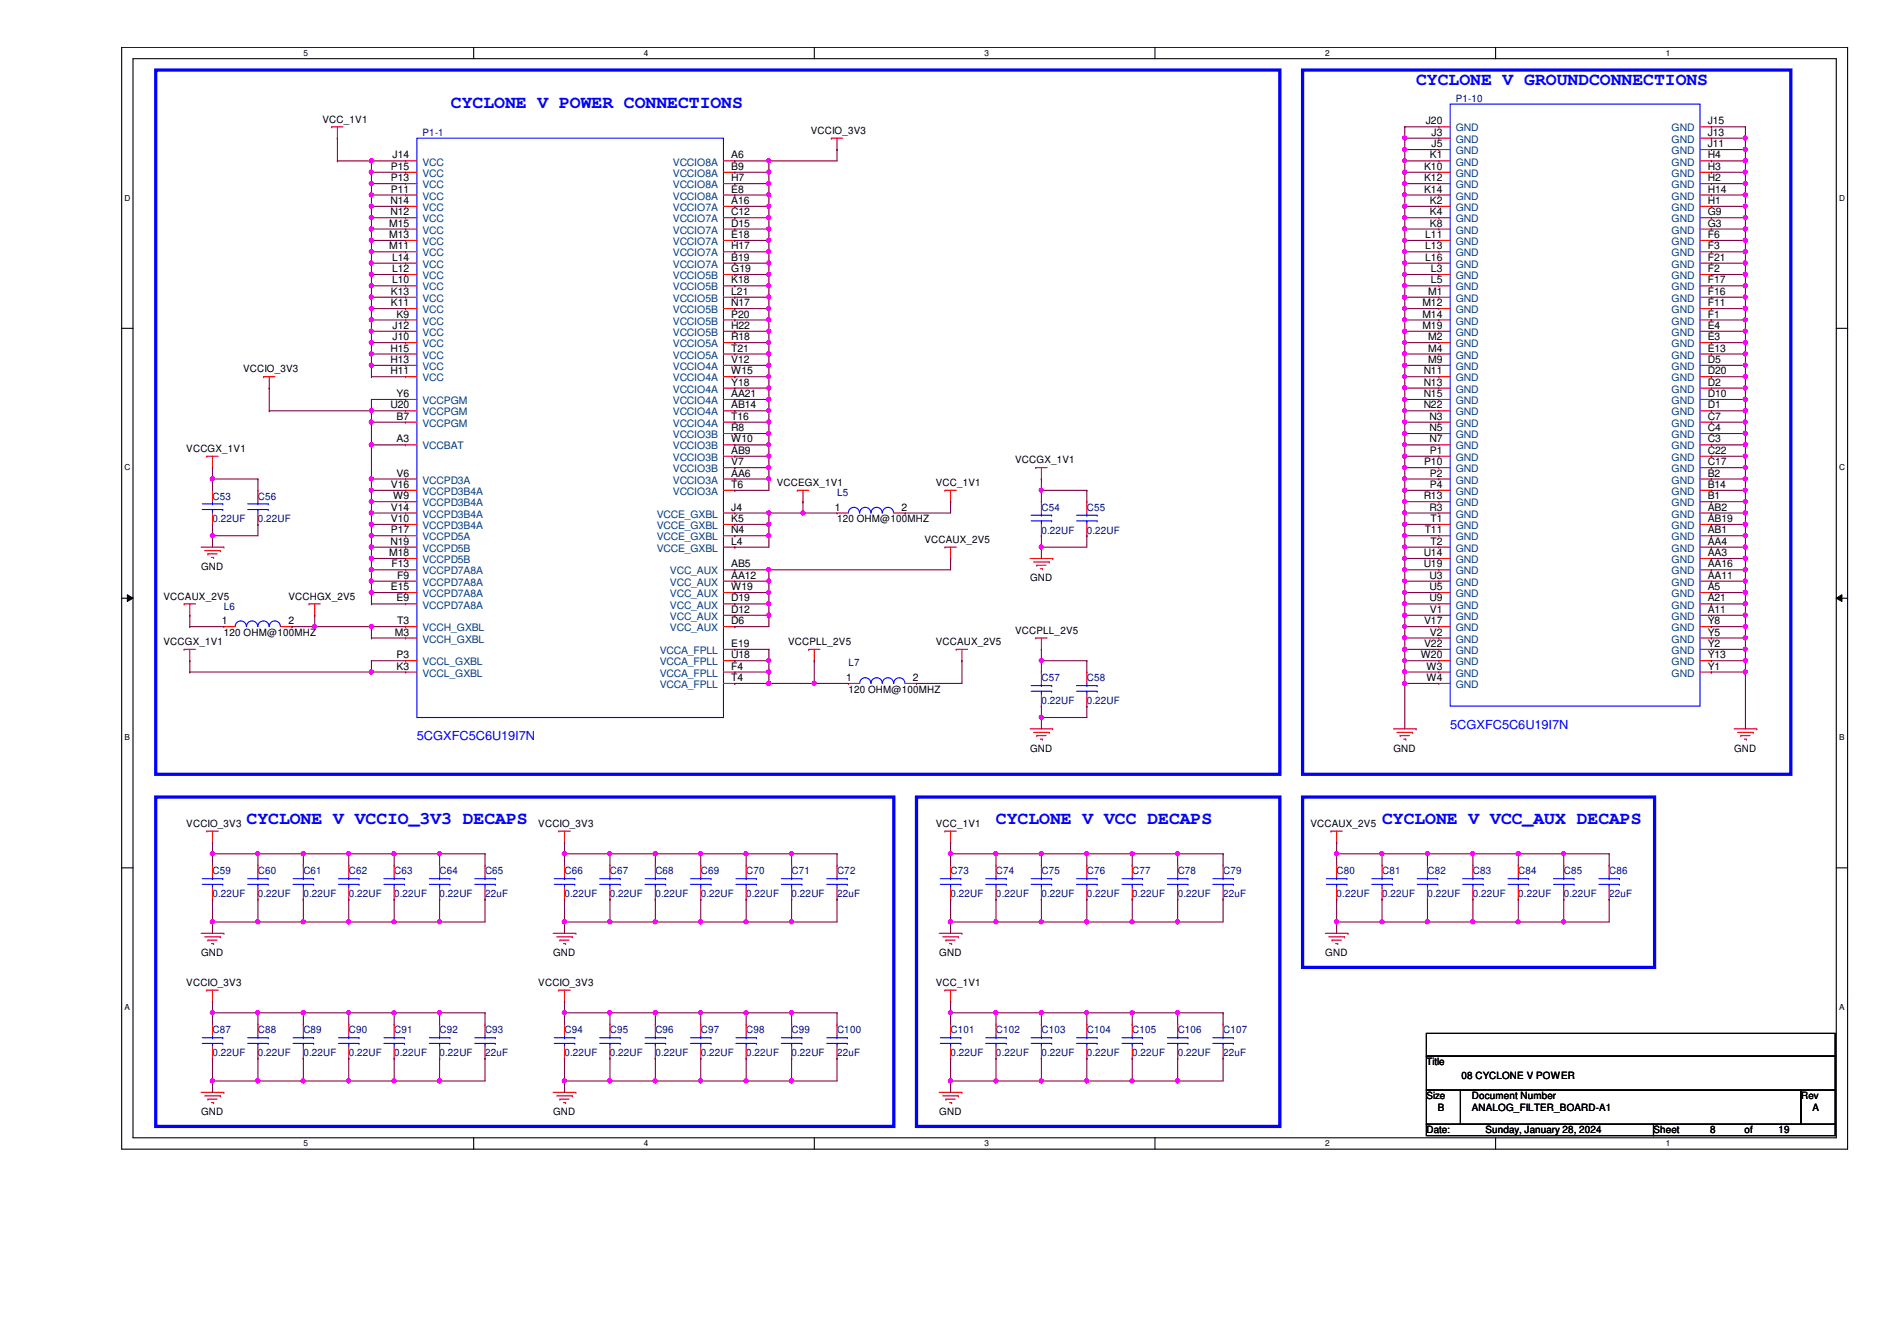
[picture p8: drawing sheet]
<svg xmlns="http://www.w3.org/2000/svg" width="297mm" height="210mm" viewBox="0 0 297 210" stroke-linecap="round" stroke-linejoin="round" font-family="sans-serif">
<defs><g id="words">
<g font-size="2.8" fill="#00f">
<text x="70.6" y="16.9">CYCLONE V POWER CONNECTIONS</text>
<text x="221.7" y="13.3">CYCLONE V GROUNDCONNECTIONS</text>
<text x="38.6" y="128.9">CYCLONE V VCCIO_3V3 DECAPS</text>
<text x="156" y="128.9">CYCLONE V VCC DECAPS</text>
<text x="216.4" y="128.9">CYCLONE V VCC_AUX DECAPS</text>
</g>
<g font-size="1.9" fill="#00f">
<text x="65.3" y="115.9">5CGXFC5C6U19I7N</text>
<text x="227.1" y="114.1">5CGXFC5C6U19I7N</text>
</g>
<g font-size="1.6" fill="#000080">
<text x="228" y="16">P1-10</text>
<text x="66.2" y="21.3">P1-1</text>
<text x="131.1" y="77.6">L5</text>
<text x="33.3" y="78.2">C53</text>
<text x="33.3" y="81.7">0.22UF</text>
<text x="40.4" y="78.2">C56</text>
<text x="40.4" y="81.7">0.22UF</text>
<text x="163.1" y="80">C54</text>
<text x="163.1" y="83.5">0.22UF</text>
<text x="170.2" y="80">C55</text>
<text x="170.2" y="83.5">0.22UF</text>
<text x="35.1" y="95.4">L6</text>
<text x="132.8" y="104.3">L7</text>
<text x="163.1" y="106.6">C57</text>
<text x="170.2" y="106.6">C58</text>
<text x="163.1" y="110.2">0.22UF</text>
<text x="170.2" y="110.2">0.22UF</text>
<text x="33.3" y="136.9">C59</text>
<text x="40.4" y="136.9">C60</text>
<text x="47.5" y="136.9">C61</text>
<text x="54.6" y="136.9">C62</text>
<text x="61.7" y="136.9">C63</text>
<text x="68.8" y="136.9">C64</text>
<text x="75.9" y="136.9">C65</text>
<text x="88.4" y="136.9">C66</text>
<text x="95.5" y="136.9">C67</text>
<text x="102.6" y="136.9">C68</text>
<text x="109.7" y="136.9">C69</text>
<text x="116.8" y="136.9">C70</text>
<text x="124" y="136.9">C71</text>
<text x="131.1" y="136.9">C72</text>
<text x="148.8" y="136.9">C73</text>
<text x="156" y="136.9">C74</text>
<text x="163.1" y="136.9">C75</text>
<text x="170.2" y="136.9">C76</text>
<text x="177.3" y="136.9">C77</text>
<text x="184.4" y="136.9">C78</text>
<text x="191.5" y="136.9">C79</text>
<text x="209.3" y="136.9">C80</text>
<text x="216.4" y="136.9">C81</text>
<text x="223.5" y="136.9">C82</text>
<text x="230.6" y="136.9">C83</text>
<text x="237.7" y="136.9">C84</text>
<text x="244.9" y="136.9">C85</text>
<text x="252" y="136.9">C86</text>
<text x="33.3" y="140.4">0.22UF</text>
<text x="40.4" y="140.4">0.22UF</text>
<text x="47.5" y="140.4">0.22UF</text>
<text x="54.6" y="140.4">0.22UF</text>
<text x="61.7" y="140.4">0.22UF</text>
<text x="68.8" y="140.4">0.22UF</text>
<text x="75.9" y="140.4">22uF</text>
<text x="88.4" y="140.4">0.22UF</text>
<text x="95.5" y="140.4">0.22UF</text>
<text x="102.6" y="140.4">0.22UF</text>
<text x="109.7" y="140.4">0.22UF</text>
<text x="116.8" y="140.4">0.22UF</text>
<text x="124" y="140.4">0.22UF</text>
<text x="131.1" y="140.4">22uF</text>
<text x="148.8" y="140.4">0.22UF</text>
<text x="156" y="140.4">0.22UF</text>
<text x="163.1" y="140.4">0.22UF</text>
<text x="170.2" y="140.4">0.22UF</text>
<text x="177.3" y="140.4">0.22UF</text>
<text x="184.4" y="140.4">0.22UF</text>
<text x="191.5" y="140.4">22uF</text>
<text x="209.3" y="140.4">0.22UF</text>
<text x="216.4" y="140.4">0.22UF</text>
<text x="223.5" y="140.4">0.22UF</text>
<text x="230.6" y="140.4">0.22UF</text>
<text x="237.7" y="140.4">0.22UF</text>
<text x="244.9" y="140.4">0.22UF</text>
<text x="252" y="140.4">22uF</text>
<text x="33.3" y="161.8">C87</text>
<text x="40.4" y="161.8">C88</text>
<text x="47.5" y="161.8">C89</text>
<text x="54.6" y="161.8">C90</text>
<text x="61.7" y="161.8">C91</text>
<text x="68.8" y="161.8">C92</text>
<text x="75.9" y="161.8">C93</text>
<text x="88.4" y="161.8">C94</text>
<text x="95.5" y="161.8">C95</text>
<text x="102.6" y="161.8">C96</text>
<text x="109.7" y="161.8">C97</text>
<text x="116.8" y="161.8">C98</text>
<text x="124" y="161.8">C99</text>
<text x="131.1" y="161.8">C100</text>
<text x="148.8" y="161.8">C101</text>
<text x="156" y="161.8">C102</text>
<text x="163.1" y="161.8">C103</text>
<text x="170.2" y="161.8">C104</text>
<text x="177.3" y="161.8">C105</text>
<text x="184.4" y="161.8">C106</text>
<text x="191.5" y="161.8">C107</text>
<text x="33.3" y="165.3">0.22UF</text>
<text x="40.4" y="165.3">0.22UF</text>
<text x="47.5" y="165.3">0.22UF</text>
<text x="54.6" y="165.3">0.22UF</text>
<text x="61.7" y="165.3">0.22UF</text>
<text x="68.8" y="165.3">0.22UF</text>
<text x="75.9" y="165.3">22uF</text>
<text x="88.4" y="165.3">0.22UF</text>
<text x="95.5" y="165.3">0.22UF</text>
<text x="102.6" y="165.3">0.22UF</text>
<text x="109.7" y="165.3">0.22UF</text>
<text x="116.8" y="165.3">0.22UF</text>
<text x="124" y="165.3">0.22UF</text>
<text x="131.1" y="165.3">22uF</text>
<text x="148.8" y="165.3">0.22UF</text>
<text x="156" y="165.3">0.22UF</text>
<text x="163.1" y="165.3">0.22UF</text>
<text x="170.2" y="165.3">0.22UF</text>
<text x="177.3" y="165.3">0.22UF</text>
<text x="184.4" y="165.3">0.22UF</text>
<text x="191.5" y="165.3">22uF</text>
</g>
<g font-size="1.6">
<text x="50.5" y="19.2">VCC_1V1</text>
<text x="127" y="21">VCCIO_3V3</text>
<text x="223.3" y="19.5">J20</text>
<text x="224.2" y="21.3">J3</text>
<text x="224.2" y="23">J5</text>
<text x="267.4" y="23">J11</text>
<text x="267.4" y="21.3">J13</text>
<text x="267.4" y="19.5">J15</text>
<text x="61.2" y="26.6">P15</text>
<text x="61.2" y="28.4">P13</text>
<text x="61.5" y="24.8">J14</text>
<text x="114.5" y="28.4">H7</text>
<text x="114.5" y="26.6">B9</text>
<text x="114.5" y="24.8">A6</text>
<text x="223" y="26.6">K10</text>
<text x="223" y="28.4">K12</text>
<text x="223.9" y="24.8">K1</text>
<text x="267.4" y="28.4">H2</text>
<text x="267.4" y="26.6">H3</text>
<text x="267.4" y="24.8">H4</text>
<text x="61" y="35.5">M15</text>
<text x="61.1" y="31.9">N14</text>
<text x="61.1" y="33.7">N12</text>
<text x="61.2" y="30.1">P11</text>
<text x="114.5" y="35.5">D15</text>
<text x="114.5" y="33.7">C12</text>
<text x="114.5" y="31.9">A16</text>
<text x="114.5" y="30.1">E8</text>
<text x="223" y="30.1">K14</text>
<text x="223.9" y="31.9">K2</text>
<text x="223.9" y="33.7">K4</text>
<text x="223.9" y="35.5">K8</text>
<text x="267.4" y="35.5">G3</text>
<text x="267.4" y="33.7">G9</text>
<text x="267.4" y="31.9">H1</text>
<text x="267.4" y="30.1">H14</text>
<text x="61" y="37.3">M13</text>
<text x="61" y="39">M11</text>
<text x="61.4" y="40.8">L14</text>
<text x="114.5" y="40.8">B19</text>
<text x="114.5" y="39">H17</text>
<text x="114.5" y="37.3">E18</text>
<text x="223.2" y="37.3">L11</text>
<text x="223.2" y="39">L13</text>
<text x="223.2" y="40.8">L16</text>
<text x="267.4" y="40.8">F21</text>
<text x="267.4" y="39">F3</text>
<text x="267.4" y="37.3">F6</text>
<text x="61.2" y="46.1">K13</text>
<text x="61.2" y="47.9">K11</text>
<text x="61.4" y="42.6">L12</text>
<text x="61.4" y="44.4">L10</text>
<text x="114.5" y="47.9">N17</text>
<text x="114.5" y="46.1">L21</text>
<text x="114.5" y="44.4">K18</text>
<text x="114.5" y="42.6">G19</text>
<text x="222.8" y="47.9">M12</text>
<text x="223.6" y="46.1">M1</text>
<text x="224.1" y="42.6">L3</text>
<text x="224.1" y="44.4">L5</text>
<text x="267.4" y="47.9">F11</text>
<text x="267.4" y="46.1">F16</text>
<text x="267.4" y="44.4">F17</text>
<text x="267.4" y="42.6">F2</text>
<text x="61.5" y="51.5">J12</text>
<text x="61.5" y="53.3">J10</text>
<text x="62.1" y="49.7">K9</text>
<text x="114.5" y="53.3">R18</text>
<text x="114.5" y="51.5">H22</text>
<text x="114.5" y="49.7">P20</text>
<text x="222.8" y="49.7">M14</text>
<text x="222.8" y="51.5">M19</text>
<text x="223.6" y="53.3">M2</text>
<text x="267.4" y="53.3">E3</text>
<text x="267.4" y="51.5">E4</text>
<text x="267.4" y="49.7">F1</text>
<text x="38.1" y="58.3">VCCIO_3V3</text>
<text x="61.1" y="55">H15</text>
<text x="61.1" y="56.8">H13</text>
<text x="61.1" y="58.6">H11</text>
<text x="114.5" y="58.6">W15</text>
<text x="114.5" y="56.8">V12</text>
<text x="114.5" y="55">T21</text>
<text x="222.9" y="58.6">N11</text>
<text x="223.6" y="55">M4</text>
<text x="223.6" y="56.8">M9</text>
<text x="267.4" y="58.6">D20</text>
<text x="267.4" y="56.8">D5</text>
<text x="267.4" y="55">E13</text>
<text x="61.1" y="63.9">U20</text>
<text x="62.1" y="62.1">Y6</text>
<text x="62.1" y="65.7">B7</text>
<text x="114.5" y="65.7">T16</text>
<text x="114.5" y="63.9">AB14</text>
<text x="114.5" y="62.1">AA21</text>
<text x="114.5" y="60.4">Y18</text>
<text x="222.9" y="60.4">N13</text>
<text x="222.9" y="62.1">N15</text>
<text x="222.9" y="63.9">N22</text>
<text x="223.8" y="65.7">N3</text>
<text x="267.4" y="65.7">C7</text>
<text x="267.4" y="63.9">D1</text>
<text x="267.4" y="62.1">D10</text>
<text x="267.4" y="60.4">D2</text>
<text x="29.2" y="70.7">VCCGX_1V1</text>
<text x="62.1" y="69.3">A3</text>
<text x="114.5" y="71">AB9</text>
<text x="114.5" y="69.3">W10</text>
<text x="114.5" y="67.5">R8</text>
<text x="223.8" y="67.5">N5</text>
<text x="223.8" y="69.3">N7</text>
<text x="223.9" y="71">P1</text>
<text x="267.4" y="71">C22</text>
<text x="267.4" y="69.3">C3</text>
<text x="267.4" y="67.5">C4</text>
<text x="61.2" y="76.4">V16</text>
<text x="62.1" y="74.6">V6</text>
<text x="114.5" y="76.4">T6</text>
<text x="114.5" y="74.6">AA6</text>
<text x="114.5" y="72.8">V7</text>
<text x="121.6" y="76.1">VCCEGX_1V1</text>
<text x="146.5" y="76.1">VCC_1V1</text>
<text x="159" y="72.5">VCCGX_1V1</text>
<text x="223" y="72.8">P10</text>
<text x="223.9" y="74.6">P2</text>
<text x="223.9" y="76.4">P4</text>
<text x="267.4" y="76.4">B14</text>
<text x="267.4" y="74.6">B2</text>
<text x="267.4" y="72.8">C17</text>
<text x="61.2" y="79.9">V14</text>
<text x="61.2" y="81.7">V10</text>
<text x="61.2" y="83.5">P17</text>
<text x="61.6" y="78.1">W9</text>
<text x="114.5" y="83.5">N4</text>
<text x="114.5" y="81.7">K5</text>
<text x="114.5" y="79.9">J4</text>
<text x="130.7" y="79.9">1</text>
<text x="131.1" y="81.7">120 OHM@100MHZ</text>
<text x="141.2" y="79.9">2</text>
<text x="222.9" y="78.1">R13</text>
<text x="223.1" y="83.5">T11</text>
<text x="223.8" y="79.9">R3</text>
<text x="224" y="81.7">T1</text>
<text x="267.4" y="83.5">AB1</text>
<text x="267.4" y="81.7">AB19</text>
<text x="267.4" y="79.9">AB2</text>
<text x="267.4" y="78.1">B1</text>
<text x="31.5" y="89.2">GND</text>
<text x="61" y="87">M18</text>
<text x="61.1" y="85.3">N19</text>
<text x="61.3" y="88.8">F13</text>
<text x="114.5" y="88.8">AB5</text>
<text x="114.5" y="85.3">L4</text>
<text x="144.7" y="85">VCCAUX_2V5</text>
<text x="222.9" y="87">U14</text>
<text x="222.9" y="88.8">U19</text>
<text x="224" y="85.3">T2</text>
<text x="267.4" y="88.8">AA16</text>
<text x="267.4" y="87">AA3</text>
<text x="267.4" y="85.3">AA4</text>
<text x="25.6" y="93.9">VCCAUX_2V5</text>
<text x="45.2" y="93.9">VCCHGX_2V5</text>
<text x="61.2" y="92.4">E15</text>
<text x="62.1" y="94.1">E9</text>
<text x="62.2" y="90.6">F9</text>
<text x="114.5" y="95.9">D12</text>
<text x="114.5" y="94.1">D19</text>
<text x="114.5" y="92.4">W19</text>
<text x="114.5" y="90.6">AA12</text>
<text x="161.3" y="91">GND</text>
<text x="223.8" y="90.6">U3</text>
<text x="223.8" y="92.4">U5</text>
<text x="223.8" y="94.1">U9</text>
<text x="223.9" y="95.9">V1</text>
<text x="267.4" y="95.9">A11</text>
<text x="267.4" y="94.1">A21</text>
<text x="267.4" y="92.4">A5</text>
<text x="267.4" y="90.6">AA11</text>
<text x="25.6" y="101">VCCGX_1V1</text>
<text x="34.7" y="97.7">1</text>
<text x="35.1" y="99.5">120 OHM@100MHZ</text>
<text x="45.2" y="97.7">2</text>
<text x="61.8" y="99.5">M3</text>
<text x="62.2" y="97.7">T3</text>
<text x="114.5" y="101.3">E19</text>
<text x="114.5" y="97.7">D6</text>
<text x="123.4" y="101">VCCPLL_2V5</text>
<text x="146.5" y="101">VCCAUX_2V5</text>
<text x="159" y="99.2">VCCPLL_2V5</text>
<text x="223" y="97.7">V17</text>
<text x="223" y="101.3">V22</text>
<text x="223.9" y="99.5">V2</text>
<text x="267.4" y="101.3">Y2</text>
<text x="267.4" y="99.5">Y5</text>
<text x="267.4" y="97.7">Y8</text>
<text x="62.1" y="103">P3</text>
<text x="62.1" y="104.8">K3</text>
<text x="114.5" y="106.6">T4</text>
<text x="114.5" y="104.8">F4</text>
<text x="114.5" y="103">U18</text>
<text x="132.5" y="106.6">1</text>
<text x="143" y="106.6">2</text>
<text x="222.5" y="103">W20</text>
<text x="223.4" y="104.8">W3</text>
<text x="223.4" y="106.6">W4</text>
<text x="267.4" y="104.8">Y1</text>
<text x="267.4" y="103">Y13</text>
<text x="132.8" y="108.4">120 OHM@100MHZ</text>
<text x="161.3" y="117.6">GND</text>
<text x="218.2" y="117.6">GND</text>
<text x="271.5" y="117.6">GND</text>
<text x="29.2" y="129.4">VCCIO_3V3</text>
<text x="84.3" y="129.4">VCCIO_3V3</text>
<text x="146.5" y="129.4">VCC_1V1</text>
<text x="205.2" y="129.4">VCCAUX_2V5</text>
<text x="31.5" y="149.6">GND</text>
<text x="86.6" y="149.6">GND</text>
<text x="147.1" y="149.6">GND</text>
<text x="207.5" y="149.6">GND</text>
<text x="29.2" y="154.3">VCCIO_3V3</text>
<text x="84.3" y="154.3">VCCIO_3V3</text>
<text x="146.5" y="154.3">VCC_1V1</text>
<text x="223.4" y="166.8">Title</text>
<text x="223.4" y="172.1">Size</text>
<text x="225.1" y="173.9">B</text>
<text x="228.9" y="168.9">08 CYCLONE V POWER</text>
<text x="230.5" y="173.9">ANALOG_FILTER_BOARD-A1</text>
<text x="230.5" y="172.1">Document Number</text>
<text x="282" y="172.1">Rev</text>
<text x="283.8" y="173.9">A</text>
<text x="31.5" y="174.5">GND</text>
<text x="86.6" y="174.5">GND</text>
<text x="147.1" y="174.5">GND</text>
<text x="223.4" y="177.4">Date:</text>
<text x="232.6" y="177.4">Sunday, January 28, 2024</text>
<text x="258.9" y="177.4">Sheet</text>
<text x="267.8" y="177.4">8</text>
<text x="273.1" y="177.4">of</text>
<text x="278.5" y="177.4">19</text>
</g>
<g font-size="1.6" fill="#004080">
<text x="228" y="20.6">GND</text>
<text x="228" y="22.4">GND</text>
<text x="261.7" y="22.4">GND</text>
<text x="261.7" y="20.6">GND</text>
<text x="66.2" y="25.9">VCC</text>
<text x="66.2" y="27.7">VCC</text>
<text x="66.2" y="29.5">VCC</text>
<text x="105.4" y="29.5">VCCIO8A</text>
<text x="105.4" y="27.7">VCCIO8A</text>
<text x="105.4" y="25.9">VCCIO8A</text>
<text x="228" y="24.1">GND</text>
<text x="228" y="25.9">GND</text>
<text x="228" y="27.7">GND</text>
<text x="228" y="29.5">GND</text>
<text x="261.7" y="29.5">GND</text>
<text x="261.7" y="27.7">GND</text>
<text x="261.7" y="25.9">GND</text>
<text x="261.7" y="24.1">GND</text>
<text x="66.2" y="31.2">VCC</text>
<text x="66.2" y="33">VCC</text>
<text x="66.2" y="34.8">VCC</text>
<text x="105.4" y="34.8">VCCIO7A</text>
<text x="105.4" y="33">VCCIO7A</text>
<text x="105.4" y="31.2">VCCIO8A</text>
<text x="228" y="31.2">GND</text>
<text x="228" y="33">GND</text>
<text x="228" y="34.8">GND</text>
<text x="261.7" y="34.8">GND</text>
<text x="261.7" y="33">GND</text>
<text x="261.7" y="31.2">GND</text>
<text x="66.2" y="36.6">VCC</text>
<text x="66.2" y="38.4">VCC</text>
<text x="66.2" y="40.1">VCC</text>
<text x="66.2" y="41.9">VCC</text>
<text x="105.4" y="41.9">VCCIO7A</text>
<text x="105.4" y="40.1">VCCIO7A</text>
<text x="105.4" y="38.4">VCCIO7A</text>
<text x="105.4" y="36.6">VCCIO7A</text>
<text x="228" y="36.6">GND</text>
<text x="228" y="38.4">GND</text>
<text x="228" y="40.1">GND</text>
<text x="228" y="41.9">GND</text>
<text x="261.7" y="41.9">GND</text>
<text x="261.7" y="40.1">GND</text>
<text x="261.7" y="38.4">GND</text>
<text x="261.7" y="36.6">GND</text>
<text x="66.2" y="43.7">VCC</text>
<text x="66.2" y="45.5">VCC</text>
<text x="66.2" y="47.2">VCC</text>
<text x="105.4" y="47.2">VCCIO5B</text>
<text x="105.4" y="45.5">VCCIO5B</text>
<text x="105.4" y="43.7">VCCIO5B</text>
<text x="228" y="43.7">GND</text>
<text x="228" y="45.5">GND</text>
<text x="228" y="47.2">GND</text>
<text x="261.7" y="47.2">GND</text>
<text x="261.7" y="45.5">GND</text>
<text x="261.7" y="43.7">GND</text>
<text x="66.2" y="49">VCC</text>
<text x="66.2" y="50.8">VCC</text>
<text x="66.2" y="52.6">VCC</text>
<text x="105.4" y="52.6">VCCIO5B</text>
<text x="105.4" y="50.8">VCCIO5B</text>
<text x="105.4" y="49">VCCIO5B</text>
<text x="228" y="49">GND</text>
<text x="228" y="50.8">GND</text>
<text x="228" y="52.6">GND</text>
<text x="261.7" y="52.6">GND</text>
<text x="261.7" y="50.8">GND</text>
<text x="261.7" y="49">GND</text>
<text x="66.2" y="54.4">VCC</text>
<text x="66.2" y="56.1">VCC</text>
<text x="66.2" y="57.9">VCC</text>
<text x="66.2" y="59.7">VCC</text>
<text x="105.4" y="59.7">VCCIO4A</text>
<text x="105.4" y="57.9">VCCIO4A</text>
<text x="105.4" y="56.1">VCCIO5A</text>
<text x="105.4" y="54.4">VCCIO5A</text>
<text x="228" y="54.4">GND</text>
<text x="228" y="56.1">GND</text>
<text x="228" y="57.9">GND</text>
<text x="228" y="59.7">GND</text>
<text x="261.7" y="59.7">GND</text>
<text x="261.7" y="57.9">GND</text>
<text x="261.7" y="56.1">GND</text>
<text x="261.7" y="54.4">GND</text>
<text x="66.2" y="63.2">VCCPGM</text>
<text x="66.2" y="65">VCCPGM</text>
<text x="105.4" y="65">VCCIO4A</text>
<text x="105.4" y="63.2">VCCIO4A</text>
<text x="105.4" y="61.5">VCCIO4A</text>
<text x="228" y="61.5">GND</text>
<text x="228" y="63.2">GND</text>
<text x="228" y="65">GND</text>
<text x="261.7" y="65">GND</text>
<text x="261.7" y="63.2">GND</text>
<text x="261.7" y="61.5">GND</text>
<text x="66.2" y="66.8">VCCPGM</text>
<text x="66.2" y="70.4">VCCBAT</text>
<text x="105.4" y="70.4">VCCIO3B</text>
<text x="105.4" y="68.6">VCCIO3B</text>
<text x="105.4" y="66.8">VCCIO4A</text>
<text x="228" y="66.8">GND</text>
<text x="228" y="68.6">GND</text>
<text x="228" y="70.4">GND</text>
<text x="261.7" y="70.4">GND</text>
<text x="261.7" y="68.6">GND</text>
<text x="261.7" y="66.8">GND</text>
<text x="66.2" y="75.7">VCCPD3A</text>
<text x="66.2" y="77.5">VCCPD3B4A</text>
<text x="105.4" y="77.5">VCCIO3A</text>
<text x="105.4" y="75.7">VCCIO3A</text>
<text x="105.4" y="73.9">VCCIO3B</text>
<text x="105.4" y="72.1">VCCIO3B</text>
<text x="228" y="72.1">GND</text>
<text x="228" y="73.9">GND</text>
<text x="228" y="75.7">GND</text>
<text x="228" y="77.5">GND</text>
<text x="261.7" y="77.5">GND</text>
<text x="261.7" y="75.7">GND</text>
<text x="261.7" y="73.9">GND</text>
<text x="261.7" y="72.1">GND</text>
<text x="66.2" y="79.2">VCCPD3B4A</text>
<text x="66.2" y="81">VCCPD3B4A</text>
<text x="66.2" y="82.8">VCCPD3B4A</text>
<text x="102.8" y="82.8">VCCE_GXBL</text>
<text x="102.8" y="81">VCCE_GXBL</text>
<text x="228" y="79.2">GND</text>
<text x="228" y="81">GND</text>
<text x="228" y="82.8">GND</text>
<text x="261.7" y="82.8">GND</text>
<text x="261.7" y="81">GND</text>
<text x="261.7" y="79.2">GND</text>
<text x="66.2" y="84.6">VCCPD5A</text>
<text x="66.2" y="86.4">VCCPD5B</text>
<text x="66.2" y="88.1">VCCPD5B</text>
<text x="66.2" y="89.9">VCCPD7A8A</text>
<text x="102.8" y="86.4">VCCE_GXBL</text>
<text x="102.8" y="84.6">VCCE_GXBL</text>
<text x="104.9" y="89.9">VCC_AUX</text>
<text x="228" y="84.6">GND</text>
<text x="228" y="86.4">GND</text>
<text x="228" y="88.1">GND</text>
<text x="228" y="89.9">GND</text>
<text x="261.7" y="89.9">GND</text>
<text x="261.7" y="88.1">GND</text>
<text x="261.7" y="86.4">GND</text>
<text x="261.7" y="84.6">GND</text>
<text x="66.2" y="91.7">VCCPD7A8A</text>
<text x="66.2" y="93.5">VCCPD7A8A</text>
<text x="66.2" y="95.2">VCCPD7A8A</text>
<text x="104.9" y="95.2">VCC_AUX</text>
<text x="104.9" y="93.5">VCC_AUX</text>
<text x="104.9" y="91.7">VCC_AUX</text>
<text x="228" y="91.7">GND</text>
<text x="228" y="93.5">GND</text>
<text x="228" y="95.2">GND</text>
<text x="261.7" y="95.2">GND</text>
<text x="261.7" y="93.5">GND</text>
<text x="261.7" y="91.7">GND</text>
<text x="66.2" y="98.8">VCCH_GXBL</text>
<text x="66.2" y="100.6">VCCH_GXBL</text>
<text x="104.9" y="98.8">VCC_AUX</text>
<text x="104.9" y="97">VCC_AUX</text>
<text x="228" y="97">GND</text>
<text x="228" y="98.8">GND</text>
<text x="228" y="100.6">GND</text>
<text x="261.7" y="97">GND</text>
<text x="261.7" y="100.6">GND</text>
<text x="261.7" y="98.8">GND</text>
<text x="66.2" y="104.1">VCCL_GXBL</text>
<text x="66.2" y="105.9">VCCL_GXBL</text>
<text x="103.3" y="107.7">VCCA_FPLL</text>
<text x="103.3" y="105.9">VCCA_FPLL</text>
<text x="103.3" y="104.1">VCCA_FPLL</text>
<text x="103.3" y="102.4">VCCA_FPLL</text>
<text x="228" y="102.4">GND</text>
<text x="228" y="104.1">GND</text>
<text x="228" y="105.9">GND</text>
<text x="228" y="107.7">GND</text>
<text x="261.7" y="105.9">GND</text>
<text x="261.7" y="104.1">GND</text>
<text x="261.7" y="102.4">GND</text>
</g>
<g font-size="1.3">
<text x="47.5" y="8.7">5</text>
<text x="100.8" y="8.7">4</text>
<text x="154.2" y="8.7">3</text>
<text x="207.5" y="8.7">2</text>
<text x="260.9" y="8.7">1</text>
<text x="19.5" y="31.4">D</text>
<text x="288" y="31.4">D</text>
<text x="19.5" y="73.6">C</text>
<text x="288" y="73.6">C</text>
<text x="19.5" y="115.9">B</text>
<text x="288" y="115.9">B</text>
<text x="19.5" y="158.1">A</text>
<text x="288" y="158.1">A</text>
<text x="47.5" y="179.4">5</text>
<text x="100.8" y="179.4">4</text>
<text x="154.2" y="179.4">3</text>
<text x="207.5" y="179.4">2</text>
<text x="260.9" y="179.4">1</text>
</g>
</g></defs>
<path d="M19.1 7.4h270.2v172.5h-270.2zM20.8 9.2h266.7v168.9h-266.7z" fill="none" stroke="#000" stroke-width=".17"/>
<g fill="#fff">
<path d="M47.5 7.6h.7v1.4h-.7z"/>
<path d="M47.5 178.3h.7v1.4h-.7z"/>
</g>
<path d="M74.2 7.4v1.8M74.2 178.1v1.8" fill="none" stroke="#000" stroke-width=".17"/>
<g fill="#fff">
<path d="M100.8 7.6h.7v1.4h-.7z"/>
<path d="M100.8 178.3h.7v1.4h-.7z"/>
</g>
<path d="M127.5 7.4v1.8M127.5 178.1v1.8" fill="none" stroke="#000" stroke-width=".17"/>
<g fill="#fff">
<path d="M154.2 7.6h.7v1.4h-.7z"/>
<path d="M154.2 178.3h.7v1.4h-.7z"/>
</g>
<path d="M180.8 7.4v1.8M180.8 178.1v1.8" fill="none" stroke="#000" stroke-width=".17"/>
<g fill="#fff">
<path d="M207.5 7.6h.7v1.4h-.7z"/>
<path d="M207.5 178.3h.7v1.4h-.7z"/>
</g>
<path d="M234.2 7.4v1.8M234.2 178.1v1.8" fill="none" stroke="#000" stroke-width=".17"/>
<g fill="#fff">
<path d="M260.9 7.6h.6v1.4h-.6z"/>
<path d="M260.9 178.3h.6v1.4h-.6z"/>
<path d="M19.5 30.3h.9v1.4h-.9z"/>
<path d="M288 30.3h.9v1.4h-.9z"/>
<path d="M19.5 72.5h.9v1.4h-.9z"/>
<path d="M288 72.5h.9v1.4h-.9z"/>
</g>
<path d="M19.1 51.4h1.7M287.5 51.4h1.8" fill="none" stroke="#000" stroke-width=".17"/>
<g fill="#fff">
<path d="M19.5 114.7h.8v1.4h-.8z"/>
<path d="M288 114.7h.8v1.4h-.8z"/>
</g>
<path d="M19.1 93.6h1.7M287.5 93.6h1.8" fill="none" stroke="#000" stroke-width=".17"/>
<path d="M19.9 93.1l.9 .5-.9 .5zM287.5 93.6l.9-.5v1z" fill="#000"/>
<path d="M19.9 93.1l.9 .5-.9 .5zM287.5 93.6l.9-.5v1z" fill="none" stroke="#000" stroke-width=".16"/>
<g fill="#fff">
<path d="M19.5 156.9h.8v1.4h-.8z"/>
<path d="M288 156.9h.8v1.4h-.8z"/>
</g>
<path d="M19.1 135.8h1.7M287.5 135.8h1.8M223.4 161.8h64v3.5h-64zM223.4 165.3h64v5.3h-64zM223.4 170.6h5.3v5.4h-5.3zM223.4 176h35.5v1.8h-35.5zM228.7 170.6h53.3v5.4h-53.3zM258.9 176h28.5v1.8h-28.5zM282 170.6h5.4v5.4h-5.4z" fill="none" stroke="#000" stroke-width=".17"/>
<path d="M24.4 11h176v110.2h-176zM204 11h76.4v110.2h-76.4zM24.4 124.8h115.6v51.5h-115.6zM143.5 124.8h56.9v51.5h-56.9zM204 124.8h55.1v26.6h-55.1z" fill="none" stroke="#00f" stroke-width=".51"/>
<g fill="none" stroke="#f00" stroke-width=".17">
<path d="M51.9 19.9h.1M51.9 19.9h1.8M52.8 19.9v1.7M225.3 19.9h.1M225.3 19.9h1.8M266.2 19.9h1.8M268 19.9h.1M52.8 21.6h.1M63.5 25.2h.1M63.5 27h.1M63.5 28.7h.1M63.5 30.5h.1"/>
<path d="M63.5 32.3h.1M63.5 34.1h.1M63.5 35.9h.1M63.5 37.6h.1M63.5 39.4h.1M63.5 25.2h1.8M63.5 27h1.8M63.5 28.7h1.8M63.5 30.5h1.8M63.5 32.3h1.8M63.5 34.1h1.8M63.5 35.9h1.8"/>
<path d="M63.5 37.6h1.8M63.5 39.4h1.8M113.3 25.2h1.8M113.3 27h1.8M113.3 28.7h1.8M113.3 30.5h1.8M113.3 32.3h1.8M113.3 34.1h1.8M113.3 35.9h1.8M113.3 37.6h1.8M113.3 39.4h1.8M115.1 39.4h.1"/>
<path d="M115.1 37.6h.1M115.1 35.9h.1M115.1 34.1h.1M115.1 32.3h.1M115.1 30.5h.1M115.1 28.7h.1M115.1 27h.1M115.1 25.2h.1M130.2 21.6h.1M130.2 21.6h1.8M131.1 23.4h.1M131.1 21.6v1.8"/>
<path d="M225.3 21.6h.1M225.3 23.4h.1M225.3 25.2h.1M225.3 27h.1M225.3 28.7h.1M225.3 30.5h.1M225.3 32.3h.1M225.3 34.1h.1M225.3 35.9h.1M225.3 37.6h.1M225.3 39.4h.1M225.3 21.6h1.8"/>
<path d="M225.3 25.2h1.8M225.3 27h1.8M225.3 28.7h1.8M225.3 30.5h1.8M225.3 32.3h1.8M225.3 34.1h1.8M225.3 35.9h1.8M225.3 37.6h1.8M225.3 39.4h1.8M225.3 23.4h1.8M266.2 21.6h1.8M266.2 25.2h1.8"/>
<path d="M266.2 27h1.8M266.2 28.7h1.8M266.2 30.5h1.8M266.2 32.3h1.8M266.2 34.1h1.8M266.2 35.9h1.8M266.2 37.6h1.8M266.2 39.4h1.8M266.2 23.4h1.8M268 39.4h.1M268 37.6h.1M268 35.9h.1"/>
<path d="M268 34.1h.1M268 32.3h.1M268 30.5h.1M268 28.7h.1M268 27h.1M268 25.2h.1M268 23.4h.1M268 21.6h.1M41.3 59h.1M41.3 59h1.8M42.2 59v1.7M63.5 41.2h.1"/>
<path d="M63.5 43h.1M63.5 44.7h.1M63.5 46.5h.1M63.5 48.3h.1M63.5 50.1h.1M63.5 51.9h.1M63.5 53.6h.1M63.5 55.4h.1M63.5 57.2h.1M63.5 59h.1M63.5 59h1.8M63.5 41.2h1.8"/>
<path d="M63.5 43h1.8M63.5 44.7h1.8M63.5 46.5h1.8M63.5 48.3h1.8M63.5 50.1h1.8M63.5 51.9h1.8M63.5 53.6h1.8M63.5 55.4h1.8M63.5 57.2h1.8M113.3 59h1.8M113.3 41.2h1.8M113.3 43h1.8"/>
<path d="M113.3 44.7h1.8M113.3 46.5h1.8M113.3 48.3h1.8M113.3 50.1h1.8M113.3 51.9h1.8M113.3 53.6h1.8M113.3 55.4h1.8M113.3 57.2h1.8M115.1 59h.1M115.1 57.2h.1M115.1 55.4h.1M115.1 53.6h.1"/>
<path d="M115.1 51.9h.1M115.1 50.1h.1M115.1 48.3h.1M115.1 46.5h.1M115.1 44.7h.1M115.1 43h.1M115.1 41.2h.1M225.3 41.2h.1M225.3 43h.1M225.3 44.7h.1M225.3 46.5h.1M225.3 48.3h.1"/>
<path d="M225.3 50.1h.1M225.3 51.9h.1M225.3 53.6h.1M225.3 55.4h.1M225.3 57.2h.1M225.3 59h.1M225.3 59h1.8M225.3 41.2h1.8M225.3 43h1.8M225.3 44.7h1.8M225.3 46.5h1.8M225.3 48.3h1.8"/>
<path d="M225.3 50.1h1.8M225.3 51.9h1.8M225.3 53.6h1.8M225.3 55.4h1.8M225.3 57.2h1.8M266.2 59h1.8M266.2 41.2h1.8M266.2 43h1.8M266.2 44.7h1.8M266.2 46.5h1.8M266.2 48.3h1.8M266.2 50.1h1.8"/>
<path d="M266.2 51.9h1.8M266.2 53.6h1.8M266.2 55.4h1.8M266.2 57.2h1.8M268 59h.1M268 57.2h.1M268 55.4h.1M268 53.6h.1M268 51.9h.1M268 50.1h.1M268 48.3h.1M268 46.5h.1"/>
<path d="M268 44.7h.1M268 43h.1M268 41.2h.1M32.4 71.4h.1M32.4 71.4h1.8M33.3 73.2h.1M33.3 76.7h.1M33.3 71.4v1.8M33.3 76.7v1.8M40.4 76.7h.1M40.4 76.7v1.8M42.2 60.7h.1"/>
<path d="M63.5 62.5h.1M63.5 64.3h.1M63.5 66.1h.1M63.5 69.6h.1M63.5 75h.1M63.5 76.7h.1M63.5 78.5h.1M63.5 76.7h1.8M63.5 62.5h1.8M63.5 64.3h1.8M63.5 66.1h1.8M63.5 69.6h1.8"/>
<path d="M63.5 75h1.8M63.5 78.5h1.8M113.3 76.7h1.8M113.3 73.2h1.8M113.3 71.4h1.8M113.3 62.5h1.8M113.3 64.3h1.8M113.3 66.1h1.8M113.3 69.6h1.8M113.3 75h1.8M113.3 67.9h1.8M113.3 60.7h1.8"/>
<path d="M115.1 76.7h.1M115.1 75h.1M115.1 73.2h.1M115.1 71.4h.1M115.1 69.6h.1M115.1 67.9h.1M115.1 66.1h.1M115.1 64.3h.1M115.1 62.5h.1M115.1 60.7h.1M124.8 76.7h.1M124.8 76.7h1.8"/>
<path d="M125.7 78.5h.1M125.7 76.7v1.8M148 76.7h.1M148 76.7h1.7M148.8 78.5h.1M148.8 76.7v1.8M162.2 73.2h.1M162.2 73.2h1.8M163.1 75h.1M163.1 78.5h.1M163.1 73.2v1.8M163.1 78.5v1.8"/>
<path d="M170.2 78.5h.1M170.2 78.5v1.8M225.3 60.7h.1M225.3 62.5h.1M225.3 64.3h.1M225.3 66.1h.1M225.3 67.9h.1M225.3 69.6h.1M225.3 71.4h.1M225.3 73.2h.1M225.3 75h.1M225.3 76.7h.1"/>
<path d="M225.3 78.5h.1M225.3 76.7h1.8M225.3 73.2h1.8M225.3 71.4h1.8M225.3 62.5h1.8M225.3 64.3h1.8M225.3 66.1h1.8M225.3 69.6h1.8M225.3 75h1.8M225.3 67.9h1.8M225.3 60.7h1.8M225.3 78.5h1.8"/>
<path d="M266.2 76.7h1.8M266.2 73.2h1.8M266.2 71.4h1.8M266.2 62.5h1.8M266.2 64.3h1.8M266.2 66.1h1.8M266.2 69.6h1.8M266.2 75h1.8M266.2 67.9h1.8M266.2 60.7h1.8M266.2 78.5h1.8M268 78.5h.1"/>
<path d="M268 76.7h.1M268 75h.1M268 73.2h.1M268 71.4h.1M268 69.6h.1M268 67.9h.1M268 66.1h.1M268 64.3h.1M268 62.5h.1M268 60.7h.1M28.8 94.5h.1M28.8 94.5h1.8"/>
<path d="M29.7 96.3h.1M29.7 94.5v1.8M31.5 85.6h3.6M32 86.2h2.5M32.6 86.7h.1M32.6 86.7h1.4M33.1 87.2h.3M33.3 82.1h.1M33.3 80.3v1.8M33.4 87.2h.1M34.5 86.2h.1M35.1 85.6h.1"/>
<path d="M35.1 98.1h.1M35.1 98.1h1.7M40.4 82.1h.1M40.4 80.3v1.8M43.9 98.1h1.8M45.7 98.1h.1M48.4 94.5h.1M48.4 94.5h1.8M49.3 96.3h.1M49.3 94.5v1.8M63.5 80.3h.1M63.5 82.1h.1"/>
<path d="M63.5 83.9h.1M63.5 85.6h.1M63.5 87.4h.1M63.5 89.2h.1M63.5 91h.1M63.5 92.8h.1M63.5 94.5h.1M63.5 98.1h.1M63.5 99.9h.1M63.5 85.6h1.8M63.5 94.5h1.8M63.5 87.4h1.8"/>
<path d="M63.5 99.9h1.8M63.5 98.1h1.8M63.5 80.3h1.8M63.5 82.1h1.8M63.5 83.9h1.8M63.5 89.2h1.8M63.5 91h1.8M63.5 92.8h1.8M113.3 85.6h1.8M113.3 94.5h1.8M113.3 98.1h1.8M113.3 80.3h1.8"/>
<path d="M113.3 82.1h1.8M113.3 83.9h1.8M113.3 89.2h1.8M113.3 91h1.8M113.3 92.8h1.8M113.3 96.3h1.8M115.1 98.1h.1M115.1 96.3h.1M115.1 94.5h.1M115.1 92.8h.1M115.1 91h.1M115.1 89.2h.1"/>
<path d="M115.1 85.6h.1M115.1 83.9h.1M115.1 82.1h.1M115.1 80.3h.1M131.1 80.3h.1M131.1 80.3h1.7M140 80.3h1.7M141.7 80.3h.1M148 85.6h.1M148 85.6h1.7M148.8 87.4h.1M148.8 85.6v1.8"/>
<path d="M161.3 87.4h3.5M161.8 88h2.5M162.2 99.9h.1M162.2 99.9h1.8M162.3 88.5h.1M162.3 88.5h1.5M162.9 89h.3M163.1 83.9h.1M163.1 82.1v1.8M163.1 99.9v1.7M163.2 89h.1M164.3 88h.1"/>
<path d="M164.8 87.4h.1M170.2 83.9h.1M170.2 82.1v1.8M225.3 80.3h.1M225.3 82.1h.1M225.3 83.9h.1M225.3 85.6h.1M225.3 87.4h.1M225.3 89.2h.1M225.3 91h.1M225.3 92.8h.1M225.3 94.5h.1"/>
<path d="M225.3 96.3h.1M225.3 98.1h.1M225.3 99.9h.1M225.3 85.6h1.8M225.3 94.5h1.8M225.3 87.4h1.8M225.3 99.9h1.8M225.3 98.1h1.8M225.3 80.3h1.8M225.3 82.1h1.8M225.3 83.9h1.8M225.3 89.2h1.8"/>
<path d="M225.3 91h1.8M225.3 92.8h1.8M225.3 96.3h1.8M266.2 85.6h1.8M266.2 94.5h1.8M266.2 87.4h1.8M266.2 99.9h1.8M266.2 98.1h1.8M266.2 80.3h1.8M266.2 82.1h1.8M266.2 83.9h1.8M266.2 89.2h1.8"/>
<path d="M266.2 91h1.8M266.2 92.8h1.8M266.2 96.3h1.8M268 96.3h.1M268 94.5h.1M268 92.8h.1M268 91h.1M268 89.2h.1M268 87.4h.1M268 85.6h.1M268 83.9h.1M268 82.1h.1"/>
<path d="M268 80.3h.1M268 99.9h.1M268 98.1h.1M28.8 101.6h.1M28.8 101.6h1.8M29.7 103.4h.1M29.7 101.6v1.8M63.5 103.4h.1M63.5 105.2h.1M63.5 103.4h1.8M63.5 105.2h1.8M113.3 101.6h1.8"/>
<path d="M113.3 103.4h1.8M113.3 105.2h1.8M113.3 107h1.8M115.1 107h.1M115.1 105.2h.1M115.1 103.4h.1M115.1 101.6h.1M126.6 101.6h.1M126.6 101.6h1.8M127.5 103.4h.1M127.5 101.6v1.8M132.8 107h.1"/>
<path d="M132.8 107h1.8M141.7 107h1.8M143.5 107h.1M149.7 101.6h.1M149.7 101.6h1.8M150.6 103.4h.1M150.6 101.6v1.8M161.3 114.1h3.5M161.8 114.6h2.5M162.3 115.1h.1M162.3 115.1h1.5M162.9 115.7h.3"/>
<path d="M163.1 101.6h.1M163.1 105.2h.1M163.1 110.5h.1M163.1 105.2v1.8M163.1 108.8v1.7M163.2 115.7h.1M164.3 114.6h.1M164.8 114.1h.1M170.2 105.2h.1M170.2 110.5h.1M170.2 105.2v1.8M170.2 108.8v1.7"/>
<path d="M218.2 114.1h3.5M218.7 114.6h2.5M219.2 115.1h.1M219.2 115.1h1.5M219.8 115.7h.3M220.1 115.7h.1M221.2 114.6h.1M221.7 114.1h.1M225.3 101.6h.1M225.3 103.4h.1M225.3 105.2h.1M225.3 107h.1"/>
<path d="M225.3 101.6h1.8M225.3 103.4h1.8M225.3 105.2h1.8M225.3 107h1.8M266.2 101.6h1.8M266.2 103.4h1.8M266.2 105.2h1.8M268 105.2h.1M268 103.4h.1M268 101.6h.1M271.5 114.1h3.6M272.1 114.6h2.4"/>
<path d="M272.6 115.1h.1M272.6 115.1h1.4M273.1 115.7h.4M273.5 115.7h.1M274.5 114.6h.1M275.1 114.1h.1M32.4 130.1h.1M32.4 130.1h1.8M33.3 131.9h.1M33.3 135.4h.1M33.3 130.1v1.8M33.3 135.4v1.8"/>
<path d="M33.3 139v1.8M40.4 135.4h.1M40.4 135.4v1.8M40.4 139v1.8M47.5 135.4h.1M47.5 135.4v1.8M47.5 139v1.8M54.6 135.4h.1M54.6 135.4v1.8M54.6 139v1.8M61.7 135.4h.1M61.7 135.4v1.8"/>
<path d="M61.7 139v1.8M68.8 135.4h.1M68.8 135.4v1.8M68.8 139v1.8M75.9 135.4h.1M75.9 135.4v1.8M75.9 139v1.8M87.5 130.1h.1M87.5 130.1h1.8M88.4 131.9h.1M88.4 135.4h.1M88.4 130.1v1.8"/>
<path d="M88.4 135.4v1.8M88.4 139v1.8M95.5 135.4h.1M95.5 135.4v1.8M95.5 139v1.8M102.6 135.4h.1M102.6 135.4v1.8M102.6 139v1.8M109.7 135.4h.1M109.7 135.4v1.8M109.7 139v1.8M116.8 135.4h.1"/>
<path d="M116.8 135.4v1.8M116.8 139v1.8M124 135.4h.1M124 135.4v1.8M124 139v1.8M131.1 135.4h.1M131.1 135.4v1.8M131.1 139v1.8M148 130.1h.1M148 130.1h1.7M148.8 131.9h.1M148.8 135.4h.1"/>
<path d="M148.8 130.1v1.8M148.8 135.4v1.8M148.8 139v1.8M156 135.4h.1M156 135.4v1.8M156 139v1.8M163.1 135.4h.1M163.1 135.4v1.8M163.1 139v1.8M170.2 135.4h.1M170.2 135.4v1.8M170.2 139v1.8"/>
<path d="M177.3 135.4h.1M177.3 135.4v1.8M177.3 139v1.8M184.4 135.4h.1M184.4 135.4v1.8M184.4 139v1.8M191.5 135.4h.1M191.5 135.4v1.8M191.5 139v1.8M208.4 130.1h.1M208.4 130.1h1.8M209.3 131.9h.1"/>
<path d="M209.3 135.4h.1M209.3 130.1v1.8M209.3 135.4v1.8M209.3 139v1.8M216.4 135.4h.1M216.4 135.4v1.8M216.4 139v1.8M223.5 135.4h.1M223.5 135.4v1.8M223.5 139v1.8M230.6 135.4h.1M230.6 135.4v1.8"/>
<path d="M230.6 139v1.8M237.7 135.4h.1M237.7 135.4v1.8M237.7 139v1.8M244.9 135.4h.1M244.9 135.4v1.8M244.9 139v1.8M252 135.4h.1M252 135.4v1.8M252 139v1.8M31.5 146.1h3.6M32 146.6h2.5"/>
<path d="M32.4 155h.1M32.4 155h1.8M32.6 147.2h.1M32.6 147.2h1.4M33.1 147.7h.3M33.3 156.8h.1M33.3 140.8h.1M33.3 155v1.8M33.4 147.7h.1M34.5 146.6h.1M35.1 146.1h.1M40.4 140.8h.1"/>
<path d="M47.5 140.8h.1M54.6 140.8h.1M61.7 140.8h.1M68.8 140.8h.1M75.9 140.8h.1M86.6 146.1h3.6M87.2 146.6h2.4M87.5 155h.1M87.5 155h1.8M87.7 147.2h.1M87.7 147.2h1.4M88.2 147.7h.4"/>
<path d="M88.4 156.8h.1M88.4 140.8h.1M88.4 155v1.8M88.6 147.7h.1M89.6 146.6h.1M90.2 146.1h.1M95.5 140.8h.1M102.6 140.8h.1M109.7 140.8h.1M116.8 140.8h.1M124 140.8h.1M131.1 140.8h.1"/>
<path d="M147.1 146.1h3.5M147.6 146.6h2.5M148 155h.1M148 155h1.7M148.1 147.2h.1M148.1 147.2h1.5M148.7 147.7h.3M148.8 156.8h.1M148.8 140.8h.1M148.8 155v1.8M149 147.7h.1M150.1 146.6h.1"/>
<path d="M150.6 146.1h.1M156 140.8h.1M163.1 140.8h.1M170.2 140.8h.1M177.3 140.8h.1M184.4 140.8h.1M191.5 140.8h.1M207.5 146.1h3.6M208.1 146.6h2.4M208.6 147.2h.1M208.6 147.2h1.4M209.1 147.7h.4"/>
<path d="M209.3 140.8h.1M209.5 147.7h.1M210.5 146.6h.1M211.1 146.1h.1M216.4 140.8h.1M223.5 140.8h.1M230.6 140.8h.1M237.7 140.8h.1M244.9 140.8h.1M252 140.8h.1M31.5 171h3.6M32 171.5h2.5"/>
<path d="M32.6 172h.1M32.6 172h1.4M33.1 172.6h.3M33.3 160.3h.1M33.3 165.6h.1M33.3 160.3v1.8M33.3 163.9v1.7M33.4 172.6h.1M34.5 171.5h.1M35.1 171h.1M40.4 160.3h.1M40.4 165.6h.1"/>
<path d="M40.4 160.3v1.8M40.4 163.9v1.7M47.5 160.3h.1M47.5 165.6h.1M47.5 160.3v1.8M47.5 163.9v1.7M54.6 160.3h.1M54.6 165.6h.1M54.6 160.3v1.8M54.6 163.9v1.7M61.7 160.3h.1M61.7 165.6h.1"/>
<path d="M61.7 160.3v1.8M61.7 163.9v1.7M68.8 160.3h.1M68.8 165.6h.1M68.8 160.3v1.8M68.8 163.9v1.7M75.9 160.3h.1M75.9 165.6h.1M75.9 160.3v1.8M75.9 163.9v1.7M86.6 171h3.6M87.2 171.5h2.4"/>
<path d="M87.7 172h.1M87.7 172h1.4M88.2 172.6h.4M88.4 160.3h.1M88.4 165.6h.1M88.4 160.3v1.8M88.4 163.9v1.7M88.6 172.6h.1M89.6 171.5h.1M90.2 171h.1M95.5 160.3h.1M95.5 165.6h.1"/>
<path d="M95.5 160.3v1.8M95.5 163.9v1.7M102.6 160.3h.1M102.6 165.6h.1M102.6 160.3v1.8M102.6 163.9v1.7M109.7 160.3h.1M109.7 165.6h.1M109.7 160.3v1.8M109.7 163.9v1.7M116.8 160.3h.1M116.8 165.6h.1"/>
<path d="M116.8 160.3v1.8M116.8 163.9v1.7M124 160.3h.1M124 165.6h.1M124 160.3v1.8M124 163.9v1.7M131.1 160.3h.1M131.1 165.6h.1M131.1 160.3v1.8M131.1 163.9v1.7M147.1 171h3.5M147.6 171.5h2.5"/>
<path d="M148.1 172h.1M148.1 172h1.5M148.7 172.6h.3M148.8 160.3h.1M148.8 165.6h.1M148.8 160.3v1.8M148.8 163.9v1.7M149 172.6h.1M150.1 171.5h.1M150.6 171h.1M156 160.3h.1M156 165.6h.1"/>
<path d="M156 160.3v1.8M156 163.9v1.7M163.1 160.3h.1M163.1 165.6h.1M163.1 160.3v1.8M163.1 163.9v1.7M170.2 160.3h.1M170.2 165.6h.1M170.2 160.3v1.8M170.2 163.9v1.7M177.3 160.3h.1M177.3 165.6h.1"/>
<path d="M177.3 160.3v1.8M177.3 163.9v1.7M184.4 160.3h.1M184.4 165.6h.1M184.4 160.3v1.8M184.4 163.9v1.7M191.5 160.3h.1M191.5 165.6h.1M191.5 160.3v1.8M191.5 163.9v1.7"/>
</g>
<g fill="none" stroke="#00f" stroke-width=".17">
<path d="M227.1 16.3h39.1v94.2h-39.1zM65.3 21.6h48v90.7h-48zM31.7 79.8h3.2M31.7 78.9h3.2M33.3 78.9h.1M33.3 79.8h.1M33.3 78.5v.4M33.3 79.8v.5M34.9 79.8h.1M34.9 78.9h.1M38.8 79.8h3.2M38.8 78.9h3.2"/>
<path d="M40.4 78.9h.1M40.4 79.8h.1M40.4 78.5v.4M40.4 79.8v.5M42 79.8h.1M42 78.9h.1M36.8 98.1a.87 .87 0 0 1 .9-.9 .87 .87 0 0 1 .9 .9M38.6 98.1a.87 .87 0 0 1 .9-.9 .87 .87 0 0 1 .8 .9M40.4 98.1a.87 .87 0 0 1 .9-.9 .87 .87 0 0 1 .8 .9M42.2 98.1a.87 .87 0 0 1 .8-.9 .87 .87 0 0 1 .9 .9M132.8 80.3a.87 .87 0 0 1 .9-.9 .87 .87 0 0 1 .9 .9M134.6 80.3a.87 .87 0 0 1 .9-.9 .87 .87 0 0 1 .9 .9"/>
<path d="M136.4 80.3a.87 .87 0 0 1 .9-.9 .87 .87 0 0 1 .8 .9M138.2 80.3a.87 .87 0 0 1 .8-.9 .87 .87 0 0 1 .9 .9M161.5 81.5h3.2M161.5 80.6h3.2M163.1 80.6h.1M163.1 81.5h.1M163.1 80.3v.3M163.1 81.5v.6M164.7 81.5h.1M164.7 80.6h.1M168.6 81.5h3.2M168.6 80.6h3.2"/>
<path d="M170.2 80.6h.1M170.2 81.5h.1M170.2 80.3v.3M170.2 81.5v.6M171.8 81.5h.1M171.8 80.6h.1M134.6 107a.87 .87 0 0 1 .9-.9 .87 .87 0 0 1 .9 .9M136.4 107a.87 .87 0 0 1 .9-.9 .87 .87 0 0 1 .8 .9M138.2 107a.87 .87 0 0 1 .8-.9 .87 .87 0 0 1 .9 .9M140 107a.87 .87 0 0 1 .8-.9 .87 .87 0 0 1 .9 .9M161.5 108.2h3.2M161.5 107.3h3.2"/>
<path d="M163.1 107.3h.1M163.1 108.2h.1M163.1 107v.3M163.1 108.2v.6M164.7 108.2h.1M164.7 107.3h.1M168.6 108.2h3.2M168.6 107.3h3.2M170.2 107.3h.1M170.2 108.2h.1M170.2 107v.3M170.2 108.2v.6"/>
<path d="M171.8 108.2h.1M171.8 107.3h.1M31.7 138.4h3.2M31.7 137.5h3.2M33.3 137.5h.1M33.3 138.4h.1M33.3 137.2v.3M33.3 138.4v.6M34.9 138.4h.1M34.9 137.5h.1M38.8 138.4h3.2M38.8 137.5h3.2"/>
<path d="M40.4 137.5h.1M40.4 138.4h.1M40.4 137.2v.3M40.4 138.4v.6M42 138.4h.1M42 137.5h.1M45.9 138.4h3.2M45.9 137.5h3.2M47.5 137.5h.1M47.5 138.4h.1M47.5 137.2v.3M47.5 138.4v.6"/>
<path d="M49.1 138.4h.1M49.1 137.5h.1M53 138.4h3.2M53 137.5h3.2M54.6 137.5h.1M54.6 138.4h.1M54.6 137.2v.3M54.6 138.4v.6M56.2 138.4h.1M56.2 137.5h.1M60.1 138.4h3.2M60.1 137.5h3.2"/>
<path d="M61.7 137.5h.1M61.7 138.4h.1M61.7 137.2v.3M61.7 138.4v.6M63.3 138.4h.1M63.3 137.5h.1M67.2 138.4h3.2M67.2 137.5h3.2M68.8 137.5h.1M68.8 138.4h.1M68.8 137.2v.3M68.8 138.4v.6"/>
<path d="M70.4 138.4h.1M70.4 137.5h.1M74.3 138.4h3.3M74.3 137.5h3.3M75.9 137.5h.1M75.9 138.4h.1M75.9 137.2v.3M75.9 138.4v.6M77.6 138.4h.1M77.6 137.5h.1M86.8 138.4h3.2M86.8 137.5h3.2"/>
<path d="M88.4 137.5h.1M88.4 138.4h.1M88.4 137.2v.3M88.4 138.4v.6M90 138.4h.1M90 137.5h.1M93.9 138.4h3.2M93.9 137.5h3.2M95.5 137.5h.1M95.5 138.4h.1M95.5 137.2v.3M95.5 138.4v.6"/>
<path d="M97.1 138.4h.1M97.1 137.5h.1M101 138.4h3.2M101 137.5h3.2M102.6 137.5h.1M102.6 138.4h.1M102.6 137.2v.3M102.6 138.4v.6M104.2 138.4h.1M104.2 137.5h.1M108.1 138.4h3.2M108.1 137.5h3.2"/>
<path d="M109.7 137.5h.1M109.7 138.4h.1M109.7 137.2v.3M109.7 138.4v.6M111.3 138.4h.1M111.3 137.5h.1M115.2 138.4h3.2M115.2 137.5h3.2M116.8 137.5h.1M116.8 138.4h.1M116.8 137.2v.3M116.8 138.4v.6"/>
<path d="M118.4 138.4h.1M118.4 137.5h.1M122.3 138.4h3.3M122.3 137.5h3.3M124 137.5h.1M124 138.4h.1M124 137.2v.3M124 138.4v.6M125.6 138.4h.1M125.6 137.5h.1M129.5 138.4h3.2M129.5 137.5h3.2"/>
<path d="M131.1 137.5h.1M131.1 138.4h.1M131.1 137.2v.3M131.1 138.4v.6M132.7 138.4h.1M132.7 137.5h.1M147.2 138.4h3.3M147.2 137.5h3.3M148.8 137.5h.1M148.8 138.4h.1M148.8 137.2v.3M148.8 138.4v.6"/>
<path d="M150.5 138.4h.1M150.5 137.5h.1M154.3 138.4h3.3M154.3 137.5h3.3M156 137.5h.1M156 138.4h.1M156 137.2v.3M156 138.4v.6M157.6 138.4h.1M157.6 137.5h.1M161.5 138.4h3.2M161.5 137.5h3.2"/>
<path d="M163.1 137.5h.1M163.1 138.4h.1M163.1 137.2v.3M163.1 138.4v.6M164.7 138.4h.1M164.7 137.5h.1M168.6 138.4h3.2M168.6 137.5h3.2M170.2 137.5h.1M170.2 138.4h.1M170.2 137.2v.3M170.2 138.4v.6"/>
<path d="M171.8 138.4h.1M171.8 137.5h.1M175.7 138.4h3.2M175.7 137.5h3.2M177.3 137.5h.1M177.3 138.4h.1M177.3 137.2v.3M177.3 138.4v.6M178.9 138.4h.1M178.9 137.5h.1M182.8 138.4h3.2M182.8 137.5h3.2"/>
<path d="M184.4 137.5h.1M184.4 138.4h.1M184.4 137.2v.3M184.4 138.4v.6M186 138.4h.1M186 137.5h.1M189.9 138.4h3.2M189.9 137.5h3.2M191.5 137.5h.1M191.5 138.4h.1M191.5 137.2v.3M191.5 138.4v.6"/>
<path d="M193.1 138.4h.1M193.1 137.5h.1M207.7 138.4h3.2M207.7 137.5h3.2M209.3 137.5h.1M209.3 138.4h.1M209.3 137.2v.3M209.3 138.4v.6M210.9 138.4h.1M210.9 137.5h.1M214.8 138.4h3.2M214.8 137.5h3.2"/>
<path d="M216.4 137.5h.1M216.4 138.4h.1M216.4 137.2v.3M216.4 138.4v.6M218 138.4h.1M218 137.5h.1M221.9 138.4h3.2M221.9 137.5h3.2M223.5 137.5h.1M223.5 138.4h.1M223.5 137.2v.3M223.5 138.4v.6"/>
<path d="M225.1 138.4h.1M225.1 137.5h.1M229 138.4h3.2M229 137.5h3.2M230.6 137.5h.1M230.6 138.4h.1M230.6 137.2v.3M230.6 138.4v.6M232.2 138.4h.1M232.2 137.5h.1M236.1 138.4h3.3M236.1 137.5h3.3"/>
<path d="M237.7 137.5h.1M237.7 138.4h.1M237.7 137.2v.3M237.7 138.4v.6M239.4 138.4h.1M239.4 137.5h.1M243.2 138.4h3.3M243.2 137.5h3.3M244.9 137.5h.1M244.9 138.4h.1M244.9 137.2v.3M244.9 138.4v.6"/>
<path d="M246.5 138.4h.1M246.5 137.5h.1M250.4 138.4h3.2M250.4 137.5h3.2M252 137.5h.1M252 138.4h.1M252 137.2v.3M252 138.4v.6M253.6 138.4h.1M253.6 137.5h.1M31.7 163.3h3.2M31.7 162.4h3.2"/>
<path d="M33.3 162.4h.1M33.3 163.3h.1M33.3 162.1v.3M33.3 163.3v.6M34.9 163.3h.1M34.9 162.4h.1M38.8 163.3h3.2M38.8 162.4h3.2M40.4 162.4h.1M40.4 163.3h.1M40.4 162.1v.3M40.4 163.3v.6"/>
<path d="M42 163.3h.1M42 162.4h.1M45.9 163.3h3.2M45.9 162.4h3.2M47.5 162.4h.1M47.5 163.3h.1M47.5 162.1v.3M47.5 163.3v.6M49.1 163.3h.1M49.1 162.4h.1M53 163.3h3.2M53 162.4h3.2"/>
<path d="M54.6 162.4h.1M54.6 163.3h.1M54.6 162.1v.3M54.6 163.3v.6M56.2 163.3h.1M56.2 162.4h.1M60.1 163.3h3.2M60.1 162.4h3.2M61.7 162.4h.1M61.7 163.3h.1M61.7 162.1v.3M61.7 163.3v.6"/>
<path d="M63.3 163.3h.1M63.3 162.4h.1M67.2 163.3h3.2M67.2 162.4h3.2M68.8 162.4h.1M68.8 163.3h.1M68.8 162.1v.3M68.8 163.3v.6M70.4 163.3h.1M70.4 162.4h.1M74.3 163.3h3.3M74.3 162.4h3.3"/>
<path d="M75.9 162.4h.1M75.9 163.3h.1M75.9 162.1v.3M75.9 163.3v.6M77.6 163.3h.1M77.6 162.4h.1M86.8 163.3h3.2M86.8 162.4h3.2M88.4 162.4h.1M88.4 163.3h.1M88.4 162.1v.3M88.4 163.3v.6"/>
<path d="M90 163.3h.1M90 162.4h.1M93.9 163.3h3.2M93.9 162.4h3.2M95.5 162.4h.1M95.5 163.3h.1M95.5 162.1v.3M95.5 163.3v.6M97.1 163.3h.1M97.1 162.4h.1M101 163.3h3.2M101 162.4h3.2"/>
<path d="M102.6 162.4h.1M102.6 163.3h.1M102.6 162.1v.3M102.6 163.3v.6M104.2 163.3h.1M104.2 162.4h.1M108.1 163.3h3.2M108.1 162.4h3.2M109.7 162.4h.1M109.7 163.3h.1M109.7 162.1v.3M109.7 163.3v.6"/>
<path d="M111.3 163.3h.1M111.3 162.4h.1M115.2 163.3h3.2M115.2 162.4h3.2M116.8 162.4h.1M116.8 163.3h.1M116.8 162.1v.3M116.8 163.3v.6M118.4 163.3h.1M118.4 162.4h.1M122.3 163.3h3.3M122.3 162.4h3.3"/>
<path d="M124 162.4h.1M124 163.3h.1M124 162.1v.3M124 163.3v.6M125.6 163.3h.1M125.6 162.4h.1M129.5 163.3h3.2M129.5 162.4h3.2M131.1 162.4h.1M131.1 163.3h.1M131.1 162.1v.3M131.1 163.3v.6"/>
<path d="M132.7 163.3h.1M132.7 162.4h.1M147.2 163.3h3.3M147.2 162.4h3.3M148.8 162.4h.1M148.8 163.3h.1M148.8 162.1v.3M148.8 163.3v.6M150.5 163.3h.1M150.5 162.4h.1M154.3 163.3h3.3M154.3 162.4h3.3"/>
<path d="M156 162.4h.1M156 163.3h.1M156 162.1v.3M156 163.3v.6M157.6 163.3h.1M157.6 162.4h.1M161.5 163.3h3.2M161.5 162.4h3.2M163.1 162.4h.1M163.1 163.3h.1M163.1 162.1v.3M163.1 163.3v.6"/>
<path d="M164.7 163.3h.1M164.7 162.4h.1M168.6 163.3h3.2M168.6 162.4h3.2M170.2 162.4h.1M170.2 163.3h.1M170.2 162.1v.3M170.2 163.3v.6M171.8 163.3h.1M171.8 162.4h.1M175.7 163.3h3.2M175.7 162.4h3.2"/>
<path d="M177.3 162.4h.1M177.3 163.3h.1M177.3 162.1v.3M177.3 163.3v.6M178.9 163.3h.1M178.9 162.4h.1M182.8 163.3h3.2M182.8 162.4h3.2M184.4 162.4h.1M184.4 163.3h.1M184.4 162.1v.3M184.4 163.3v.6"/>
<path d="M186 163.3h.1M186 162.4h.1M189.9 163.3h3.2M189.9 162.4h3.2M191.5 162.4h.1M191.5 163.3h.1M191.5 162.1v.3M191.5 163.3v.6M193.1 163.3h.1M193.1 162.4h.1"/>
</g>
<path d="M115.1 101.6h.1M115.1 107h.1M115.1 105.2h.1M115.1 101.6h5.3M115.1 107h5.3M115.1 105.2h5.3M120.4 101.6h.1M120.4 101.6v1.8" fill="none" stroke="#800040" stroke-width=".17"/>
<circle cx="120.4" cy="105.2" r=".32" fill="#f0f"/>
<circle cx="120.4" cy="105.2" r=".32" fill="none" stroke="#f0f" stroke-width=".17"/>
<path d="M115.1 103.4h.1M115.1 103.4h5.3M120.4 105.2h.1M120.4 105.2v1.8" fill="none" stroke="#800040" stroke-width=".17"/>
<circle cx="120.4" cy="103.4" r=".32" fill="#f0f"/>
<circle cx="120.4" cy="103.4" r=".32" fill="none" stroke="#f0f" stroke-width=".17"/>
<path d="M120.4 107h.1M120.4 107h7.1" fill="none" stroke="#800040" stroke-width=".17"/>
<circle cx="127.5" cy="106.9" r=".32" fill="#f0f"/>
<circle cx="127.5" cy="106.9" r=".32" fill="none" stroke="#f0f" stroke-width=".17"/>
<circle cx="120.4" cy="106.9" r=".32" fill="#f0f"/>
<circle cx="120.4" cy="106.9" r=".32" fill="none" stroke="#f0f" stroke-width=".17"/>
<g fill="none" stroke="#800040" stroke-width=".17">
<path d="M115.1 89.2h.1M115.1 89.2h5.3M120.4 89.2h.1M120.4 89.2v1.8M120.4 103.4h.1M120.4 103.4v1.8M127.5 103.4h.1M127.5 107h.1M127.5 107h5.3M127.5 103.4v3.6M143.5 107h.1M150.6 103.4h.1"/>
<path d="M150.6 103.4v3.6h-7.1"/>
</g>
<circle cx="120.4" cy="90.9" r=".32" fill="#f0f"/>
<circle cx="120.4" cy="90.9" r=".32" fill="none" stroke="#f0f" stroke-width=".17"/>
<path d="M115.1 98.1h.1M115.1 91h.1M115.1 92.8h.1M115.1 98.1h5.3M115.1 91h5.3M115.1 92.8h5.3M120.4 91h.1M120.4 92.8h.1M120.4 91v3.5" fill="none" stroke="#800040" stroke-width=".17"/>
<circle cx="120.4" cy="92.7" r=".32" fill="#f0f"/>
<circle cx="120.4" cy="92.7" r=".32" fill="none" stroke="#f0f" stroke-width=".17"/>
<path d="M115.1 94.5h.1M115.1 94.5h5.3M120.4 94.5h.1M120.4 94.5v1.8" fill="none" stroke="#800040" stroke-width=".17"/>
<circle cx="120.4" cy="96.3" r=".32" fill="#f0f"/>
<circle cx="120.4" cy="96.3" r=".32" fill="none" stroke="#f0f" stroke-width=".17"/>
<circle cx="120.4" cy="94.5" r=".32" fill="#f0f"/>
<circle cx="120.4" cy="94.5" r=".32" fill="none" stroke="#f0f" stroke-width=".17"/>
<path d="M115.1 96.3h.1M115.1 96.3h5.3M120.4 96.3h.1M120.4 89.2h.1M120.4 96.3v1.8M120.4 89.2h28.4" fill="none" stroke="#800040" stroke-width=".17"/>
<circle cx="120.4" cy="89.2" r=".32" fill="#f0f"/>
<circle cx="120.4" cy="89.2" r=".32" fill="none" stroke="#f0f" stroke-width=".17"/>
<path d="M115.1 85.6h.1M115.1 80.3h.1M115.1 82.1h.1M115.1 85.6h5.3M115.1 80.3h5.3M115.1 82.1h5.3M120.4 80.3h.1M120.4 82.1h.1M120.4 80.3v3.6M148.8 87.4h.1M148.8 87.4v1.8" fill="none" stroke="#800040" stroke-width=".17"/>
<circle cx="120.4" cy="83.8" r=".32" fill="#f0f"/>
<circle cx="120.4" cy="83.8" r=".32" fill="none" stroke="#f0f" stroke-width=".17"/>
<circle cx="120.4" cy="82.1" r=".32" fill="#f0f"/>
<circle cx="120.4" cy="82.1" r=".32" fill="none" stroke="#f0f" stroke-width=".17"/>
<path d="M115.1 83.9h.1M115.1 83.9h5.3M120.4 83.9h.1M120.4 80.3h.1M120.4 83.9v1.7M120.4 80.3h5.3" fill="none" stroke="#800040" stroke-width=".17"/>
<circle cx="125.7" cy="80.3" r=".32" fill="#f0f"/>
<circle cx="125.7" cy="80.3" r=".32" fill="none" stroke="#f0f" stroke-width=".17"/>
<circle cx="120.4" cy="80.3" r=".32" fill="#f0f"/>
<circle cx="120.4" cy="80.3" r=".32" fill="none" stroke="#f0f" stroke-width=".17"/>
<g fill="none" stroke="#800040" stroke-width=".17">
<path d="M115.1 25.2h.1M120.4 25.2h.1M120.4 25.2v1.8M131.1 23.4h.1M131.1 23.4v1.8h-16M115.1 76.7h.1M115.1 76.7h5.3M125.7 78.5h.1M125.7 78.5v1.8M148.8 78.5h.1M148.8 78.5v1.8h-7.1M125.7 80.3h.1"/>
<path d="M125.7 80.3h5.4M141.7 80.3h.1"/>
</g>
<circle cx="120.4" cy="25.2" r=".32" fill="#f0f"/>
<circle cx="120.4" cy="25.2" r=".32" fill="none" stroke="#f0f" stroke-width=".17"/>
<path d="M115.1 75h.1M115.1 73.2h.1M115.1 75h5.3M115.1 73.2h5.3M120.4 75h.1M120.4 73.2h.1M120.4 73.2v3.5" fill="none" stroke="#800040" stroke-width=".17"/>
<circle cx="120.4" cy="74.9" r=".32" fill="#f0f"/>
<circle cx="120.4" cy="74.9" r=".32" fill="none" stroke="#f0f" stroke-width=".17"/>
<circle cx="120.4" cy="73.2" r=".32" fill="#f0f"/>
<circle cx="120.4" cy="73.2" r=".32" fill="none" stroke="#f0f" stroke-width=".17"/>
<path d="M115.1 71.4h.1M115.1 71.4h5.3M120.4 71.4h.1M120.4 71.4v1.8" fill="none" stroke="#800040" stroke-width=".17"/>
<circle cx="120.4" cy="71.4" r=".32" fill="#f0f"/>
<circle cx="120.4" cy="71.4" r=".32" fill="none" stroke="#f0f" stroke-width=".17"/>
<path d="M115.1 69.6h.1M115.1 67.9h.1M115.1 69.6h5.3M115.1 67.9h5.3M120.4 69.6h.1M120.4 67.9h.1M120.4 67.9v3.5" fill="none" stroke="#800040" stroke-width=".17"/>
<circle cx="120.4" cy="69.6" r=".32" fill="#f0f"/>
<circle cx="120.4" cy="69.6" r=".32" fill="none" stroke="#f0f" stroke-width=".17"/>
<path d="M115.1 66.1h.1M115.1 66.1h5.3M120.4 66.1h.1M120.4 66.1v1.8" fill="none" stroke="#800040" stroke-width=".17"/>
<circle cx="120.4" cy="67.8" r=".32" fill="#f0f"/>
<circle cx="120.4" cy="67.8" r=".32" fill="none" stroke="#f0f" stroke-width=".17"/>
<circle cx="120.4" cy="66.1" r=".32" fill="#f0f"/>
<circle cx="120.4" cy="66.1" r=".32" fill="none" stroke="#f0f" stroke-width=".17"/>
<path d="M115.1 64.3h.1M115.1 64.3h5.3M120.4 64.3h.1M120.4 64.3v1.8" fill="none" stroke="#800040" stroke-width=".17"/>
<circle cx="120.4" cy="64.3" r=".32" fill="#f0f"/>
<circle cx="120.4" cy="64.3" r=".32" fill="none" stroke="#f0f" stroke-width=".17"/>
<path d="M115.1 62.5h.1M115.1 62.5h5.3M120.4 62.5h.1M120.4 62.5v1.8" fill="none" stroke="#800040" stroke-width=".17"/>
<circle cx="120.4" cy="62.5" r=".32" fill="#f0f"/>
<circle cx="120.4" cy="62.5" r=".32" fill="none" stroke="#f0f" stroke-width=".17"/>
<path d="M115.1 59h.1M115.1 59h5.3M120.4 59h.1M120.4 59v3.5M115.1 60.7h.1M115.1 60.7h5.3M120.4 60.7h.1" fill="none" stroke="#800040" stroke-width=".17"/>
<circle cx="120.4" cy="60.7" r=".32" fill="#f0f"/>
<circle cx="120.4" cy="60.7" r=".32" fill="none" stroke="#f0f" stroke-width=".17"/>
<path d="M115.1 57.2h.1M115.1 57.2h5.3" fill="none" stroke="#800040" stroke-width=".17"/>
<circle cx="120.4" cy="57.2" r=".32" fill="#f0f"/>
<circle cx="120.4" cy="57.2" r=".32" fill="none" stroke="#f0f" stroke-width=".17"/>
<path d="M120.4 57.2h.1M120.4 57.2v1.8" fill="none" stroke="#800040" stroke-width=".17"/>
<circle cx="120.4" cy="58.9" r=".32" fill="#f0f"/>
<circle cx="120.4" cy="58.9" r=".32" fill="none" stroke="#f0f" stroke-width=".17"/>
<path d="M115.1 27h.1M115.1 28.7h.1M115.1 30.5h.1M115.1 32.3h.1M115.1 34.1h.1M115.1 27h5.3M115.1 28.7h5.3M115.1 30.5h5.3M115.1 32.3h5.3M115.1 34.1h5.3" fill="none" stroke="#800040" stroke-width=".17"/>
<circle cx="120.4" cy="34.1" r=".32" fill="#f0f"/>
<circle cx="120.4" cy="34.1" r=".32" fill="none" stroke="#f0f" stroke-width=".17"/>
<path d="M115.1 35.9h.1M115.1 37.6h.1M115.1 39.4h.1M115.1 35.9h5.3M115.1 37.6h5.3M115.1 39.4h5.3M115.1 41.2h.1M115.1 41.2h5.3" fill="none" stroke="#800040" stroke-width=".17"/>
<circle cx="120.4" cy="41.2" r=".32" fill="#f0f"/>
<circle cx="120.4" cy="41.2" r=".32" fill="none" stroke="#f0f" stroke-width=".17"/>
<path d="M115.1 43h.1M115.1 44.7h.1M115.1 43h5.3M115.1 44.7h5.3" fill="none" stroke="#800040" stroke-width=".17"/>
<circle cx="120.4" cy="44.7" r=".32" fill="#f0f"/>
<circle cx="120.4" cy="44.7" r=".32" fill="none" stroke="#f0f" stroke-width=".17"/>
<path d="M120.4 27h.1M120.4 27v1.7M115.1 46.5h.1M115.1 46.5h5.3" fill="none" stroke="#800040" stroke-width=".17"/>
<circle cx="120.4" cy="28.7" r=".32" fill="#f0f"/>
<circle cx="120.4" cy="28.7" r=".32" fill="none" stroke="#f0f" stroke-width=".17"/>
<circle cx="120.4" cy="26.9" r=".32" fill="#f0f"/>
<circle cx="120.4" cy="26.9" r=".32" fill="none" stroke="#f0f" stroke-width=".17"/>
<path d="M120.4 28.7h.1M120.4 30.5h.1M120.4 28.7v3.6" fill="none" stroke="#800040" stroke-width=".17"/>
<circle cx="120.4" cy="32.3" r=".32" fill="#f0f"/>
<circle cx="120.4" cy="32.3" r=".32" fill="none" stroke="#f0f" stroke-width=".17"/>
<circle cx="120.4" cy="30.5" r=".32" fill="#f0f"/>
<circle cx="120.4" cy="30.5" r=".32" fill="none" stroke="#f0f" stroke-width=".17"/>
<path d="M120.4 32.3h.1M120.4 34.1h.1M120.4 35.9h.1M120.4 32.3v5.3" fill="none" stroke="#800040" stroke-width=".17"/>
<circle cx="120.4" cy="35.8" r=".32" fill="#f0f"/>
<circle cx="120.4" cy="35.8" r=".32" fill="none" stroke="#f0f" stroke-width=".17"/>
<path d="M120.4 37.6h.1M120.4 37.6v1.8" fill="none" stroke="#800040" stroke-width=".17"/>
<circle cx="120.4" cy="39.4" r=".32" fill="#f0f"/>
<circle cx="120.4" cy="39.4" r=".32" fill="none" stroke="#f0f" stroke-width=".17"/>
<circle cx="120.4" cy="37.6" r=".32" fill="#f0f"/>
<circle cx="120.4" cy="37.6" r=".32" fill="none" stroke="#f0f" stroke-width=".17"/>
<path d="M120.4 39.4h.1M120.4 39.4v5.3M120.4 41.2h.1M120.4 43h.1" fill="none" stroke="#800040" stroke-width=".17"/>
<circle cx="120.4" cy="42.9" r=".32" fill="#f0f"/>
<circle cx="120.4" cy="42.9" r=".32" fill="none" stroke="#f0f" stroke-width=".17"/>
<path d="M120.4 44.7h.1M120.4 46.5h.1M120.4 44.7v3.6" fill="none" stroke="#800040" stroke-width=".17"/>
<circle cx="120.4" cy="46.5" r=".32" fill="#f0f"/>
<circle cx="120.4" cy="46.5" r=".32" fill="none" stroke="#f0f" stroke-width=".17"/>
<path d="M115.1 48.3h.1M115.1 50.1h.1M115.1 51.9h.1M115.1 53.6h.1M115.1 55.4h.1M115.1 48.3h5.3M115.1 51.9h5.3M115.1 53.6h5.3M115.1 55.4h5.3M120.4 48.3h.1M120.4 48.3v1.8h-5.3" fill="none" stroke="#800040" stroke-width=".17"/>
<circle cx="120.4" cy="48.3" r=".32" fill="#f0f"/>
<circle cx="120.4" cy="48.3" r=".32" fill="none" stroke="#f0f" stroke-width=".17"/>
<path d="M120.4 50.1h.1M120.4 50.1v1.8" fill="none" stroke="#800040" stroke-width=".17"/>
<circle cx="120.4" cy="50.1" r=".32" fill="#f0f"/>
<circle cx="120.4" cy="50.1" r=".32" fill="none" stroke="#f0f" stroke-width=".17"/>
<path d="M120.4 51.9h.1M120.4 51.9v1.7" fill="none" stroke="#800040" stroke-width=".17"/>
<circle cx="120.4" cy="53.6" r=".32" fill="#f0f"/>
<circle cx="120.4" cy="53.6" r=".32" fill="none" stroke="#f0f" stroke-width=".17"/>
<circle cx="120.4" cy="51.8" r=".32" fill="#f0f"/>
<circle cx="120.4" cy="51.8" r=".32" fill="none" stroke="#f0f" stroke-width=".17"/>
<path d="M120.4 53.6h.1M120.4 55.4h.1M120.4 53.6v3.6" fill="none" stroke="#800040" stroke-width=".17"/>
<circle cx="120.4" cy="55.4" r=".32" fill="#f0f"/>
<circle cx="120.4" cy="55.4" r=".32" fill="none" stroke="#f0f" stroke-width=".17"/>
<path d="M52.8 25.2h.1M52.8 25.2h5.4" fill="none" stroke="#800040" stroke-width=".17"/>
<circle cx="58.1" cy="25.2" r=".32" fill="#f0f"/>
<circle cx="58.1" cy="25.2" r=".32" fill="none" stroke="#f0f" stroke-width=".17"/>
<path d="M58.2 27h.1M58.2 27h5.3" fill="none" stroke="#800040" stroke-width=".17"/>
<circle cx="58.1" cy="26.9" r=".32" fill="#f0f"/>
<circle cx="58.1" cy="26.9" r=".32" fill="none" stroke="#f0f" stroke-width=".17"/>
<g fill="none" stroke="#800040" stroke-width=".17">
<path d="M58.2 28.7h.1M58.2 30.5h.1M58.2 32.3h.1M58.2 34.1h.1M58.2 35.9h.1M58.2 37.6h.1M58.2 39.4h.1M58.2 28.7h5.3M58.2 30.5h5.3M58.2 32.3h5.3M58.2 34.1h5.3M58.2 35.9h5.3"/>
<path d="M58.2 37.6h5.3M58.2 39.4h5.3"/>
</g>
<circle cx="58.1" cy="39.4" r=".32" fill="#f0f"/>
<circle cx="58.1" cy="39.4" r=".32" fill="none" stroke="#f0f" stroke-width=".17"/>
<path d="M58.2 41.2h.1M58.2 41.2h5.3" fill="none" stroke="#800040" stroke-width=".17"/>
<circle cx="58.1" cy="41.2" r=".32" fill="#f0f"/>
<circle cx="58.1" cy="41.2" r=".32" fill="none" stroke="#f0f" stroke-width=".17"/>
<g fill="none" stroke="#800040" stroke-width=".17">
<path d="M58.2 43h.1M58.2 44.7h.1M58.2 46.5h.1M58.2 48.3h.1M58.2 50.1h.1M58.2 51.9h.1M58.2 53.6h.1M58.2 55.4h.1M58.2 57.2h.1M58.2 43h5.3M58.2 44.7h5.3M58.2 46.5h5.3"/>
<path d="M58.2 48.3h5.3M58.2 50.1h5.3M58.2 51.9h5.3M58.2 53.6h5.3M58.2 55.4h5.3M58.2 57.2h5.3"/>
</g>
<circle cx="58.1" cy="57.2" r=".32" fill="#f0f"/>
<circle cx="58.1" cy="57.2" r=".32" fill="none" stroke="#f0f" stroke-width=".17"/>
<path d="M52.8 21.6h.1M52.8 21.6v3.6M58.2 25.2h.1M58.2 27h.1M58.2 25.2v3.5M58.2 59h.1M58.2 59h5.3" fill="none" stroke="#800040" stroke-width=".17"/>
<circle cx="58.1" cy="28.7" r=".32" fill="#f0f"/>
<circle cx="58.1" cy="28.7" r=".32" fill="none" stroke="#f0f" stroke-width=".17"/>
<path d="M58.2 28.7h.1M58.2 30.5h.1M58.2 28.7v3.6" fill="none" stroke="#800040" stroke-width=".17"/>
<circle cx="58.1" cy="32.3" r=".32" fill="#f0f"/>
<circle cx="58.1" cy="32.3" r=".32" fill="none" stroke="#f0f" stroke-width=".17"/>
<circle cx="58.1" cy="30.5" r=".32" fill="#f0f"/>
<circle cx="58.1" cy="30.5" r=".32" fill="none" stroke="#f0f" stroke-width=".17"/>
<path d="M58.2 32.3h.1M58.2 32.3v1.8" fill="none" stroke="#800040" stroke-width=".17"/>
<circle cx="58.1" cy="34.1" r=".32" fill="#f0f"/>
<circle cx="58.1" cy="34.1" r=".32" fill="none" stroke="#f0f" stroke-width=".17"/>
<path d="M58.2 34.1h.1M58.2 35.9h.1M58.2 34.1v3.5" fill="none" stroke="#800040" stroke-width=".17"/>
<circle cx="58.1" cy="35.8" r=".32" fill="#f0f"/>
<circle cx="58.1" cy="35.8" r=".32" fill="none" stroke="#f0f" stroke-width=".17"/>
<path d="M58.2 37.6h.1M58.2 37.6v1.8" fill="none" stroke="#800040" stroke-width=".17"/>
<circle cx="58.1" cy="37.6" r=".32" fill="#f0f"/>
<circle cx="58.1" cy="37.6" r=".32" fill="none" stroke="#f0f" stroke-width=".17"/>
<path d="M58.2 39.4h.1M58.2 39.4v5.3M58.2 41.2h.1M58.2 43h.1" fill="none" stroke="#800040" stroke-width=".17"/>
<circle cx="58.1" cy="44.7" r=".32" fill="#f0f"/>
<circle cx="58.1" cy="44.7" r=".32" fill="none" stroke="#f0f" stroke-width=".17"/>
<circle cx="58.1" cy="42.9" r=".32" fill="#f0f"/>
<circle cx="58.1" cy="42.9" r=".32" fill="none" stroke="#f0f" stroke-width=".17"/>
<path d="M58.2 44.7h.1M58.2 46.5h.1M58.2 44.7v3.6" fill="none" stroke="#800040" stroke-width=".17"/>
<circle cx="58.1" cy="48.3" r=".32" fill="#f0f"/>
<circle cx="58.1" cy="48.3" r=".32" fill="none" stroke="#f0f" stroke-width=".17"/>
<circle cx="58.1" cy="46.5" r=".32" fill="#f0f"/>
<circle cx="58.1" cy="46.5" r=".32" fill="none" stroke="#f0f" stroke-width=".17"/>
<path d="M58.2 48.3h.1M58.2 50.1h.1M58.2 48.3v3.6" fill="none" stroke="#800040" stroke-width=".17"/>
<circle cx="58.1" cy="50.1" r=".32" fill="#f0f"/>
<circle cx="58.1" cy="50.1" r=".32" fill="none" stroke="#f0f" stroke-width=".17"/>
<path d="M58.2 51.9h.1M58.2 51.9v1.7" fill="none" stroke="#800040" stroke-width=".17"/>
<circle cx="58.1" cy="53.6" r=".32" fill="#f0f"/>
<circle cx="58.1" cy="53.6" r=".32" fill="none" stroke="#f0f" stroke-width=".17"/>
<circle cx="58.1" cy="51.8" r=".32" fill="#f0f"/>
<circle cx="58.1" cy="51.8" r=".32" fill="none" stroke="#f0f" stroke-width=".17"/>
<path d="M58.2 53.6h.1M58.2 53.6v1.8" fill="none" stroke="#800040" stroke-width=".17"/>
<circle cx="58.1" cy="55.4" r=".32" fill="#f0f"/>
<circle cx="58.1" cy="55.4" r=".32" fill="none" stroke="#f0f" stroke-width=".17"/>
<g fill="none" stroke="#800040" stroke-width=".17">
<path d="M58.2 25.2h.1M58.2 25.2h5.3M58.2 55.4h.1M58.2 57.2h.1M58.2 55.4v3.6M29.7 98.1h.1M29.7 96.3h.1M29.7 98.1h5.4M29.7 96.3v1.8M45.7 98.1h.1M45.7 98.1h3.6M58.2 99.9h.1"/>
<path d="M58.2 98.1h.1M58.2 98.1v1.8M58.2 98.1h5.3M58.2 99.9h5.3M29.7 103.4h.1M29.7 105.2h.1M29.7 103.4v1.8M29.7 105.2h28.5M58.2 103.4h.1M58.2 103.4h5.3"/>
</g>
<circle cx="58.1" cy="105.2" r=".32" fill="#f0f"/>
<circle cx="58.1" cy="105.2" r=".32" fill="none" stroke="#f0f" stroke-width=".17"/>
<path d="M42.2 64.3h.1M42.2 64.3h16" fill="none" stroke="#800040" stroke-width=".17"/>
<circle cx="58.1" cy="64.3" r=".32" fill="#f0f"/>
<circle cx="58.1" cy="64.3" r=".32" fill="none" stroke="#f0f" stroke-width=".17"/>
<g fill="none" stroke="#800040" stroke-width=".17">
<path d="M58.2 62.5h.1M58.2 69.6h.1M58.2 66.1h.1M58.2 64.3h.1M58.2 75h.1M58.2 76.7h.1M58.2 62.5h5.3M58.2 62.5v3.6M58.2 75v1.7M58.2 69.6h5.3M58.2 66.1h5.3M58.2 64.3h5.3"/>
<path d="M58.2 75h5.3M58.2 76.7h5.3M58.2 94.5h.1M58.2 94.5h5.3"/>
</g>
<circle cx="58.1" cy="76.7" r=".32" fill="#f0f"/>
<circle cx="58.1" cy="76.7" r=".32" fill="none" stroke="#f0f" stroke-width=".17"/>
<path d="M58.2 78.5h.1M58.2 78.5h5.3" fill="none" stroke="#800040" stroke-width=".17"/>
<circle cx="58.1" cy="78.5" r=".32" fill="#f0f"/>
<circle cx="58.1" cy="78.5" r=".32" fill="none" stroke="#f0f" stroke-width=".17"/>
<path d="M58.2 80.3h.1M58.2 80.3h5.3" fill="none" stroke="#800040" stroke-width=".17"/>
<circle cx="58.1" cy="80.3" r=".32" fill="#f0f"/>
<circle cx="58.1" cy="80.3" r=".32" fill="none" stroke="#f0f" stroke-width=".17"/>
<path d="M58.2 76.7h.1M58.2 78.5h.1M58.2 76.7v5.4M58.2 80.3h.1M58.2 82.1h.1M58.2 82.1h5.3" fill="none" stroke="#800040" stroke-width=".17"/>
<circle cx="58.1" cy="82.1" r=".32" fill="#f0f"/>
<circle cx="58.1" cy="82.1" r=".32" fill="none" stroke="#f0f" stroke-width=".17"/>
<path d="M58.2 83.9h.1M58.2 85.6h.1M58.2 82.1h.1M58.2 83.9h5.3M58.2 85.6h5.3M58.2 82.1v3.5" fill="none" stroke="#800040" stroke-width=".17"/>
<circle cx="58.1" cy="83.8" r=".32" fill="#f0f"/>
<circle cx="58.1" cy="83.8" r=".32" fill="none" stroke="#f0f" stroke-width=".17"/>
<path d="M58.2 85.6h.1M58.2 85.6v1.8" fill="none" stroke="#800040" stroke-width=".17"/>
<circle cx="58.1" cy="87.4" r=".32" fill="#f0f"/>
<circle cx="58.1" cy="87.4" r=".32" fill="none" stroke="#f0f" stroke-width=".17"/>
<circle cx="58.1" cy="85.6" r=".32" fill="#f0f"/>
<circle cx="58.1" cy="85.6" r=".32" fill="none" stroke="#f0f" stroke-width=".17"/>
<path d="M58.2 87.4h.1M58.2 89.2h.1M58.2 91h.1M58.2 87.4h5.3M58.2 89.2h5.3M58.2 91h5.3M58.2 87.4v3.6" fill="none" stroke="#800040" stroke-width=".17"/>
<circle cx="58.1" cy="90.9" r=".32" fill="#f0f"/>
<circle cx="58.1" cy="90.9" r=".32" fill="none" stroke="#f0f" stroke-width=".17"/>
<circle cx="58.1" cy="89.2" r=".32" fill="#f0f"/>
<circle cx="58.1" cy="89.2" r=".32" fill="none" stroke="#f0f" stroke-width=".17"/>
<path d="M58.2 91h.1M58.2 91v1.8" fill="none" stroke="#800040" stroke-width=".17"/>
<circle cx="58.1" cy="92.7" r=".32" fill="#f0f"/>
<circle cx="58.1" cy="92.7" r=".32" fill="none" stroke="#f0f" stroke-width=".17"/>
<path d="M58.2 66.1h.1M58.2 66.1v3.5M58.2 92.8h.1M58.2 92.8h5.3M58.2 92.8v1.7" fill="none" stroke="#800040" stroke-width=".17"/>
<circle cx="58.1" cy="66.1" r=".32" fill="#f0f"/>
<circle cx="58.1" cy="66.1" r=".32" fill="none" stroke="#f0f" stroke-width=".17"/>
<path d="M42.2 60.7h.1M42.2 60.7v3.6M58.2 69.6h.1M58.2 69.6v5.4" fill="none" stroke="#800040" stroke-width=".17"/>
<circle cx="58.1" cy="74.9" r=".32" fill="#f0f"/>
<circle cx="58.1" cy="74.9" r=".32" fill="none" stroke="#f0f" stroke-width=".17"/>
<circle cx="58.1" cy="69.6" r=".32" fill="#f0f"/>
<circle cx="58.1" cy="69.6" r=".32" fill="none" stroke="#f0f" stroke-width=".17"/>
<path d="M88.4 131.9h.1M88.4 131.9v1.7" fill="none" stroke="#800040" stroke-width=".17"/>
<circle cx="88.4" cy="133.6" r=".32" fill="#f0f"/>
<circle cx="88.4" cy="133.6" r=".32" fill="none" stroke="#f0f" stroke-width=".17"/>
<path d="M88.4 140.8h.1M88.4 140.8v3.5" fill="none" stroke="#800040" stroke-width=".17"/>
<circle cx="88.4" cy="144.3" r=".32" fill="#f0f"/>
<circle cx="88.4" cy="144.3" r=".32" fill="none" stroke="#f0f" stroke-width=".17"/>
<g fill="none" stroke="#800040" stroke-width=".17">
<path d="M88.4 133.6h.1M88.4 133.6v1.8M88.4 133.6h7.1M131.1 133.6h.1M131.1 133.6v1.8M88.4 144.3h.1M88.4 144.3h7.1M88.4 144.3v1.8M116.8 140.8h.1M116.8 144.3h.1M116.8 140.8v3.5M124 140.8h.1"/>
<path d="M124 144.3h.1M124 140.8v3.5M131.1 140.8h.1M131.1 140.8v3.5h-14.3"/>
</g>
<circle cx="123.9" cy="144.3" r=".32" fill="#f0f"/>
<circle cx="123.9" cy="144.3" r=".32" fill="none" stroke="#f0f" stroke-width=".17"/>
<circle cx="116.8" cy="144.3" r=".32" fill="#f0f"/>
<circle cx="116.8" cy="144.3" r=".32" fill="none" stroke="#f0f" stroke-width=".17"/>
<path d="M102.6 140.8h.1M102.6 144.3h.1M102.6 144.3h14.2M102.6 140.8v3.5M109.7 140.8h.1M109.7 144.3h.1M109.7 140.8v3.5" fill="none" stroke="#800040" stroke-width=".17"/>
<circle cx="109.7" cy="144.3" r=".32" fill="#f0f"/>
<circle cx="109.7" cy="144.3" r=".32" fill="none" stroke="#f0f" stroke-width=".17"/>
<circle cx="102.6" cy="144.3" r=".32" fill="#f0f"/>
<circle cx="102.6" cy="144.3" r=".32" fill="none" stroke="#f0f" stroke-width=".17"/>
<path d="M95.5 140.8h.1M95.5 140.8v3.5" fill="none" stroke="#800040" stroke-width=".17"/>
<circle cx="95.5" cy="144.3" r=".32" fill="#f0f"/>
<circle cx="95.5" cy="144.3" r=".32" fill="none" stroke="#f0f" stroke-width=".17"/>
<path d="M95.5 133.6h.1M95.5 133.6v1.8M95.5 133.6h7.1M95.5 144.3h.1M95.5 144.3h7.1" fill="none" stroke="#800040" stroke-width=".17"/>
<circle cx="95.5" cy="133.6" r=".32" fill="#f0f"/>
<circle cx="95.5" cy="133.6" r=".32" fill="none" stroke="#f0f" stroke-width=".17"/>
<path d="M102.6 133.6h.1M102.6 133.6v1.8" fill="none" stroke="#800040" stroke-width=".17"/>
<circle cx="102.6" cy="133.6" r=".32" fill="#f0f"/>
<circle cx="102.6" cy="133.6" r=".32" fill="none" stroke="#f0f" stroke-width=".17"/>
<path d="M102.6 133.6h.1M102.6 133.6h7.1" fill="none" stroke="#800040" stroke-width=".17"/>
<circle cx="109.7" cy="133.6" r=".32" fill="#f0f"/>
<circle cx="109.7" cy="133.6" r=".32" fill="none" stroke="#f0f" stroke-width=".17"/>
<path d="M109.7 133.6h.1M109.7 133.6v1.8M109.7 133.6h14.3M116.8 133.6h.1M116.8 133.6v1.8" fill="none" stroke="#800040" stroke-width=".17"/>
<circle cx="123.9" cy="133.6" r=".32" fill="#f0f"/>
<circle cx="123.9" cy="133.6" r=".32" fill="none" stroke="#f0f" stroke-width=".17"/>
<circle cx="116.8" cy="133.6" r=".32" fill="#f0f"/>
<circle cx="116.8" cy="133.6" r=".32" fill="none" stroke="#f0f" stroke-width=".17"/>
<path d="M124 133.6h.1M124 133.6v1.8M124 133.6h7.1M88.4 156.8h.1M88.4 158.5h.1M88.4 156.8v3.5M88.4 158.5h7.1" fill="none" stroke="#800040" stroke-width=".17"/>
<circle cx="88.4" cy="158.5" r=".32" fill="#f0f"/>
<circle cx="88.4" cy="158.5" r=".32" fill="none" stroke="#f0f" stroke-width=".17"/>
<path d="M95.5 158.5h.1M95.5 158.5h7.1M95.5 158.5v1.8" fill="none" stroke="#800040" stroke-width=".17"/>
<circle cx="95.5" cy="158.5" r=".32" fill="#f0f"/>
<circle cx="95.5" cy="158.5" r=".32" fill="none" stroke="#f0f" stroke-width=".17"/>
<path d="M102.6 158.5h.1M102.6 158.5v1.8" fill="none" stroke="#800040" stroke-width=".17"/>
<circle cx="102.6" cy="158.5" r=".32" fill="#f0f"/>
<circle cx="102.6" cy="158.5" r=".32" fill="none" stroke="#f0f" stroke-width=".17"/>
<path d="M102.6 158.5h.1M102.6 158.5h7.1M109.7 158.5h.1M109.7 158.5v1.8" fill="none" stroke="#800040" stroke-width=".17"/>
<circle cx="109.7" cy="158.5" r=".32" fill="#f0f"/>
<circle cx="109.7" cy="158.5" r=".32" fill="none" stroke="#f0f" stroke-width=".17"/>
<path d="M109.7 158.5h.1M109.7 158.5h7.1M116.8 158.5h.1M116.8 158.5v1.8" fill="none" stroke="#800040" stroke-width=".17"/>
<circle cx="116.8" cy="158.5" r=".32" fill="#f0f"/>
<circle cx="116.8" cy="158.5" r=".32" fill="none" stroke="#f0f" stroke-width=".17"/>
<path d="M116.8 158.5h.1M116.8 158.5h7.2M124 158.5h.1M124 158.5v1.8" fill="none" stroke="#800040" stroke-width=".17"/>
<circle cx="123.9" cy="158.5" r=".32" fill="#f0f"/>
<circle cx="123.9" cy="158.5" r=".32" fill="none" stroke="#f0f" stroke-width=".17"/>
<path d="M124 158.5h.1M124 158.5h7.1M131.1 158.5h.1M131.1 158.5v1.8M88.4 165.6h.1M88.4 165.6v3.6" fill="none" stroke="#800040" stroke-width=".17"/>
<circle cx="88.4" cy="169.2" r=".32" fill="#f0f"/>
<circle cx="88.4" cy="169.2" r=".32" fill="none" stroke="#f0f" stroke-width=".17"/>
<path d="M95.5 165.6h.1M95.5 165.6v3.6M102.6 165.6h.1M102.6 165.6v3.6" fill="none" stroke="#800040" stroke-width=".17"/>
<circle cx="102.6" cy="169.2" r=".32" fill="#f0f"/>
<circle cx="102.6" cy="169.2" r=".32" fill="none" stroke="#f0f" stroke-width=".17"/>
<path d="M109.7 165.6h.1M109.7 165.6v3.6" fill="none" stroke="#800040" stroke-width=".17"/>
<circle cx="109.7" cy="169.2" r=".32" fill="#f0f"/>
<circle cx="109.7" cy="169.2" r=".32" fill="none" stroke="#f0f" stroke-width=".17"/>
<path d="M88.4 169.2h.1M88.4 169.2h7.1M116.8 165.6h.1M116.8 165.6v3.6M124 165.6h.1M124 165.6v3.6M131.1 165.6h.1M131.1 165.6v3.6" fill="none" stroke="#800040" stroke-width=".17"/>
<circle cx="95.5" cy="169.2" r=".32" fill="#f0f"/>
<circle cx="95.5" cy="169.2" r=".32" fill="none" stroke="#f0f" stroke-width=".17"/>
<path d="M88.4 169.2h.1M88.4 169.2v1.8M95.5 169.2h.1M95.5 169.2h28.5M102.6 169.2h.1M109.7 169.2h.1M116.8 169.2h.1" fill="none" stroke="#800040" stroke-width=".17"/>
<circle cx="123.9" cy="169.2" r=".32" fill="#f0f"/>
<circle cx="123.9" cy="169.2" r=".32" fill="none" stroke="#f0f" stroke-width=".17"/>
<circle cx="116.8" cy="169.2" r=".32" fill="#f0f"/>
<circle cx="116.8" cy="169.2" r=".32" fill="none" stroke="#f0f" stroke-width=".17"/>
<path d="M33.3 131.9h.1M33.3 133.6h.1M33.3 131.9v1.7M33.3 133.6h7.1M124 169.2h.1M124 169.2h7.1" fill="none" stroke="#800040" stroke-width=".17"/>
<circle cx="33.2" cy="133.6" r=".32" fill="#f0f"/>
<circle cx="33.2" cy="133.6" r=".32" fill="none" stroke="#f0f" stroke-width=".17"/>
<path d="M33.3 133.6h.1M33.3 133.6v1.8M40.4 133.6h.1M40.4 133.6h7.1M40.4 133.6v1.8" fill="none" stroke="#800040" stroke-width=".17"/>
<circle cx="40.4" cy="133.6" r=".32" fill="#f0f"/>
<circle cx="40.4" cy="133.6" r=".32" fill="none" stroke="#f0f" stroke-width=".17"/>
<path d="M47.5 133.6h.1M47.5 133.6v1.8M47.5 133.6h7.1" fill="none" stroke="#800040" stroke-width=".17"/>
<circle cx="54.6" cy="133.6" r=".32" fill="#f0f"/>
<circle cx="54.6" cy="133.6" r=".32" fill="none" stroke="#f0f" stroke-width=".17"/>
<circle cx="47.5" cy="133.6" r=".32" fill="#f0f"/>
<circle cx="47.5" cy="133.6" r=".32" fill="none" stroke="#f0f" stroke-width=".17"/>
<path d="M54.6 133.6h.1M54.6 133.6v1.8M54.6 133.6h14.2M61.7 133.6h.1M61.7 133.6v1.8" fill="none" stroke="#800040" stroke-width=".17"/>
<circle cx="68.8" cy="133.6" r=".32" fill="#f0f"/>
<circle cx="68.8" cy="133.6" r=".32" fill="none" stroke="#f0f" stroke-width=".17"/>
<circle cx="61.7" cy="133.6" r=".32" fill="#f0f"/>
<circle cx="61.7" cy="133.6" r=".32" fill="none" stroke="#f0f" stroke-width=".17"/>
<path d="M68.8 133.6h.1M68.8 133.6v1.8M68.8 133.6h7.1M75.9 133.6h.1M75.9 133.6v1.8M33.3 140.8h.1M33.3 140.8v3.5M40.4 140.8h.1M40.4 140.8v3.5" fill="none" stroke="#800040" stroke-width=".17"/>
<circle cx="40.4" cy="144.3" r=".32" fill="#f0f"/>
<circle cx="40.4" cy="144.3" r=".32" fill="none" stroke="#f0f" stroke-width=".17"/>
<path d="M47.5 140.8h.1M47.5 140.8v3.5M54.6 140.8h.1M54.6 140.8v3.5M61.7 140.8h.1M61.7 140.8v3.5M68.8 140.8h.1M68.8 140.8v3.5" fill="none" stroke="#800040" stroke-width=".17"/>
<circle cx="68.8" cy="144.3" r=".32" fill="#f0f"/>
<circle cx="68.8" cy="144.3" r=".32" fill="none" stroke="#f0f" stroke-width=".17"/>
<path d="M33.3 144.3h.1M33.3 144.3h7.1M75.9 140.8h.1M75.9 140.8v3.5" fill="none" stroke="#800040" stroke-width=".17"/>
<circle cx="33.2" cy="144.3" r=".32" fill="#f0f"/>
<circle cx="33.2" cy="144.3" r=".32" fill="none" stroke="#f0f" stroke-width=".17"/>
<path d="M33.3 144.3h.1M33.3 144.3v1.8M40.4 144.3h.1M40.4 144.3h14.2M47.5 144.3h.1" fill="none" stroke="#800040" stroke-width=".17"/>
<circle cx="54.6" cy="144.3" r=".32" fill="#f0f"/>
<circle cx="54.6" cy="144.3" r=".32" fill="none" stroke="#f0f" stroke-width=".17"/>
<circle cx="47.5" cy="144.3" r=".32" fill="#f0f"/>
<circle cx="47.5" cy="144.3" r=".32" fill="none" stroke="#f0f" stroke-width=".17"/>
<path d="M54.6 144.3h.1M54.6 144.3h7.1" fill="none" stroke="#800040" stroke-width=".17"/>
<circle cx="61.7" cy="144.3" r=".32" fill="#f0f"/>
<circle cx="61.7" cy="144.3" r=".32" fill="none" stroke="#f0f" stroke-width=".17"/>
<path d="M33.3 156.8h.1M33.3 158.5h.1M33.3 156.8v3.5M61.7 144.3h.1M61.7 144.3h14.2M68.8 144.3h.1" fill="none" stroke="#800040" stroke-width=".17"/>
<circle cx="33.2" cy="158.5" r=".32" fill="#f0f"/>
<circle cx="33.2" cy="158.5" r=".32" fill="none" stroke="#f0f" stroke-width=".17"/>
<path d="M33.3 158.5h.1M33.3 158.5h7.1M40.4 158.5h.1M40.4 158.5v1.8" fill="none" stroke="#800040" stroke-width=".17"/>
<circle cx="40.4" cy="158.5" r=".32" fill="#f0f"/>
<circle cx="40.4" cy="158.5" r=".32" fill="none" stroke="#f0f" stroke-width=".17"/>
<path d="M40.4 158.5h.1M40.4 158.5h14.2M47.5 158.5h.1M47.5 158.5v1.8" fill="none" stroke="#800040" stroke-width=".17"/>
<circle cx="47.5" cy="158.5" r=".32" fill="#f0f"/>
<circle cx="47.5" cy="158.5" r=".32" fill="none" stroke="#f0f" stroke-width=".17"/>
<path d="M54.6 158.5h.1M54.6 158.5h7.1M54.6 158.5v1.8" fill="none" stroke="#800040" stroke-width=".17"/>
<circle cx="54.6" cy="158.5" r=".32" fill="#f0f"/>
<circle cx="54.6" cy="158.5" r=".32" fill="none" stroke="#f0f" stroke-width=".17"/>
<path d="M61.7 158.5h.1M61.7 158.5h7.1M61.7 158.5v1.8" fill="none" stroke="#800040" stroke-width=".17"/>
<circle cx="61.7" cy="158.5" r=".32" fill="#f0f"/>
<circle cx="61.7" cy="158.5" r=".32" fill="none" stroke="#f0f" stroke-width=".17"/>
<path d="M68.8 158.5h.1M68.8 158.5v1.8" fill="none" stroke="#800040" stroke-width=".17"/>
<circle cx="68.8" cy="158.5" r=".32" fill="#f0f"/>
<circle cx="68.8" cy="158.5" r=".32" fill="none" stroke="#f0f" stroke-width=".17"/>
<g fill="none" stroke="#800040" stroke-width=".17">
<path d="M68.8 158.5h.1M68.8 158.5h7.1M75.9 158.5h.1M75.9 158.5v1.8M33.3 165.6h.1M33.3 169.2h.1M33.3 165.6v5.4M40.4 165.6h.1M40.4 165.6v3.6h-7.1M47.5 165.6h.1M47.5 165.6v3.6M54.6 165.6h.1"/>
<path d="M54.6 165.6v3.6M61.7 165.6h.1M61.7 165.6v3.6M68.8 165.6h.1M68.8 165.6v3.6M75.9 165.6h.1M75.9 165.6v3.6"/>
</g>
<circle cx="40.4" cy="169.2" r=".32" fill="#f0f"/>
<circle cx="40.4" cy="169.2" r=".32" fill="none" stroke="#f0f" stroke-width=".17"/>
<circle cx="33.2" cy="169.2" r=".32" fill="#f0f"/>
<circle cx="33.2" cy="169.2" r=".32" fill="none" stroke="#f0f" stroke-width=".17"/>
<path d="M40.4 169.2h.1M40.4 169.2h14.2M47.5 169.2h.1" fill="none" stroke="#800040" stroke-width=".17"/>
<circle cx="54.6" cy="169.2" r=".32" fill="#f0f"/>
<circle cx="54.6" cy="169.2" r=".32" fill="none" stroke="#f0f" stroke-width=".17"/>
<circle cx="47.5" cy="169.2" r=".32" fill="#f0f"/>
<circle cx="47.5" cy="169.2" r=".32" fill="none" stroke="#f0f" stroke-width=".17"/>
<path d="M54.6 169.2h.1M54.6 169.2h14.2M61.7 169.2h.1" fill="none" stroke="#800040" stroke-width=".17"/>
<circle cx="68.8" cy="169.2" r=".32" fill="#f0f"/>
<circle cx="68.8" cy="169.2" r=".32" fill="none" stroke="#f0f" stroke-width=".17"/>
<circle cx="61.7" cy="169.2" r=".32" fill="#f0f"/>
<circle cx="61.7" cy="169.2" r=".32" fill="none" stroke="#f0f" stroke-width=".17"/>
<path d="M148.8 133.6h.1M148.8 133.6h7.2M68.8 169.2h.1M68.8 169.2h7.1" fill="none" stroke="#800040" stroke-width=".17"/>
<circle cx="155.9" cy="133.6" r=".32" fill="#f0f"/>
<circle cx="155.9" cy="133.6" r=".32" fill="none" stroke="#f0f" stroke-width=".17"/>
<circle cx="148.8" cy="133.6" r=".32" fill="#f0f"/>
<circle cx="148.8" cy="133.6" r=".32" fill="none" stroke="#f0f" stroke-width=".17"/>
<path d="M148.8 133.6h.1M148.8 133.6v1.8M156 133.6h.1M156 133.6h14.2M156 133.6v1.8M163.1 133.6h.1M163.1 133.6v1.8" fill="none" stroke="#800040" stroke-width=".17"/>
<circle cx="170.2" cy="133.6" r=".32" fill="#f0f"/>
<circle cx="170.2" cy="133.6" r=".32" fill="none" stroke="#f0f" stroke-width=".17"/>
<circle cx="163" cy="133.6" r=".32" fill="#f0f"/>
<circle cx="163" cy="133.6" r=".32" fill="none" stroke="#f0f" stroke-width=".17"/>
<path d="M170.2 133.6h.1M170.2 133.6v1.8M170.2 133.6h7.1" fill="none" stroke="#800040" stroke-width=".17"/>
<circle cx="177.3" cy="133.6" r=".32" fill="#f0f"/>
<circle cx="177.3" cy="133.6" r=".32" fill="none" stroke="#f0f" stroke-width=".17"/>
<path d="M177.3 133.6h.1M177.3 133.6v1.8M177.3 133.6h14.2M184.4 133.6h.1M184.4 133.6v1.8" fill="none" stroke="#800040" stroke-width=".17"/>
<circle cx="184.4" cy="133.6" r=".32" fill="#f0f"/>
<circle cx="184.4" cy="133.6" r=".32" fill="none" stroke="#f0f" stroke-width=".17"/>
<path d="M191.5 133.6h.1M191.5 133.6v1.8M148.8 140.8h.1M148.8 140.8v3.5M156 140.8h.1M156 140.8v3.5M163.1 140.8h.1M163.1 140.8v3.5M170.2 140.8h.1M170.2 140.8v3.5M177.3 140.8h.1M177.3 140.8v3.5" fill="none" stroke="#800040" stroke-width=".17"/>
<circle cx="177.3" cy="144.3" r=".32" fill="#f0f"/>
<circle cx="177.3" cy="144.3" r=".32" fill="none" stroke="#f0f" stroke-width=".17"/>
<path d="M148.8 144.3h.1M148.8 144.3h7.2M184.4 140.8h.1M184.4 140.8v3.5M191.5 140.8h.1M191.5 140.8v3.5" fill="none" stroke="#800040" stroke-width=".17"/>
<circle cx="155.9" cy="144.3" r=".32" fill="#f0f"/>
<circle cx="155.9" cy="144.3" r=".32" fill="none" stroke="#f0f" stroke-width=".17"/>
<circle cx="148.8" cy="144.3" r=".32" fill="#f0f"/>
<circle cx="148.8" cy="144.3" r=".32" fill="none" stroke="#f0f" stroke-width=".17"/>
<path d="M148.8 144.3h.1M148.8 144.3v1.8M156 144.3h.1M156 144.3h14.2M163.1 144.3h.1" fill="none" stroke="#800040" stroke-width=".17"/>
<circle cx="163" cy="144.3" r=".32" fill="#f0f"/>
<circle cx="163" cy="144.3" r=".32" fill="none" stroke="#f0f" stroke-width=".17"/>
<path d="M170.2 144.3h.1M170.2 144.3h7.1" fill="none" stroke="#800040" stroke-width=".17"/>
<circle cx="170.2" cy="144.3" r=".32" fill="#f0f"/>
<circle cx="170.2" cy="144.3" r=".32" fill="none" stroke="#f0f" stroke-width=".17"/>
<path d="M177.3 144.3h.1M177.3 144.3h14.2M184.4 144.3h.1" fill="none" stroke="#800040" stroke-width=".17"/>
<circle cx="184.4" cy="144.3" r=".32" fill="#f0f"/>
<circle cx="184.4" cy="144.3" r=".32" fill="none" stroke="#f0f" stroke-width=".17"/>
<path d="M148.8 133.6h.1M148.8 131.9v1.7M148.8 158.5h.1M148.8 156.8v3.5M148.8 158.5h7.2" fill="none" stroke="#800040" stroke-width=".17"/>
<circle cx="155.9" cy="158.5" r=".32" fill="#f0f"/>
<circle cx="155.9" cy="158.5" r=".32" fill="none" stroke="#f0f" stroke-width=".17"/>
<circle cx="148.8" cy="158.5" r=".32" fill="#f0f"/>
<circle cx="148.8" cy="158.5" r=".32" fill="none" stroke="#f0f" stroke-width=".17"/>
<path d="M156 158.5h.1M156 158.5v1.8M156 158.5h14.2M163.1 158.5h.1M163.1 158.5v1.8" fill="none" stroke="#800040" stroke-width=".17"/>
<circle cx="163" cy="158.5" r=".32" fill="#f0f"/>
<circle cx="163" cy="158.5" r=".32" fill="none" stroke="#f0f" stroke-width=".17"/>
<path d="M170.2 158.5h.1M170.2 158.5v1.8" fill="none" stroke="#800040" stroke-width=".17"/>
<circle cx="170.2" cy="158.5" r=".32" fill="#f0f"/>
<circle cx="170.2" cy="158.5" r=".32" fill="none" stroke="#f0f" stroke-width=".17"/>
<path d="M170.2 158.5h.1M170.2 158.5h7.1M177.3 158.5h.1M177.3 158.5v1.8" fill="none" stroke="#800040" stroke-width=".17"/>
<circle cx="177.3" cy="158.5" r=".32" fill="#f0f"/>
<circle cx="177.3" cy="158.5" r=".32" fill="none" stroke="#f0f" stroke-width=".17"/>
<path d="M177.3 158.5h.1M177.3 158.5h14.2M184.4 158.5h.1M184.4 158.5v1.8" fill="none" stroke="#800040" stroke-width=".17"/>
<circle cx="184.4" cy="158.5" r=".32" fill="#f0f"/>
<circle cx="184.4" cy="158.5" r=".32" fill="none" stroke="#f0f" stroke-width=".17"/>
<path d="M191.5 158.5h.1M191.5 158.5v1.8M148.8 165.6h.1M148.8 165.6v3.6M156 165.6h.1M156 165.6v3.6M163.1 165.6h.1M163.1 165.6v3.6" fill="none" stroke="#800040" stroke-width=".17"/>
<circle cx="163" cy="169.2" r=".32" fill="#f0f"/>
<circle cx="163" cy="169.2" r=".32" fill="none" stroke="#f0f" stroke-width=".17"/>
<path d="M170.2 165.6h.1M170.2 165.6v3.6M177.3 165.6h.1M177.3 165.6v3.6" fill="none" stroke="#800040" stroke-width=".17"/>
<circle cx="177.3" cy="169.2" r=".32" fill="#f0f"/>
<circle cx="177.3" cy="169.2" r=".32" fill="none" stroke="#f0f" stroke-width=".17"/>
<path d="M148.8 169.2h.1M148.8 169.2h7.2M184.4 165.6h.1M184.4 165.6v3.6M191.5 165.6h.1M191.5 165.6v3.6" fill="none" stroke="#800040" stroke-width=".17"/>
<circle cx="155.9" cy="169.2" r=".32" fill="#f0f"/>
<circle cx="155.9" cy="169.2" r=".32" fill="none" stroke="#f0f" stroke-width=".17"/>
<circle cx="148.8" cy="169.2" r=".32" fill="#f0f"/>
<circle cx="148.8" cy="169.2" r=".32" fill="none" stroke="#f0f" stroke-width=".17"/>
<path d="M148.8 169.2h.1M148.8 169.2v1.8M156 169.2h.1M156 169.2h21.3M163.1 169.2h.1M170.2 169.2h.1" fill="none" stroke="#800040" stroke-width=".17"/>
<circle cx="170.2" cy="169.2" r=".32" fill="#f0f"/>
<circle cx="170.2" cy="169.2" r=".32" fill="none" stroke="#f0f" stroke-width=".17"/>
<path d="M177.3 169.2h.1M177.3 169.2h14.2M184.4 169.2h.1" fill="none" stroke="#800040" stroke-width=".17"/>
<circle cx="184.4" cy="169.2" r=".32" fill="#f0f"/>
<circle cx="184.4" cy="169.2" r=".32" fill="none" stroke="#f0f" stroke-width=".17"/>
<path d="M209.3 131.9h.1M209.3 133.6h.1M209.3 131.9v3.5" fill="none" stroke="#800040" stroke-width=".17"/>
<circle cx="209.3" cy="133.6" r=".32" fill="#f0f"/>
<circle cx="209.3" cy="133.6" r=".32" fill="none" stroke="#f0f" stroke-width=".17"/>
<path d="M209.3 133.6h.1M209.3 133.6h14.2M216.4 133.6h.1M216.4 133.6v1.8" fill="none" stroke="#800040" stroke-width=".17"/>
<circle cx="223.5" cy="133.6" r=".32" fill="#f0f"/>
<circle cx="223.5" cy="133.6" r=".32" fill="none" stroke="#f0f" stroke-width=".17"/>
<circle cx="216.4" cy="133.6" r=".32" fill="#f0f"/>
<circle cx="216.4" cy="133.6" r=".32" fill="none" stroke="#f0f" stroke-width=".17"/>
<path d="M223.5 133.6h.1M223.5 133.6h7.1M223.5 133.6v1.8M230.6 133.6h.1M230.6 133.6v1.8" fill="none" stroke="#800040" stroke-width=".17"/>
<circle cx="230.6" cy="133.6" r=".32" fill="#f0f"/>
<circle cx="230.6" cy="133.6" r=".32" fill="none" stroke="#f0f" stroke-width=".17"/>
<path d="M230.6 133.6h.1M230.6 133.6h14.3M237.7 133.6h.1M237.7 133.6v1.8" fill="none" stroke="#800040" stroke-width=".17"/>
<circle cx="244.8" cy="133.6" r=".32" fill="#f0f"/>
<circle cx="244.8" cy="133.6" r=".32" fill="none" stroke="#f0f" stroke-width=".17"/>
<circle cx="237.7" cy="133.6" r=".32" fill="#f0f"/>
<circle cx="237.7" cy="133.6" r=".32" fill="none" stroke="#f0f" stroke-width=".17"/>
<g fill="none" stroke="#800040" stroke-width=".17">
<path d="M244.9 133.6h.1M244.9 133.6v1.8M244.9 133.6h7.1M252 133.6h.1M252 133.6v1.8M209.3 140.8h.1M209.3 144.3h.1M209.3 140.8v5.3M216.4 140.8h.1M216.4 140.8v3.5h-7.1M223.5 140.8h.1M223.5 140.8v3.5"/>
<path d="M230.6 140.8h.1M230.6 140.8v3.5M237.7 140.8h.1M237.7 140.8v3.5M244.9 140.8h.1M244.9 140.8v3.5M252 140.8h.1M252 140.8v3.5"/>
</g>
<circle cx="209.3" cy="144.3" r=".32" fill="#f0f"/>
<circle cx="209.3" cy="144.3" r=".32" fill="none" stroke="#f0f" stroke-width=".17"/>
<path d="M216.4 144.3h.1M216.4 144.3h7.1" fill="none" stroke="#800040" stroke-width=".17"/>
<circle cx="223.5" cy="144.3" r=".32" fill="#f0f"/>
<circle cx="223.5" cy="144.3" r=".32" fill="none" stroke="#f0f" stroke-width=".17"/>
<circle cx="216.4" cy="144.3" r=".32" fill="#f0f"/>
<circle cx="216.4" cy="144.3" r=".32" fill="none" stroke="#f0f" stroke-width=".17"/>
<path d="M223.5 144.3h.1M223.5 144.3h14.2M230.6 144.3h.1" fill="none" stroke="#800040" stroke-width=".17"/>
<circle cx="237.7" cy="144.3" r=".32" fill="#f0f"/>
<circle cx="237.7" cy="144.3" r=".32" fill="none" stroke="#f0f" stroke-width=".17"/>
<circle cx="230.6" cy="144.3" r=".32" fill="#f0f"/>
<circle cx="230.6" cy="144.3" r=".32" fill="none" stroke="#f0f" stroke-width=".17"/>
<path d="M237.7 144.3h.1M237.7 144.3h14.3M244.9 144.3h.1" fill="none" stroke="#800040" stroke-width=".17"/>
<circle cx="244.8" cy="144.3" r=".32" fill="#f0f"/>
<circle cx="244.8" cy="144.3" r=".32" fill="none" stroke="#f0f" stroke-width=".17"/>
<path d="M163.1 75h.1M163.1 75v1.7M163.1 83.9h.1M163.1 83.9v1.7" fill="none" stroke="#800040" stroke-width=".17"/>
<circle cx="163" cy="76.7" r=".32" fill="#f0f"/>
<circle cx="163" cy="76.7" r=".32" fill="none" stroke="#f0f" stroke-width=".17"/>
<path d="M163.1 85.6h.1M163.1 85.6v1.8M170.2 83.9h.1M170.2 83.9v1.7h-7.1" fill="none" stroke="#800040" stroke-width=".17"/>
<circle cx="163" cy="85.6" r=".32" fill="#f0f"/>
<circle cx="163" cy="85.6" r=".32" fill="none" stroke="#f0f" stroke-width=".17"/>
<path d="M163.1 76.7h.1M163.1 76.7h7.1M163.1 76.7v1.8M170.2 76.7h.1M170.2 76.7v1.8M163.1 101.6h.1M163.1 103.4h.1M163.1 101.6v3.6M163.1 103.4h7.1" fill="none" stroke="#800040" stroke-width=".17"/>
<circle cx="163" cy="103.4" r=".32" fill="#f0f"/>
<circle cx="163" cy="103.4" r=".32" fill="none" stroke="#f0f" stroke-width=".17"/>
<path d="M163.1 110.5h.1M163.1 112.3h.1M163.1 110.5v3.6M170.2 103.4h.1M170.2 110.5h.1M170.2 103.4v1.8M170.2 110.5v1.8h-7.1" fill="none" stroke="#800040" stroke-width=".17"/>
<circle cx="163" cy="112.3" r=".32" fill="#f0f"/>
<circle cx="163" cy="112.3" r=".32" fill="none" stroke="#f0f" stroke-width=".17"/>
<path d="M33.3 73.2h.1M33.3 73.2v1.8" fill="none" stroke="#800040" stroke-width=".17"/>
<circle cx="33.2" cy="74.9" r=".32" fill="#f0f"/>
<circle cx="33.2" cy="74.9" r=".32" fill="none" stroke="#f0f" stroke-width=".17"/>
<path d="M33.3 75h.1M33.3 75v1.7M33.3 75h7.1M40.4 75h.1M40.4 75v1.7M33.3 82.1h.1M33.3 82.1v1.8" fill="none" stroke="#800040" stroke-width=".17"/>
<circle cx="33.2" cy="83.8" r=".32" fill="#f0f"/>
<circle cx="33.2" cy="83.8" r=".32" fill="none" stroke="#f0f" stroke-width=".17"/>
<path d="M33.3 83.9h.1M33.3 83.9v1.7M40.4 82.1h.1M40.4 82.1v1.8h-7.1M49.3 96.3h.1M49.3 98.1h.1M49.3 96.3v1.8M49.3 98.1h8.9M58.2 103.4h.1M58.2 105.2h.1M58.2 103.4v1.8M58.2 105.2h5.3" fill="none" stroke="#800040" stroke-width=".17"/>
<circle cx="58.1" cy="98.1" r=".32" fill="#f0f"/>
<circle cx="58.1" cy="98.1" r=".32" fill="none" stroke="#f0f" stroke-width=".17"/>
<circle cx="49.3" cy="98.1" r=".32" fill="#f0f"/>
<circle cx="49.3" cy="98.1" r=".32" fill="none" stroke="#f0f" stroke-width=".17"/>
<path d="M220 107h.1M220 107h5.3" fill="none" stroke="#800040" stroke-width=".17"/>
<circle cx="219.9" cy="106.9" r=".32" fill="#f0f"/>
<circle cx="219.9" cy="106.9" r=".32" fill="none" stroke="#f0f" stroke-width=".17"/>
<path d="M220 105.2h.1M220 105.2h5.3" fill="none" stroke="#800040" stroke-width=".17"/>
<circle cx="219.9" cy="105.2" r=".32" fill="#f0f"/>
<circle cx="219.9" cy="105.2" r=".32" fill="none" stroke="#f0f" stroke-width=".17"/>
<path d="M220 101.6h.1M220 101.6h5.3" fill="none" stroke="#800040" stroke-width=".17"/>
<circle cx="219.9" cy="101.6" r=".32" fill="#f0f"/>
<circle cx="219.9" cy="101.6" r=".32" fill="none" stroke="#f0f" stroke-width=".17"/>
<path d="M220 103.4h.1M220 103.4h5.3" fill="none" stroke="#800040" stroke-width=".17"/>
<circle cx="219.9" cy="103.4" r=".32" fill="#f0f"/>
<circle cx="219.9" cy="103.4" r=".32" fill="none" stroke="#f0f" stroke-width=".17"/>
<path d="M220 98.1h.1M220 98.1h5.3" fill="none" stroke="#800040" stroke-width=".17"/>
<circle cx="219.9" cy="98.1" r=".32" fill="#f0f"/>
<circle cx="219.9" cy="98.1" r=".32" fill="none" stroke="#f0f" stroke-width=".17"/>
<path d="M220 99.9h.1M220 99.9h5.3" fill="none" stroke="#800040" stroke-width=".17"/>
<circle cx="219.9" cy="99.8" r=".32" fill="#f0f"/>
<circle cx="219.9" cy="99.8" r=".32" fill="none" stroke="#f0f" stroke-width=".17"/>
<path d="M220 87.4h.1M220 87.4h5.3" fill="none" stroke="#800040" stroke-width=".17"/>
<circle cx="219.9" cy="87.4" r=".32" fill="#f0f"/>
<circle cx="219.9" cy="87.4" r=".32" fill="none" stroke="#f0f" stroke-width=".17"/>
<path d="M220 89.2h.1M220 89.2h5.3" fill="none" stroke="#800040" stroke-width=".17"/>
<circle cx="219.9" cy="89.2" r=".32" fill="#f0f"/>
<circle cx="219.9" cy="89.2" r=".32" fill="none" stroke="#f0f" stroke-width=".17"/>
<path d="M220 91h.1M220 91h5.3" fill="none" stroke="#800040" stroke-width=".17"/>
<circle cx="219.9" cy="90.9" r=".32" fill="#f0f"/>
<circle cx="219.9" cy="90.9" r=".32" fill="none" stroke="#f0f" stroke-width=".17"/>
<path d="M220 92.8h.1M220 92.8h5.3" fill="none" stroke="#800040" stroke-width=".17"/>
<circle cx="219.9" cy="92.7" r=".32" fill="#f0f"/>
<circle cx="219.9" cy="92.7" r=".32" fill="none" stroke="#f0f" stroke-width=".17"/>
<path d="M220 66.1h.1M220 66.1h5.3M220 94.5h.1M220 96.3h.1M220 94.5h5.3M220 96.3h5.3" fill="none" stroke="#800040" stroke-width=".17"/>
<circle cx="219.9" cy="66.1" r=".32" fill="#f0f"/>
<circle cx="219.9" cy="66.1" r=".32" fill="none" stroke="#f0f" stroke-width=".17"/>
<path d="M220 67.9h.1M220 67.9h5.3" fill="none" stroke="#800040" stroke-width=".17"/>
<circle cx="219.9" cy="67.8" r=".32" fill="#f0f"/>
<circle cx="219.9" cy="67.8" r=".32" fill="none" stroke="#f0f" stroke-width=".17"/>
<path d="M220 69.6h.1M220 69.6h5.3" fill="none" stroke="#800040" stroke-width=".17"/>
<circle cx="219.9" cy="69.6" r=".32" fill="#f0f"/>
<circle cx="219.9" cy="69.6" r=".32" fill="none" stroke="#f0f" stroke-width=".17"/>
<path d="M220 71.4h.1M220 71.4h5.3" fill="none" stroke="#800040" stroke-width=".17"/>
<circle cx="219.9" cy="71.4" r=".32" fill="#f0f"/>
<circle cx="219.9" cy="71.4" r=".32" fill="none" stroke="#f0f" stroke-width=".17"/>
<path d="M220 73.2h.1M220 73.2h5.3" fill="none" stroke="#800040" stroke-width=".17"/>
<circle cx="219.9" cy="73.2" r=".32" fill="#f0f"/>
<circle cx="219.9" cy="73.2" r=".32" fill="none" stroke="#f0f" stroke-width=".17"/>
<path d="M220 75h.1M220 75h5.3" fill="none" stroke="#800040" stroke-width=".17"/>
<circle cx="219.9" cy="74.9" r=".32" fill="#f0f"/>
<circle cx="219.9" cy="74.9" r=".32" fill="none" stroke="#f0f" stroke-width=".17"/>
<path d="M220 76.7h.1M220 76.7h5.3" fill="none" stroke="#800040" stroke-width=".17"/>
<circle cx="219.9" cy="76.7" r=".32" fill="#f0f"/>
<circle cx="219.9" cy="76.7" r=".32" fill="none" stroke="#f0f" stroke-width=".17"/>
<path d="M220 78.5h.1M220 78.5h5.3" fill="none" stroke="#800040" stroke-width=".17"/>
<circle cx="219.9" cy="78.5" r=".32" fill="#f0f"/>
<circle cx="219.9" cy="78.5" r=".32" fill="none" stroke="#f0f" stroke-width=".17"/>
<path d="M220 80.3h.1M220 80.3h5.3" fill="none" stroke="#800040" stroke-width=".17"/>
<circle cx="219.9" cy="80.3" r=".32" fill="#f0f"/>
<circle cx="219.9" cy="80.3" r=".32" fill="none" stroke="#f0f" stroke-width=".17"/>
<path d="M220 82.1h.1M220 82.1h5.3" fill="none" stroke="#800040" stroke-width=".17"/>
<circle cx="219.9" cy="82.1" r=".32" fill="#f0f"/>
<circle cx="219.9" cy="82.1" r=".32" fill="none" stroke="#f0f" stroke-width=".17"/>
<path d="M220 83.9h.1M220 83.9h5.3" fill="none" stroke="#800040" stroke-width=".17"/>
<circle cx="219.9" cy="83.8" r=".32" fill="#f0f"/>
<circle cx="219.9" cy="83.8" r=".32" fill="none" stroke="#f0f" stroke-width=".17"/>
<path d="M220 85.6h.1M220 85.6h5.3" fill="none" stroke="#800040" stroke-width=".17"/>
<circle cx="219.9" cy="85.6" r=".32" fill="#f0f"/>
<circle cx="219.9" cy="85.6" r=".32" fill="none" stroke="#f0f" stroke-width=".17"/>
<path d="M220 44.7h.1M220 44.7h5.3" fill="none" stroke="#800040" stroke-width=".17"/>
<circle cx="219.9" cy="44.7" r=".32" fill="#f0f"/>
<circle cx="219.9" cy="44.7" r=".32" fill="none" stroke="#f0f" stroke-width=".17"/>
<path d="M220 46.5h.1M220 46.5h5.3" fill="none" stroke="#800040" stroke-width=".17"/>
<circle cx="219.9" cy="46.5" r=".32" fill="#f0f"/>
<circle cx="219.9" cy="46.5" r=".32" fill="none" stroke="#f0f" stroke-width=".17"/>
<path d="M220 48.3h.1M220 48.3h5.3" fill="none" stroke="#800040" stroke-width=".17"/>
<circle cx="219.9" cy="48.3" r=".32" fill="#f0f"/>
<circle cx="219.9" cy="48.3" r=".32" fill="none" stroke="#f0f" stroke-width=".17"/>
<path d="M220 50.1h.1M220 50.1h5.3" fill="none" stroke="#800040" stroke-width=".17"/>
<circle cx="219.9" cy="50.1" r=".32" fill="#f0f"/>
<circle cx="219.9" cy="50.1" r=".32" fill="none" stroke="#f0f" stroke-width=".17"/>
<path d="M220 51.9h.1M220 51.9h5.3" fill="none" stroke="#800040" stroke-width=".17"/>
<circle cx="219.9" cy="51.8" r=".32" fill="#f0f"/>
<circle cx="219.9" cy="51.8" r=".32" fill="none" stroke="#f0f" stroke-width=".17"/>
<path d="M220 53.6h.1M220 53.6h5.3" fill="none" stroke="#800040" stroke-width=".17"/>
<circle cx="219.9" cy="53.6" r=".32" fill="#f0f"/>
<circle cx="219.9" cy="53.6" r=".32" fill="none" stroke="#f0f" stroke-width=".17"/>
<path d="M220 55.4h.1M220 55.4h5.3" fill="none" stroke="#800040" stroke-width=".17"/>
<circle cx="219.9" cy="55.4" r=".32" fill="#f0f"/>
<circle cx="219.9" cy="55.4" r=".32" fill="none" stroke="#f0f" stroke-width=".17"/>
<path d="M220 57.2h.1M220 57.2h5.3" fill="none" stroke="#800040" stroke-width=".17"/>
<circle cx="219.9" cy="57.2" r=".32" fill="#f0f"/>
<circle cx="219.9" cy="57.2" r=".32" fill="none" stroke="#f0f" stroke-width=".17"/>
<path d="M220 59h.1M220 59h5.3" fill="none" stroke="#800040" stroke-width=".17"/>
<circle cx="219.9" cy="58.9" r=".32" fill="#f0f"/>
<circle cx="219.9" cy="58.9" r=".32" fill="none" stroke="#f0f" stroke-width=".17"/>
<path d="M220 60.7h.1M220 60.7h5.3" fill="none" stroke="#800040" stroke-width=".17"/>
<circle cx="219.9" cy="60.7" r=".32" fill="#f0f"/>
<circle cx="219.9" cy="60.7" r=".32" fill="none" stroke="#f0f" stroke-width=".17"/>
<path d="M220 62.5h.1M220 62.5h5.3" fill="none" stroke="#800040" stroke-width=".17"/>
<circle cx="219.9" cy="62.5" r=".32" fill="#f0f"/>
<circle cx="219.9" cy="62.5" r=".32" fill="none" stroke="#f0f" stroke-width=".17"/>
<path d="M220 64.3h.1M220 64.3h5.3" fill="none" stroke="#800040" stroke-width=".17"/>
<circle cx="219.9" cy="64.3" r=".32" fill="#f0f"/>
<circle cx="219.9" cy="64.3" r=".32" fill="none" stroke="#f0f" stroke-width=".17"/>
<path d="M220 23.4h.1M220 23.4h5.3" fill="none" stroke="#800040" stroke-width=".17"/>
<circle cx="219.9" cy="23.4" r=".32" fill="#f0f"/>
<circle cx="219.9" cy="23.4" r=".32" fill="none" stroke="#f0f" stroke-width=".17"/>
<path d="M220 25.2h.1M220 25.2h5.3" fill="none" stroke="#800040" stroke-width=".17"/>
<circle cx="219.9" cy="25.2" r=".32" fill="#f0f"/>
<circle cx="219.9" cy="25.2" r=".32" fill="none" stroke="#f0f" stroke-width=".17"/>
<path d="M220 27h.1M220 27h5.3" fill="none" stroke="#800040" stroke-width=".17"/>
<circle cx="219.9" cy="26.9" r=".32" fill="#f0f"/>
<circle cx="219.9" cy="26.9" r=".32" fill="none" stroke="#f0f" stroke-width=".17"/>
<path d="M220 28.7h.1M220 28.7h5.3" fill="none" stroke="#800040" stroke-width=".17"/>
<circle cx="219.9" cy="28.7" r=".32" fill="#f0f"/>
<circle cx="219.9" cy="28.7" r=".32" fill="none" stroke="#f0f" stroke-width=".17"/>
<path d="M220 30.5h.1M220 30.5h5.3" fill="none" stroke="#800040" stroke-width=".17"/>
<circle cx="219.9" cy="30.5" r=".32" fill="#f0f"/>
<circle cx="219.9" cy="30.5" r=".32" fill="none" stroke="#f0f" stroke-width=".17"/>
<path d="M220 32.3h.1M220 32.3h5.3" fill="none" stroke="#800040" stroke-width=".17"/>
<circle cx="219.9" cy="32.3" r=".32" fill="#f0f"/>
<circle cx="219.9" cy="32.3" r=".32" fill="none" stroke="#f0f" stroke-width=".17"/>
<path d="M220 34.1h.1M220 34.1h5.3" fill="none" stroke="#800040" stroke-width=".17"/>
<circle cx="219.9" cy="34.1" r=".32" fill="#f0f"/>
<circle cx="219.9" cy="34.1" r=".32" fill="none" stroke="#f0f" stroke-width=".17"/>
<path d="M220 35.9h.1M220 35.9h5.3" fill="none" stroke="#800040" stroke-width=".17"/>
<circle cx="219.9" cy="35.8" r=".32" fill="#f0f"/>
<circle cx="219.9" cy="35.8" r=".32" fill="none" stroke="#f0f" stroke-width=".17"/>
<path d="M220 37.6h.1M220 37.6h5.3" fill="none" stroke="#800040" stroke-width=".17"/>
<circle cx="219.9" cy="37.6" r=".32" fill="#f0f"/>
<circle cx="219.9" cy="37.6" r=".32" fill="none" stroke="#f0f" stroke-width=".17"/>
<path d="M220 39.4h.1M220 39.4h5.3" fill="none" stroke="#800040" stroke-width=".17"/>
<circle cx="219.9" cy="39.4" r=".32" fill="#f0f"/>
<circle cx="219.9" cy="39.4" r=".32" fill="none" stroke="#f0f" stroke-width=".17"/>
<path d="M220 41.2h.1M220 41.2h5.3" fill="none" stroke="#800040" stroke-width=".17"/>
<circle cx="219.9" cy="41.2" r=".32" fill="#f0f"/>
<circle cx="219.9" cy="41.2" r=".32" fill="none" stroke="#f0f" stroke-width=".17"/>
<path d="M220 43h.1M220 43h5.3" fill="none" stroke="#800040" stroke-width=".17"/>
<circle cx="219.9" cy="42.9" r=".32" fill="#f0f"/>
<circle cx="219.9" cy="42.9" r=".32" fill="none" stroke="#f0f" stroke-width=".17"/>
<path d="M220 21.6h.1M220 21.6h5.3" fill="none" stroke="#800040" stroke-width=".17"/>
<circle cx="219.9" cy="21.6" r=".32" fill="#f0f"/>
<circle cx="219.9" cy="21.6" r=".32" fill="none" stroke="#f0f" stroke-width=".17"/>
<path d="M220 19.9h.1M220 19.9h5.3M268 19.9h.1M268 19.9h5.3M268 21.6h.1M268 23.4h.1M268 21.6h5.3M268 23.4h5.3" fill="none" stroke="#800040" stroke-width=".17"/>
<circle cx="273.3" cy="23.4" r=".32" fill="#f0f"/>
<circle cx="273.3" cy="23.4" r=".32" fill="none" stroke="#f0f" stroke-width=".17"/>
<path d="M268 25.2h.1M268 25.2h5.3" fill="none" stroke="#800040" stroke-width=".17"/>
<circle cx="273.3" cy="25.2" r=".32" fill="#f0f"/>
<circle cx="273.3" cy="25.2" r=".32" fill="none" stroke="#f0f" stroke-width=".17"/>
<g fill="none" stroke="#800040" stroke-width=".17">
<path d="M268 27h.1M268 28.7h.1M268 30.5h.1M268 32.3h.1M268 34.1h.1M268 35.9h.1M268 37.6h.1M268 27h5.3M268 28.7h5.3M268 30.5h5.3M268 32.3h5.3M268 34.1h5.3"/>
<path d="M268 35.9h5.3M268 37.6h5.3"/>
</g>
<circle cx="273.3" cy="37.6" r=".32" fill="#f0f"/>
<circle cx="273.3" cy="37.6" r=".32" fill="none" stroke="#f0f" stroke-width=".17"/>
<g fill="none" stroke="#800040" stroke-width=".17">
<path d="M268 39.4h.1M268 39.4h5.3M268 41.2h.1M268 43h.1M268 44.7h.1M268 46.5h.1M268 48.3h.1M268 50.1h.1M268 51.9h.1M268 53.6h.1M268 55.4h.1M268 41.2h5.3"/>
<path d="M268 43h5.3M268 44.7h5.3M268 46.5h5.3M268 48.3h5.3M268 50.1h5.3M268 51.9h5.3M268 53.6h5.3M268 55.4h5.3"/>
</g>
<circle cx="273.3" cy="55.4" r=".32" fill="#f0f"/>
<circle cx="273.3" cy="55.4" r=".32" fill="none" stroke="#f0f" stroke-width=".17"/>
<path d="M268 57.2h.1M268 57.2h5.3" fill="none" stroke="#800040" stroke-width=".17"/>
<circle cx="273.3" cy="57.2" r=".32" fill="#f0f"/>
<circle cx="273.3" cy="57.2" r=".32" fill="none" stroke="#f0f" stroke-width=".17"/>
<path d="M268 59h.1M268 59h5.3" fill="none" stroke="#800040" stroke-width=".17"/>
<circle cx="273.3" cy="58.9" r=".32" fill="#f0f"/>
<circle cx="273.3" cy="58.9" r=".32" fill="none" stroke="#f0f" stroke-width=".17"/>
<path d="M268 60.7h.1M268 60.7h5.3" fill="none" stroke="#800040" stroke-width=".17"/>
<circle cx="273.3" cy="60.7" r=".32" fill="#f0f"/>
<circle cx="273.3" cy="60.7" r=".32" fill="none" stroke="#f0f" stroke-width=".17"/>
<path d="M268 62.5h.1M268 62.5h5.3" fill="none" stroke="#800040" stroke-width=".17"/>
<circle cx="273.3" cy="62.5" r=".32" fill="#f0f"/>
<circle cx="273.3" cy="62.5" r=".32" fill="none" stroke="#f0f" stroke-width=".17"/>
<path d="M268 64.3h.1M268 64.3h5.3" fill="none" stroke="#800040" stroke-width=".17"/>
<circle cx="273.3" cy="64.3" r=".32" fill="#f0f"/>
<circle cx="273.3" cy="64.3" r=".32" fill="none" stroke="#f0f" stroke-width=".17"/>
<path d="M268 66.1h.1M268 67.9h.1M268 69.6h.1M268 71.4h.1M268 66.1h5.3M268 67.9h5.3M268 69.6h5.3M268 71.4h5.3" fill="none" stroke="#800040" stroke-width=".17"/>
<circle cx="273.3" cy="71.4" r=".32" fill="#f0f"/>
<circle cx="273.3" cy="71.4" r=".32" fill="none" stroke="#f0f" stroke-width=".17"/>
<path d="M268 73.2h.1M268 75h.1M268 76.7h.1M268 78.5h.1M268 73.2h5.3M268 75h5.3M268 76.7h5.3M268 78.5h5.3M268 80.3h.1M268 82.1h.1M268 80.3h5.3M268 82.1h5.3" fill="none" stroke="#800040" stroke-width=".17"/>
<circle cx="273.3" cy="82.1" r=".32" fill="#f0f"/>
<circle cx="273.3" cy="82.1" r=".32" fill="none" stroke="#f0f" stroke-width=".17"/>
<path d="M268 83.9h.1M268 83.9h5.3" fill="none" stroke="#800040" stroke-width=".17"/>
<circle cx="273.3" cy="83.8" r=".32" fill="#f0f"/>
<circle cx="273.3" cy="83.8" r=".32" fill="none" stroke="#f0f" stroke-width=".17"/>
<path d="M268 85.6h.1M268 85.6h5.3" fill="none" stroke="#800040" stroke-width=".17"/>
<circle cx="273.3" cy="85.6" r=".32" fill="#f0f"/>
<circle cx="273.3" cy="85.6" r=".32" fill="none" stroke="#f0f" stroke-width=".17"/>
<path d="M268 87.4h.1M268 87.4h5.3" fill="none" stroke="#800040" stroke-width=".17"/>
<circle cx="273.3" cy="87.4" r=".32" fill="#f0f"/>
<circle cx="273.3" cy="87.4" r=".32" fill="none" stroke="#f0f" stroke-width=".17"/>
<path d="M268 89.2h.1M268 89.2h5.3" fill="none" stroke="#800040" stroke-width=".17"/>
<circle cx="273.3" cy="89.2" r=".32" fill="#f0f"/>
<circle cx="273.3" cy="89.2" r=".32" fill="none" stroke="#f0f" stroke-width=".17"/>
<path d="M268 91h.1M268 91h5.3" fill="none" stroke="#800040" stroke-width=".17"/>
<circle cx="273.3" cy="90.9" r=".32" fill="#f0f"/>
<circle cx="273.3" cy="90.9" r=".32" fill="none" stroke="#f0f" stroke-width=".17"/>
<path d="M268 92.8h.1M268 92.8h5.3" fill="none" stroke="#800040" stroke-width=".17"/>
<circle cx="273.3" cy="92.7" r=".32" fill="#f0f"/>
<circle cx="273.3" cy="92.7" r=".32" fill="none" stroke="#f0f" stroke-width=".17"/>
<path d="M268 94.5h.1M268 96.3h.1M268 98.1h.1M268 94.5h5.3M268 96.3h5.3M268 98.1h5.3" fill="none" stroke="#800040" stroke-width=".17"/>
<circle cx="273.3" cy="98.1" r=".32" fill="#f0f"/>
<circle cx="273.3" cy="98.1" r=".32" fill="none" stroke="#f0f" stroke-width=".17"/>
<path d="M268 99.9h.1M268 99.9h5.3M268 101.6h.1M268 101.6h5.3" fill="none" stroke="#800040" stroke-width=".17"/>
<circle cx="273.3" cy="101.6" r=".32" fill="#f0f"/>
<circle cx="273.3" cy="101.6" r=".32" fill="none" stroke="#f0f" stroke-width=".17"/>
<g fill="none" stroke="#800040" stroke-width=".17">
<path d="M220 19.9h.1M220 19.9v76.4M220 21.6h.1M220 23.4h.1M220 25.2h.1M220 27h.1M220 28.7h.1M220 30.5h.1M220 32.3h.1M220 34.1h.1M220 35.9h.1M220 37.6h.1"/>
<path d="M220 39.4h.1M220 41.2h.1M220 43h.1M220 44.7h.1M220 46.5h.1M220 48.3h.1M220 50.1h.1M220 51.9h.1M220 53.6h.1M220 55.4h.1M220 57.2h.1M220 59h.1"/>
<path d="M220 60.7h.1M220 62.5h.1M220 64.3h.1M220 66.1h.1M220 67.9h.1M220 69.6h.1M220 71.4h.1M220 73.2h.1M220 75h.1M220 76.7h.1M220 78.5h.1M220 80.3h.1"/>
<path d="M220 82.1h.1M220 83.9h.1M220 85.6h.1M220 87.4h.1M220 89.2h.1M220 91h.1M220 92.8h.1M220 94.5h.1M268 103.4h.1M268 105.2h.1M268 103.4h5.3M268 105.2h5.3"/>
</g>
<circle cx="219.9" cy="96.3" r=".32" fill="#f0f"/>
<circle cx="219.9" cy="96.3" r=".32" fill="none" stroke="#f0f" stroke-width=".17"/>
<circle cx="219.9" cy="94.5" r=".32" fill="#f0f"/>
<circle cx="219.9" cy="94.5" r=".32" fill="none" stroke="#f0f" stroke-width=".17"/>
<path d="M273.3 19.9h.1M273.3 19.9v1.7M220 96.3h.1M220 98.1h.1M220 99.9h.1M220 96.3v17.8M220 101.6h.1M220 103.4h.1M220 105.2h.1M220 107h.1" fill="none" stroke="#800040" stroke-width=".17"/>
<circle cx="273.3" cy="21.6" r=".32" fill="#f0f"/>
<circle cx="273.3" cy="21.6" r=".32" fill="none" stroke="#f0f" stroke-width=".17"/>
<path d="M273.3 21.6h.1M273.3 23.4h.1M273.3 25.2h.1M273.3 27h.1M273.3 21.6v7.1" fill="none" stroke="#800040" stroke-width=".17"/>
<circle cx="273.3" cy="28.7" r=".32" fill="#f0f"/>
<circle cx="273.3" cy="28.7" r=".32" fill="none" stroke="#f0f" stroke-width=".17"/>
<circle cx="273.3" cy="26.9" r=".32" fill="#f0f"/>
<circle cx="273.3" cy="26.9" r=".32" fill="none" stroke="#f0f" stroke-width=".17"/>
<path d="M273.3 28.7h.1M273.3 30.5h.1M273.3 28.7v3.6" fill="none" stroke="#800040" stroke-width=".17"/>
<circle cx="273.3" cy="32.3" r=".32" fill="#f0f"/>
<circle cx="273.3" cy="32.3" r=".32" fill="none" stroke="#f0f" stroke-width=".17"/>
<circle cx="273.3" cy="30.5" r=".32" fill="#f0f"/>
<circle cx="273.3" cy="30.5" r=".32" fill="none" stroke="#f0f" stroke-width=".17"/>
<path d="M273.3 32.3h.1M273.3 34.1h.1M273.3 32.3v3.6" fill="none" stroke="#800040" stroke-width=".17"/>
<circle cx="273.3" cy="35.8" r=".32" fill="#f0f"/>
<circle cx="273.3" cy="35.8" r=".32" fill="none" stroke="#f0f" stroke-width=".17"/>
<circle cx="273.3" cy="34.1" r=".32" fill="#f0f"/>
<circle cx="273.3" cy="34.1" r=".32" fill="none" stroke="#f0f" stroke-width=".17"/>
<path d="M273.3 35.9h.1M273.3 37.6h.1M273.3 39.4h.1M273.3 35.9v5.3" fill="none" stroke="#800040" stroke-width=".17"/>
<circle cx="273.3" cy="41.2" r=".32" fill="#f0f"/>
<circle cx="273.3" cy="41.2" r=".32" fill="none" stroke="#f0f" stroke-width=".17"/>
<circle cx="273.3" cy="39.4" r=".32" fill="#f0f"/>
<circle cx="273.3" cy="39.4" r=".32" fill="none" stroke="#f0f" stroke-width=".17"/>
<path d="M273.3 41.2h.1M273.3 43h.1M273.3 41.2v3.5" fill="none" stroke="#800040" stroke-width=".17"/>
<circle cx="273.3" cy="44.7" r=".32" fill="#f0f"/>
<circle cx="273.3" cy="44.7" r=".32" fill="none" stroke="#f0f" stroke-width=".17"/>
<circle cx="273.3" cy="42.9" r=".32" fill="#f0f"/>
<circle cx="273.3" cy="42.9" r=".32" fill="none" stroke="#f0f" stroke-width=".17"/>
<path d="M273.3 44.7h.1M273.3 44.7v1.8" fill="none" stroke="#800040" stroke-width=".17"/>
<circle cx="273.3" cy="46.5" r=".32" fill="#f0f"/>
<circle cx="273.3" cy="46.5" r=".32" fill="none" stroke="#f0f" stroke-width=".17"/>
<path d="M273.3 46.5h.1M273.3 48.3h.1M273.3 46.5v3.6" fill="none" stroke="#800040" stroke-width=".17"/>
<circle cx="273.3" cy="50.1" r=".32" fill="#f0f"/>
<circle cx="273.3" cy="50.1" r=".32" fill="none" stroke="#f0f" stroke-width=".17"/>
<circle cx="273.3" cy="48.3" r=".32" fill="#f0f"/>
<circle cx="273.3" cy="48.3" r=".32" fill="none" stroke="#f0f" stroke-width=".17"/>
<path d="M273.3 50.1h.1M273.3 51.9h.1M273.3 50.1v3.5" fill="none" stroke="#800040" stroke-width=".17"/>
<circle cx="273.3" cy="53.6" r=".32" fill="#f0f"/>
<circle cx="273.3" cy="53.6" r=".32" fill="none" stroke="#f0f" stroke-width=".17"/>
<circle cx="273.3" cy="51.8" r=".32" fill="#f0f"/>
<circle cx="273.3" cy="51.8" r=".32" fill="none" stroke="#f0f" stroke-width=".17"/>
<path d="M273.3 53.6h.1M273.3 55.4h.1M273.3 57.2h.1M273.3 59h.1M273.3 53.6v14.3M273.3 60.7h.1M273.3 62.5h.1M273.3 64.3h.1M273.3 66.1h.1" fill="none" stroke="#800040" stroke-width=".17"/>
<circle cx="273.3" cy="67.8" r=".32" fill="#f0f"/>
<circle cx="273.3" cy="67.8" r=".32" fill="none" stroke="#f0f" stroke-width=".17"/>
<circle cx="273.3" cy="66.1" r=".32" fill="#f0f"/>
<circle cx="273.3" cy="66.1" r=".32" fill="none" stroke="#f0f" stroke-width=".17"/>
<path d="M273.3 67.9h.1M273.3 67.9v1.7" fill="none" stroke="#800040" stroke-width=".17"/>
<circle cx="273.3" cy="69.6" r=".32" fill="#f0f"/>
<circle cx="273.3" cy="69.6" r=".32" fill="none" stroke="#f0f" stroke-width=".17"/>
<path d="M273.3 69.6h.1M273.3 71.4h.1M273.3 73.2h.1M273.3 69.6v5.4" fill="none" stroke="#800040" stroke-width=".17"/>
<circle cx="273.3" cy="74.9" r=".32" fill="#f0f"/>
<circle cx="273.3" cy="74.9" r=".32" fill="none" stroke="#f0f" stroke-width=".17"/>
<circle cx="273.3" cy="73.2" r=".32" fill="#f0f"/>
<circle cx="273.3" cy="73.2" r=".32" fill="none" stroke="#f0f" stroke-width=".17"/>
<path d="M273.3 75h.1M273.3 75v1.7" fill="none" stroke="#800040" stroke-width=".17"/>
<circle cx="273.3" cy="76.7" r=".32" fill="#f0f"/>
<circle cx="273.3" cy="76.7" r=".32" fill="none" stroke="#f0f" stroke-width=".17"/>
<path d="M273.3 76.7h.1M273.3 78.5h.1M273.3 76.7v3.6" fill="none" stroke="#800040" stroke-width=".17"/>
<circle cx="273.3" cy="80.3" r=".32" fill="#f0f"/>
<circle cx="273.3" cy="80.3" r=".32" fill="none" stroke="#f0f" stroke-width=".17"/>
<circle cx="273.3" cy="78.5" r=".32" fill="#f0f"/>
<circle cx="273.3" cy="78.5" r=".32" fill="none" stroke="#f0f" stroke-width=".17"/>
<path d="M273.3 80.3h.1M273.3 82.1h.1M273.3 83.9h.1M273.3 85.6h.1M273.3 87.4h.1M273.3 89.2h.1M273.3 91h.1M273.3 92.8h.1M273.3 94.5h.1M273.3 80.3v16" fill="none" stroke="#800040" stroke-width=".17"/>
<circle cx="273.3" cy="96.3" r=".32" fill="#f0f"/>
<circle cx="273.3" cy="96.3" r=".32" fill="none" stroke="#f0f" stroke-width=".17"/>
<circle cx="273.3" cy="94.5" r=".32" fill="#f0f"/>
<circle cx="273.3" cy="94.5" r=".32" fill="none" stroke="#f0f" stroke-width=".17"/>
<path d="M273.3 96.3h.1M273.3 98.1h.1M273.3 99.9h.1M273.3 96.3v5.3" fill="none" stroke="#800040" stroke-width=".17"/>
<circle cx="273.3" cy="99.8" r=".32" fill="#f0f"/>
<circle cx="273.3" cy="99.8" r=".32" fill="none" stroke="#f0f" stroke-width=".17"/>
<path d="M273.3 101.6h.1M273.3 103.4h.1M273.3 101.6v3.6" fill="none" stroke="#800040" stroke-width=".17"/>
<circle cx="273.3" cy="103.4" r=".32" fill="#f0f"/>
<circle cx="273.3" cy="103.4" r=".32" fill="none" stroke="#f0f" stroke-width=".17"/>
<path d="M273.3 105.2h.1M273.3 105.2v8.9" fill="none" stroke="#800040" stroke-width=".17"/>
<circle cx="273.3" cy="105.2" r=".32" fill="#f0f"/>
<circle cx="273.3" cy="105.2" r=".32" fill="none" stroke="#f0f" stroke-width=".17"/>
<circle cx="120.4" cy="105.2" r=".32" fill="#f0f"/>
<circle cx="120.4" cy="105.2" r=".32" fill="none" stroke="#f0f" stroke-width=".17"/>
<circle cx="120.4" cy="103.4" r=".32" fill="#f0f"/>
<circle cx="120.4" cy="103.4" r=".32" fill="none" stroke="#f0f" stroke-width=".17"/>
<circle cx="127.5" cy="106.9" r=".32" fill="#f0f"/>
<circle cx="127.5" cy="106.9" r=".32" fill="none" stroke="#f0f" stroke-width=".17"/>
<circle cx="120.4" cy="106.9" r=".32" fill="#f0f"/>
<circle cx="120.4" cy="106.9" r=".32" fill="none" stroke="#f0f" stroke-width=".17"/>
<circle cx="120.4" cy="90.9" r=".32" fill="#f0f"/>
<circle cx="120.4" cy="90.9" r=".32" fill="none" stroke="#f0f" stroke-width=".17"/>
<circle cx="120.4" cy="92.7" r=".32" fill="#f0f"/>
<circle cx="120.4" cy="92.7" r=".32" fill="none" stroke="#f0f" stroke-width=".17"/>
<circle cx="120.4" cy="96.3" r=".32" fill="#f0f"/>
<circle cx="120.4" cy="96.3" r=".32" fill="none" stroke="#f0f" stroke-width=".17"/>
<circle cx="120.4" cy="94.5" r=".32" fill="#f0f"/>
<circle cx="120.4" cy="94.5" r=".32" fill="none" stroke="#f0f" stroke-width=".17"/>
<circle cx="120.4" cy="89.2" r=".32" fill="#f0f"/>
<circle cx="120.4" cy="89.2" r=".32" fill="none" stroke="#f0f" stroke-width=".17"/>
<circle cx="120.4" cy="83.8" r=".32" fill="#f0f"/>
<circle cx="120.4" cy="83.8" r=".32" fill="none" stroke="#f0f" stroke-width=".17"/>
<circle cx="120.4" cy="82.1" r=".32" fill="#f0f"/>
<circle cx="120.4" cy="82.1" r=".32" fill="none" stroke="#f0f" stroke-width=".17"/>
<circle cx="125.7" cy="80.3" r=".32" fill="#f0f"/>
<circle cx="125.7" cy="80.3" r=".32" fill="none" stroke="#f0f" stroke-width=".17"/>
<circle cx="120.4" cy="80.3" r=".32" fill="#f0f"/>
<circle cx="120.4" cy="80.3" r=".32" fill="none" stroke="#f0f" stroke-width=".17"/>
<circle cx="120.4" cy="25.2" r=".32" fill="#f0f"/>
<circle cx="120.4" cy="25.2" r=".32" fill="none" stroke="#f0f" stroke-width=".17"/>
<circle cx="120.4" cy="74.9" r=".32" fill="#f0f"/>
<circle cx="120.4" cy="74.9" r=".32" fill="none" stroke="#f0f" stroke-width=".17"/>
<circle cx="120.4" cy="73.2" r=".32" fill="#f0f"/>
<circle cx="120.4" cy="73.2" r=".32" fill="none" stroke="#f0f" stroke-width=".17"/>
<circle cx="120.4" cy="71.4" r=".32" fill="#f0f"/>
<circle cx="120.4" cy="71.4" r=".32" fill="none" stroke="#f0f" stroke-width=".17"/>
<circle cx="120.4" cy="69.6" r=".32" fill="#f0f"/>
<circle cx="120.4" cy="69.6" r=".32" fill="none" stroke="#f0f" stroke-width=".17"/>
<circle cx="120.4" cy="67.8" r=".32" fill="#f0f"/>
<circle cx="120.4" cy="67.8" r=".32" fill="none" stroke="#f0f" stroke-width=".17"/>
<circle cx="120.4" cy="66.1" r=".32" fill="#f0f"/>
<circle cx="120.4" cy="66.1" r=".32" fill="none" stroke="#f0f" stroke-width=".17"/>
<circle cx="120.4" cy="64.3" r=".32" fill="#f0f"/>
<circle cx="120.4" cy="64.3" r=".32" fill="none" stroke="#f0f" stroke-width=".17"/>
<circle cx="120.4" cy="62.5" r=".32" fill="#f0f"/>
<circle cx="120.4" cy="62.5" r=".32" fill="none" stroke="#f0f" stroke-width=".17"/>
<circle cx="120.4" cy="60.7" r=".32" fill="#f0f"/>
<circle cx="120.4" cy="60.7" r=".32" fill="none" stroke="#f0f" stroke-width=".17"/>
<circle cx="120.4" cy="57.2" r=".32" fill="#f0f"/>
<circle cx="120.4" cy="57.2" r=".32" fill="none" stroke="#f0f" stroke-width=".17"/>
<circle cx="120.4" cy="58.9" r=".32" fill="#f0f"/>
<circle cx="120.4" cy="58.9" r=".32" fill="none" stroke="#f0f" stroke-width=".17"/>
<circle cx="120.4" cy="34.1" r=".32" fill="#f0f"/>
<circle cx="120.4" cy="34.1" r=".32" fill="none" stroke="#f0f" stroke-width=".17"/>
<circle cx="120.4" cy="41.2" r=".32" fill="#f0f"/>
<circle cx="120.4" cy="41.2" r=".32" fill="none" stroke="#f0f" stroke-width=".17"/>
<circle cx="120.4" cy="44.7" r=".32" fill="#f0f"/>
<circle cx="120.4" cy="44.7" r=".32" fill="none" stroke="#f0f" stroke-width=".17"/>
<circle cx="120.4" cy="28.7" r=".32" fill="#f0f"/>
<circle cx="120.4" cy="28.7" r=".32" fill="none" stroke="#f0f" stroke-width=".17"/>
<circle cx="120.4" cy="26.9" r=".32" fill="#f0f"/>
<circle cx="120.4" cy="26.9" r=".32" fill="none" stroke="#f0f" stroke-width=".17"/>
<circle cx="120.4" cy="32.3" r=".32" fill="#f0f"/>
<circle cx="120.4" cy="32.3" r=".32" fill="none" stroke="#f0f" stroke-width=".17"/>
<circle cx="120.4" cy="30.5" r=".32" fill="#f0f"/>
<circle cx="120.4" cy="30.5" r=".32" fill="none" stroke="#f0f" stroke-width=".17"/>
<circle cx="120.4" cy="35.8" r=".32" fill="#f0f"/>
<circle cx="120.4" cy="35.8" r=".32" fill="none" stroke="#f0f" stroke-width=".17"/>
<circle cx="120.4" cy="39.4" r=".32" fill="#f0f"/>
<circle cx="120.4" cy="39.4" r=".32" fill="none" stroke="#f0f" stroke-width=".17"/>
<circle cx="120.4" cy="37.6" r=".32" fill="#f0f"/>
<circle cx="120.4" cy="37.6" r=".32" fill="none" stroke="#f0f" stroke-width=".17"/>
<circle cx="120.4" cy="42.9" r=".32" fill="#f0f"/>
<circle cx="120.4" cy="42.9" r=".32" fill="none" stroke="#f0f" stroke-width=".17"/>
<circle cx="120.4" cy="46.5" r=".32" fill="#f0f"/>
<circle cx="120.4" cy="46.5" r=".32" fill="none" stroke="#f0f" stroke-width=".17"/>
<circle cx="120.4" cy="48.3" r=".32" fill="#f0f"/>
<circle cx="120.4" cy="48.3" r=".32" fill="none" stroke="#f0f" stroke-width=".17"/>
<circle cx="120.4" cy="50.1" r=".32" fill="#f0f"/>
<circle cx="120.4" cy="50.1" r=".32" fill="none" stroke="#f0f" stroke-width=".17"/>
<circle cx="120.4" cy="53.6" r=".32" fill="#f0f"/>
<circle cx="120.4" cy="53.6" r=".32" fill="none" stroke="#f0f" stroke-width=".17"/>
<circle cx="120.4" cy="51.8" r=".32" fill="#f0f"/>
<circle cx="120.4" cy="51.8" r=".32" fill="none" stroke="#f0f" stroke-width=".17"/>
<circle cx="120.4" cy="55.4" r=".32" fill="#f0f"/>
<circle cx="120.4" cy="55.4" r=".32" fill="none" stroke="#f0f" stroke-width=".17"/>
<circle cx="58.1" cy="25.2" r=".32" fill="#f0f"/>
<circle cx="58.1" cy="25.2" r=".32" fill="none" stroke="#f0f" stroke-width=".17"/>
<circle cx="58.1" cy="26.9" r=".32" fill="#f0f"/>
<circle cx="58.1" cy="26.9" r=".32" fill="none" stroke="#f0f" stroke-width=".17"/>
<circle cx="58.1" cy="39.4" r=".32" fill="#f0f"/>
<circle cx="58.1" cy="39.4" r=".32" fill="none" stroke="#f0f" stroke-width=".17"/>
<circle cx="58.1" cy="41.2" r=".32" fill="#f0f"/>
<circle cx="58.1" cy="41.2" r=".32" fill="none" stroke="#f0f" stroke-width=".17"/>
<circle cx="58.1" cy="57.2" r=".32" fill="#f0f"/>
<circle cx="58.1" cy="57.2" r=".32" fill="none" stroke="#f0f" stroke-width=".17"/>
<circle cx="58.1" cy="28.7" r=".32" fill="#f0f"/>
<circle cx="58.1" cy="28.7" r=".32" fill="none" stroke="#f0f" stroke-width=".17"/>
<circle cx="58.1" cy="32.3" r=".32" fill="#f0f"/>
<circle cx="58.1" cy="32.3" r=".32" fill="none" stroke="#f0f" stroke-width=".17"/>
<circle cx="58.1" cy="30.5" r=".32" fill="#f0f"/>
<circle cx="58.1" cy="30.5" r=".32" fill="none" stroke="#f0f" stroke-width=".17"/>
<circle cx="58.1" cy="34.1" r=".32" fill="#f0f"/>
<circle cx="58.1" cy="34.1" r=".32" fill="none" stroke="#f0f" stroke-width=".17"/>
<circle cx="58.1" cy="35.8" r=".32" fill="#f0f"/>
<circle cx="58.1" cy="35.8" r=".32" fill="none" stroke="#f0f" stroke-width=".17"/>
<circle cx="58.1" cy="37.6" r=".32" fill="#f0f"/>
<circle cx="58.1" cy="37.6" r=".32" fill="none" stroke="#f0f" stroke-width=".17"/>
<circle cx="58.1" cy="44.7" r=".32" fill="#f0f"/>
<circle cx="58.1" cy="44.7" r=".32" fill="none" stroke="#f0f" stroke-width=".17"/>
<circle cx="58.1" cy="42.9" r=".32" fill="#f0f"/>
<circle cx="58.1" cy="42.9" r=".32" fill="none" stroke="#f0f" stroke-width=".17"/>
<circle cx="58.1" cy="48.3" r=".32" fill="#f0f"/>
<circle cx="58.1" cy="48.3" r=".32" fill="none" stroke="#f0f" stroke-width=".17"/>
<circle cx="58.1" cy="46.5" r=".32" fill="#f0f"/>
<circle cx="58.1" cy="46.5" r=".32" fill="none" stroke="#f0f" stroke-width=".17"/>
<circle cx="58.1" cy="50.1" r=".32" fill="#f0f"/>
<circle cx="58.1" cy="50.1" r=".32" fill="none" stroke="#f0f" stroke-width=".17"/>
<circle cx="58.1" cy="53.6" r=".32" fill="#f0f"/>
<circle cx="58.1" cy="53.6" r=".32" fill="none" stroke="#f0f" stroke-width=".17"/>
<circle cx="58.1" cy="51.8" r=".32" fill="#f0f"/>
<circle cx="58.1" cy="51.8" r=".32" fill="none" stroke="#f0f" stroke-width=".17"/>
<circle cx="58.1" cy="55.4" r=".32" fill="#f0f"/>
<circle cx="58.1" cy="55.4" r=".32" fill="none" stroke="#f0f" stroke-width=".17"/>
<circle cx="58.1" cy="105.2" r=".32" fill="#f0f"/>
<circle cx="58.1" cy="105.2" r=".32" fill="none" stroke="#f0f" stroke-width=".17"/>
<circle cx="58.1" cy="64.3" r=".32" fill="#f0f"/>
<circle cx="58.1" cy="64.3" r=".32" fill="none" stroke="#f0f" stroke-width=".17"/>
<circle cx="58.1" cy="76.7" r=".32" fill="#f0f"/>
<circle cx="58.1" cy="76.7" r=".32" fill="none" stroke="#f0f" stroke-width=".17"/>
<circle cx="58.1" cy="78.5" r=".32" fill="#f0f"/>
<circle cx="58.1" cy="78.5" r=".32" fill="none" stroke="#f0f" stroke-width=".17"/>
<circle cx="58.1" cy="80.3" r=".32" fill="#f0f"/>
<circle cx="58.1" cy="80.3" r=".32" fill="none" stroke="#f0f" stroke-width=".17"/>
<circle cx="58.1" cy="82.1" r=".32" fill="#f0f"/>
<circle cx="58.1" cy="82.1" r=".32" fill="none" stroke="#f0f" stroke-width=".17"/>
<circle cx="58.1" cy="83.8" r=".32" fill="#f0f"/>
<circle cx="58.1" cy="83.8" r=".32" fill="none" stroke="#f0f" stroke-width=".17"/>
<circle cx="58.1" cy="87.4" r=".32" fill="#f0f"/>
<circle cx="58.1" cy="87.4" r=".32" fill="none" stroke="#f0f" stroke-width=".17"/>
<circle cx="58.1" cy="85.6" r=".32" fill="#f0f"/>
<circle cx="58.1" cy="85.6" r=".32" fill="none" stroke="#f0f" stroke-width=".17"/>
<circle cx="58.1" cy="90.9" r=".32" fill="#f0f"/>
<circle cx="58.1" cy="90.9" r=".32" fill="none" stroke="#f0f" stroke-width=".17"/>
<circle cx="58.1" cy="89.2" r=".32" fill="#f0f"/>
<circle cx="58.1" cy="89.2" r=".32" fill="none" stroke="#f0f" stroke-width=".17"/>
<circle cx="58.1" cy="92.7" r=".32" fill="#f0f"/>
<circle cx="58.1" cy="92.7" r=".32" fill="none" stroke="#f0f" stroke-width=".17"/>
<circle cx="58.1" cy="66.1" r=".32" fill="#f0f"/>
<circle cx="58.1" cy="66.1" r=".32" fill="none" stroke="#f0f" stroke-width=".17"/>
<circle cx="58.1" cy="74.9" r=".32" fill="#f0f"/>
<circle cx="58.1" cy="74.9" r=".32" fill="none" stroke="#f0f" stroke-width=".17"/>
<circle cx="58.1" cy="69.6" r=".32" fill="#f0f"/>
<circle cx="58.1" cy="69.6" r=".32" fill="none" stroke="#f0f" stroke-width=".17"/>
<circle cx="88.4" cy="133.6" r=".32" fill="#f0f"/>
<circle cx="88.4" cy="133.6" r=".32" fill="none" stroke="#f0f" stroke-width=".17"/>
<circle cx="88.4" cy="144.3" r=".32" fill="#f0f"/>
<circle cx="88.4" cy="144.3" r=".32" fill="none" stroke="#f0f" stroke-width=".17"/>
<circle cx="123.9" cy="144.3" r=".32" fill="#f0f"/>
<circle cx="123.9" cy="144.3" r=".32" fill="none" stroke="#f0f" stroke-width=".17"/>
<circle cx="116.8" cy="144.3" r=".32" fill="#f0f"/>
<circle cx="116.8" cy="144.3" r=".32" fill="none" stroke="#f0f" stroke-width=".17"/>
<circle cx="109.7" cy="144.3" r=".32" fill="#f0f"/>
<circle cx="109.7" cy="144.3" r=".32" fill="none" stroke="#f0f" stroke-width=".17"/>
<circle cx="102.6" cy="144.3" r=".32" fill="#f0f"/>
<circle cx="102.6" cy="144.3" r=".32" fill="none" stroke="#f0f" stroke-width=".17"/>
<circle cx="95.5" cy="144.3" r=".32" fill="#f0f"/>
<circle cx="95.5" cy="144.3" r=".32" fill="none" stroke="#f0f" stroke-width=".17"/>
<circle cx="95.5" cy="133.6" r=".32" fill="#f0f"/>
<circle cx="95.5" cy="133.6" r=".32" fill="none" stroke="#f0f" stroke-width=".17"/>
<circle cx="102.6" cy="133.6" r=".32" fill="#f0f"/>
<circle cx="102.6" cy="133.6" r=".32" fill="none" stroke="#f0f" stroke-width=".17"/>
<circle cx="109.7" cy="133.6" r=".32" fill="#f0f"/>
<circle cx="109.7" cy="133.6" r=".32" fill="none" stroke="#f0f" stroke-width=".17"/>
<circle cx="123.9" cy="133.6" r=".32" fill="#f0f"/>
<circle cx="123.9" cy="133.6" r=".32" fill="none" stroke="#f0f" stroke-width=".17"/>
<circle cx="116.8" cy="133.6" r=".32" fill="#f0f"/>
<circle cx="116.8" cy="133.6" r=".32" fill="none" stroke="#f0f" stroke-width=".17"/>
<circle cx="88.4" cy="158.5" r=".32" fill="#f0f"/>
<circle cx="88.4" cy="158.5" r=".32" fill="none" stroke="#f0f" stroke-width=".17"/>
<circle cx="95.5" cy="158.5" r=".32" fill="#f0f"/>
<circle cx="95.5" cy="158.5" r=".32" fill="none" stroke="#f0f" stroke-width=".17"/>
<circle cx="102.6" cy="158.5" r=".32" fill="#f0f"/>
<circle cx="102.6" cy="158.5" r=".32" fill="none" stroke="#f0f" stroke-width=".17"/>
<circle cx="109.7" cy="158.5" r=".32" fill="#f0f"/>
<circle cx="109.7" cy="158.5" r=".32" fill="none" stroke="#f0f" stroke-width=".17"/>
<circle cx="116.8" cy="158.5" r=".32" fill="#f0f"/>
<circle cx="116.8" cy="158.5" r=".32" fill="none" stroke="#f0f" stroke-width=".17"/>
<circle cx="123.9" cy="158.5" r=".32" fill="#f0f"/>
<circle cx="123.9" cy="158.5" r=".32" fill="none" stroke="#f0f" stroke-width=".17"/>
<circle cx="88.4" cy="169.2" r=".32" fill="#f0f"/>
<circle cx="88.4" cy="169.2" r=".32" fill="none" stroke="#f0f" stroke-width=".17"/>
<circle cx="102.6" cy="169.2" r=".32" fill="#f0f"/>
<circle cx="102.6" cy="169.2" r=".32" fill="none" stroke="#f0f" stroke-width=".17"/>
<circle cx="109.7" cy="169.2" r=".32" fill="#f0f"/>
<circle cx="109.7" cy="169.2" r=".32" fill="none" stroke="#f0f" stroke-width=".17"/>
<circle cx="95.5" cy="169.2" r=".32" fill="#f0f"/>
<circle cx="95.5" cy="169.2" r=".32" fill="none" stroke="#f0f" stroke-width=".17"/>
<circle cx="123.9" cy="169.2" r=".32" fill="#f0f"/>
<circle cx="123.9" cy="169.2" r=".32" fill="none" stroke="#f0f" stroke-width=".17"/>
<circle cx="116.8" cy="169.2" r=".32" fill="#f0f"/>
<circle cx="116.8" cy="169.2" r=".32" fill="none" stroke="#f0f" stroke-width=".17"/>
<circle cx="33.2" cy="133.6" r=".32" fill="#f0f"/>
<circle cx="33.2" cy="133.6" r=".32" fill="none" stroke="#f0f" stroke-width=".17"/>
<circle cx="40.4" cy="133.6" r=".32" fill="#f0f"/>
<circle cx="40.4" cy="133.6" r=".32" fill="none" stroke="#f0f" stroke-width=".17"/>
<circle cx="54.6" cy="133.6" r=".32" fill="#f0f"/>
<circle cx="54.6" cy="133.6" r=".32" fill="none" stroke="#f0f" stroke-width=".17"/>
<circle cx="47.5" cy="133.6" r=".32" fill="#f0f"/>
<circle cx="47.5" cy="133.6" r=".32" fill="none" stroke="#f0f" stroke-width=".17"/>
<circle cx="68.8" cy="133.6" r=".32" fill="#f0f"/>
<circle cx="68.8" cy="133.6" r=".32" fill="none" stroke="#f0f" stroke-width=".17"/>
<circle cx="61.7" cy="133.6" r=".32" fill="#f0f"/>
<circle cx="61.7" cy="133.6" r=".32" fill="none" stroke="#f0f" stroke-width=".17"/>
<circle cx="40.4" cy="144.3" r=".32" fill="#f0f"/>
<circle cx="40.4" cy="144.3" r=".32" fill="none" stroke="#f0f" stroke-width=".17"/>
<circle cx="68.8" cy="144.3" r=".32" fill="#f0f"/>
<circle cx="68.8" cy="144.3" r=".32" fill="none" stroke="#f0f" stroke-width=".17"/>
<circle cx="33.2" cy="144.3" r=".32" fill="#f0f"/>
<circle cx="33.2" cy="144.3" r=".32" fill="none" stroke="#f0f" stroke-width=".17"/>
<circle cx="54.6" cy="144.3" r=".32" fill="#f0f"/>
<circle cx="54.6" cy="144.3" r=".32" fill="none" stroke="#f0f" stroke-width=".17"/>
<circle cx="47.5" cy="144.3" r=".32" fill="#f0f"/>
<circle cx="47.5" cy="144.3" r=".32" fill="none" stroke="#f0f" stroke-width=".17"/>
<circle cx="61.7" cy="144.3" r=".32" fill="#f0f"/>
<circle cx="61.7" cy="144.3" r=".32" fill="none" stroke="#f0f" stroke-width=".17"/>
<circle cx="33.2" cy="158.5" r=".32" fill="#f0f"/>
<circle cx="33.2" cy="158.5" r=".32" fill="none" stroke="#f0f" stroke-width=".17"/>
<circle cx="40.4" cy="158.5" r=".32" fill="#f0f"/>
<circle cx="40.4" cy="158.5" r=".32" fill="none" stroke="#f0f" stroke-width=".17"/>
<circle cx="47.5" cy="158.5" r=".32" fill="#f0f"/>
<circle cx="47.5" cy="158.5" r=".32" fill="none" stroke="#f0f" stroke-width=".17"/>
<circle cx="54.6" cy="158.5" r=".32" fill="#f0f"/>
<circle cx="54.6" cy="158.5" r=".32" fill="none" stroke="#f0f" stroke-width=".17"/>
<circle cx="61.7" cy="158.5" r=".32" fill="#f0f"/>
<circle cx="61.7" cy="158.5" r=".32" fill="none" stroke="#f0f" stroke-width=".17"/>
<circle cx="68.8" cy="158.5" r=".32" fill="#f0f"/>
<circle cx="68.8" cy="158.5" r=".32" fill="none" stroke="#f0f" stroke-width=".17"/>
<circle cx="40.4" cy="169.2" r=".32" fill="#f0f"/>
<circle cx="40.4" cy="169.2" r=".32" fill="none" stroke="#f0f" stroke-width=".17"/>
<circle cx="33.2" cy="169.2" r=".32" fill="#f0f"/>
<circle cx="33.2" cy="169.2" r=".32" fill="none" stroke="#f0f" stroke-width=".17"/>
<circle cx="54.6" cy="169.2" r=".32" fill="#f0f"/>
<circle cx="54.6" cy="169.2" r=".32" fill="none" stroke="#f0f" stroke-width=".17"/>
<circle cx="47.5" cy="169.2" r=".32" fill="#f0f"/>
<circle cx="47.5" cy="169.2" r=".32" fill="none" stroke="#f0f" stroke-width=".17"/>
<circle cx="68.8" cy="169.2" r=".32" fill="#f0f"/>
<circle cx="68.8" cy="169.2" r=".32" fill="none" stroke="#f0f" stroke-width=".17"/>
<circle cx="61.7" cy="169.2" r=".32" fill="#f0f"/>
<circle cx="61.7" cy="169.2" r=".32" fill="none" stroke="#f0f" stroke-width=".17"/>
<circle cx="155.9" cy="133.6" r=".32" fill="#f0f"/>
<circle cx="155.9" cy="133.6" r=".32" fill="none" stroke="#f0f" stroke-width=".17"/>
<circle cx="148.8" cy="133.6" r=".32" fill="#f0f"/>
<circle cx="148.8" cy="133.6" r=".32" fill="none" stroke="#f0f" stroke-width=".17"/>
<circle cx="170.2" cy="133.6" r=".32" fill="#f0f"/>
<circle cx="170.2" cy="133.6" r=".32" fill="none" stroke="#f0f" stroke-width=".17"/>
<circle cx="163" cy="133.6" r=".32" fill="#f0f"/>
<circle cx="163" cy="133.6" r=".32" fill="none" stroke="#f0f" stroke-width=".17"/>
<circle cx="177.3" cy="133.6" r=".32" fill="#f0f"/>
<circle cx="177.3" cy="133.6" r=".32" fill="none" stroke="#f0f" stroke-width=".17"/>
<circle cx="184.4" cy="133.6" r=".32" fill="#f0f"/>
<circle cx="184.4" cy="133.6" r=".32" fill="none" stroke="#f0f" stroke-width=".17"/>
<circle cx="177.3" cy="144.3" r=".32" fill="#f0f"/>
<circle cx="177.3" cy="144.3" r=".32" fill="none" stroke="#f0f" stroke-width=".17"/>
<circle cx="155.9" cy="144.3" r=".32" fill="#f0f"/>
<circle cx="155.9" cy="144.3" r=".32" fill="none" stroke="#f0f" stroke-width=".17"/>
<circle cx="148.8" cy="144.3" r=".32" fill="#f0f"/>
<circle cx="148.8" cy="144.3" r=".32" fill="none" stroke="#f0f" stroke-width=".17"/>
<circle cx="163" cy="144.3" r=".32" fill="#f0f"/>
<circle cx="163" cy="144.3" r=".32" fill="none" stroke="#f0f" stroke-width=".17"/>
<circle cx="170.2" cy="144.3" r=".32" fill="#f0f"/>
<circle cx="170.2" cy="144.3" r=".32" fill="none" stroke="#f0f" stroke-width=".17"/>
<circle cx="184.4" cy="144.3" r=".32" fill="#f0f"/>
<circle cx="184.4" cy="144.3" r=".32" fill="none" stroke="#f0f" stroke-width=".17"/>
<circle cx="155.9" cy="158.5" r=".32" fill="#f0f"/>
<circle cx="155.9" cy="158.5" r=".32" fill="none" stroke="#f0f" stroke-width=".17"/>
<circle cx="148.8" cy="158.5" r=".32" fill="#f0f"/>
<circle cx="148.8" cy="158.5" r=".32" fill="none" stroke="#f0f" stroke-width=".17"/>
<circle cx="163" cy="158.5" r=".32" fill="#f0f"/>
<circle cx="163" cy="158.5" r=".32" fill="none" stroke="#f0f" stroke-width=".17"/>
<circle cx="170.2" cy="158.5" r=".32" fill="#f0f"/>
<circle cx="170.2" cy="158.5" r=".32" fill="none" stroke="#f0f" stroke-width=".17"/>
<circle cx="177.3" cy="158.5" r=".32" fill="#f0f"/>
<circle cx="177.3" cy="158.5" r=".32" fill="none" stroke="#f0f" stroke-width=".17"/>
<circle cx="184.4" cy="158.5" r=".32" fill="#f0f"/>
<circle cx="184.4" cy="158.5" r=".32" fill="none" stroke="#f0f" stroke-width=".17"/>
<circle cx="163" cy="169.2" r=".32" fill="#f0f"/>
<circle cx="163" cy="169.2" r=".32" fill="none" stroke="#f0f" stroke-width=".17"/>
<circle cx="177.3" cy="169.2" r=".32" fill="#f0f"/>
<circle cx="177.3" cy="169.2" r=".32" fill="none" stroke="#f0f" stroke-width=".17"/>
<circle cx="155.9" cy="169.2" r=".32" fill="#f0f"/>
<circle cx="155.9" cy="169.2" r=".32" fill="none" stroke="#f0f" stroke-width=".17"/>
<circle cx="148.8" cy="169.2" r=".32" fill="#f0f"/>
<circle cx="148.8" cy="169.2" r=".32" fill="none" stroke="#f0f" stroke-width=".17"/>
<circle cx="170.2" cy="169.2" r=".32" fill="#f0f"/>
<circle cx="170.2" cy="169.2" r=".32" fill="none" stroke="#f0f" stroke-width=".17"/>
<circle cx="184.4" cy="169.2" r=".32" fill="#f0f"/>
<circle cx="184.4" cy="169.2" r=".32" fill="none" stroke="#f0f" stroke-width=".17"/>
<circle cx="209.3" cy="133.6" r=".32" fill="#f0f"/>
<circle cx="209.3" cy="133.6" r=".32" fill="none" stroke="#f0f" stroke-width=".17"/>
<circle cx="223.5" cy="133.6" r=".32" fill="#f0f"/>
<circle cx="223.5" cy="133.6" r=".32" fill="none" stroke="#f0f" stroke-width=".17"/>
<circle cx="216.4" cy="133.6" r=".32" fill="#f0f"/>
<circle cx="216.4" cy="133.6" r=".32" fill="none" stroke="#f0f" stroke-width=".17"/>
<circle cx="230.6" cy="133.6" r=".32" fill="#f0f"/>
<circle cx="230.6" cy="133.6" r=".32" fill="none" stroke="#f0f" stroke-width=".17"/>
<circle cx="244.8" cy="133.6" r=".32" fill="#f0f"/>
<circle cx="244.8" cy="133.6" r=".32" fill="none" stroke="#f0f" stroke-width=".17"/>
<circle cx="237.7" cy="133.6" r=".32" fill="#f0f"/>
<circle cx="237.7" cy="133.6" r=".32" fill="none" stroke="#f0f" stroke-width=".17"/>
<circle cx="209.3" cy="144.3" r=".32" fill="#f0f"/>
<circle cx="209.3" cy="144.3" r=".32" fill="none" stroke="#f0f" stroke-width=".17"/>
<circle cx="223.5" cy="144.3" r=".32" fill="#f0f"/>
<circle cx="223.5" cy="144.3" r=".32" fill="none" stroke="#f0f" stroke-width=".17"/>
<circle cx="216.4" cy="144.3" r=".32" fill="#f0f"/>
<circle cx="216.4" cy="144.3" r=".32" fill="none" stroke="#f0f" stroke-width=".17"/>
<circle cx="237.7" cy="144.3" r=".32" fill="#f0f"/>
<circle cx="237.7" cy="144.3" r=".32" fill="none" stroke="#f0f" stroke-width=".17"/>
<circle cx="230.6" cy="144.3" r=".32" fill="#f0f"/>
<circle cx="230.6" cy="144.3" r=".32" fill="none" stroke="#f0f" stroke-width=".17"/>
<circle cx="244.8" cy="144.3" r=".32" fill="#f0f"/>
<circle cx="244.8" cy="144.3" r=".32" fill="none" stroke="#f0f" stroke-width=".17"/>
<circle cx="163" cy="76.7" r=".32" fill="#f0f"/>
<circle cx="163" cy="76.7" r=".32" fill="none" stroke="#f0f" stroke-width=".17"/>
<circle cx="163" cy="85.6" r=".32" fill="#f0f"/>
<circle cx="163" cy="85.6" r=".32" fill="none" stroke="#f0f" stroke-width=".17"/>
<circle cx="163" cy="103.4" r=".32" fill="#f0f"/>
<circle cx="163" cy="103.4" r=".32" fill="none" stroke="#f0f" stroke-width=".17"/>
<circle cx="163" cy="112.3" r=".32" fill="#f0f"/>
<circle cx="163" cy="112.3" r=".32" fill="none" stroke="#f0f" stroke-width=".17"/>
<circle cx="33.2" cy="74.9" r=".32" fill="#f0f"/>
<circle cx="33.2" cy="74.9" r=".32" fill="none" stroke="#f0f" stroke-width=".17"/>
<circle cx="33.2" cy="83.8" r=".32" fill="#f0f"/>
<circle cx="33.2" cy="83.8" r=".32" fill="none" stroke="#f0f" stroke-width=".17"/>
<circle cx="58.1" cy="98.1" r=".32" fill="#f0f"/>
<circle cx="58.1" cy="98.1" r=".32" fill="none" stroke="#f0f" stroke-width=".17"/>
<circle cx="49.3" cy="98.1" r=".32" fill="#f0f"/>
<circle cx="49.3" cy="98.1" r=".32" fill="none" stroke="#f0f" stroke-width=".17"/>
<circle cx="219.9" cy="106.9" r=".32" fill="#f0f"/>
<circle cx="219.9" cy="106.9" r=".32" fill="none" stroke="#f0f" stroke-width=".17"/>
<circle cx="219.9" cy="105.2" r=".32" fill="#f0f"/>
<circle cx="219.9" cy="105.2" r=".32" fill="none" stroke="#f0f" stroke-width=".17"/>
<circle cx="219.9" cy="101.6" r=".32" fill="#f0f"/>
<circle cx="219.9" cy="101.6" r=".32" fill="none" stroke="#f0f" stroke-width=".17"/>
<circle cx="219.9" cy="103.4" r=".32" fill="#f0f"/>
<circle cx="219.9" cy="103.4" r=".32" fill="none" stroke="#f0f" stroke-width=".17"/>
<circle cx="219.9" cy="98.1" r=".32" fill="#f0f"/>
<circle cx="219.9" cy="98.1" r=".32" fill="none" stroke="#f0f" stroke-width=".17"/>
<circle cx="219.9" cy="99.8" r=".32" fill="#f0f"/>
<circle cx="219.9" cy="99.8" r=".32" fill="none" stroke="#f0f" stroke-width=".17"/>
<circle cx="219.9" cy="87.4" r=".32" fill="#f0f"/>
<circle cx="219.9" cy="87.4" r=".32" fill="none" stroke="#f0f" stroke-width=".17"/>
<circle cx="219.9" cy="89.2" r=".32" fill="#f0f"/>
<circle cx="219.9" cy="89.2" r=".32" fill="none" stroke="#f0f" stroke-width=".17"/>
<circle cx="219.9" cy="90.9" r=".32" fill="#f0f"/>
<circle cx="219.9" cy="90.9" r=".32" fill="none" stroke="#f0f" stroke-width=".17"/>
<circle cx="219.9" cy="92.7" r=".32" fill="#f0f"/>
<circle cx="219.9" cy="92.7" r=".32" fill="none" stroke="#f0f" stroke-width=".17"/>
<circle cx="219.9" cy="66.1" r=".32" fill="#f0f"/>
<circle cx="219.9" cy="66.1" r=".32" fill="none" stroke="#f0f" stroke-width=".17"/>
<circle cx="219.9" cy="67.8" r=".32" fill="#f0f"/>
<circle cx="219.9" cy="67.8" r=".32" fill="none" stroke="#f0f" stroke-width=".17"/>
<circle cx="219.9" cy="69.6" r=".32" fill="#f0f"/>
<circle cx="219.9" cy="69.6" r=".32" fill="none" stroke="#f0f" stroke-width=".17"/>
<circle cx="219.9" cy="71.4" r=".32" fill="#f0f"/>
<circle cx="219.9" cy="71.4" r=".32" fill="none" stroke="#f0f" stroke-width=".17"/>
<circle cx="219.9" cy="73.2" r=".32" fill="#f0f"/>
<circle cx="219.9" cy="73.2" r=".32" fill="none" stroke="#f0f" stroke-width=".17"/>
<circle cx="219.9" cy="74.9" r=".32" fill="#f0f"/>
<circle cx="219.9" cy="74.9" r=".32" fill="none" stroke="#f0f" stroke-width=".17"/>
<circle cx="219.9" cy="76.7" r=".32" fill="#f0f"/>
<circle cx="219.9" cy="76.7" r=".32" fill="none" stroke="#f0f" stroke-width=".17"/>
<circle cx="219.9" cy="78.5" r=".32" fill="#f0f"/>
<circle cx="219.9" cy="78.5" r=".32" fill="none" stroke="#f0f" stroke-width=".17"/>
<circle cx="219.9" cy="80.3" r=".32" fill="#f0f"/>
<circle cx="219.9" cy="80.3" r=".32" fill="none" stroke="#f0f" stroke-width=".17"/>
<circle cx="219.9" cy="82.1" r=".32" fill="#f0f"/>
<circle cx="219.9" cy="82.1" r=".32" fill="none" stroke="#f0f" stroke-width=".17"/>
<circle cx="219.9" cy="83.8" r=".32" fill="#f0f"/>
<circle cx="219.9" cy="83.8" r=".32" fill="none" stroke="#f0f" stroke-width=".17"/>
<circle cx="219.9" cy="85.6" r=".32" fill="#f0f"/>
<circle cx="219.9" cy="85.6" r=".32" fill="none" stroke="#f0f" stroke-width=".17"/>
<circle cx="219.9" cy="44.7" r=".32" fill="#f0f"/>
<circle cx="219.9" cy="44.7" r=".32" fill="none" stroke="#f0f" stroke-width=".17"/>
<circle cx="219.9" cy="46.5" r=".32" fill="#f0f"/>
<circle cx="219.9" cy="46.5" r=".32" fill="none" stroke="#f0f" stroke-width=".17"/>
<circle cx="219.9" cy="48.3" r=".32" fill="#f0f"/>
<circle cx="219.9" cy="48.3" r=".32" fill="none" stroke="#f0f" stroke-width=".17"/>
<circle cx="219.9" cy="50.1" r=".32" fill="#f0f"/>
<circle cx="219.9" cy="50.1" r=".32" fill="none" stroke="#f0f" stroke-width=".17"/>
<circle cx="219.9" cy="51.8" r=".32" fill="#f0f"/>
<circle cx="219.9" cy="51.8" r=".32" fill="none" stroke="#f0f" stroke-width=".17"/>
<circle cx="219.9" cy="53.6" r=".32" fill="#f0f"/>
<circle cx="219.9" cy="53.6" r=".32" fill="none" stroke="#f0f" stroke-width=".17"/>
<circle cx="219.9" cy="55.4" r=".32" fill="#f0f"/>
<circle cx="219.9" cy="55.4" r=".32" fill="none" stroke="#f0f" stroke-width=".17"/>
<circle cx="219.9" cy="57.2" r=".32" fill="#f0f"/>
<circle cx="219.9" cy="57.2" r=".32" fill="none" stroke="#f0f" stroke-width=".17"/>
<circle cx="219.9" cy="58.9" r=".32" fill="#f0f"/>
<circle cx="219.9" cy="58.9" r=".32" fill="none" stroke="#f0f" stroke-width=".17"/>
<circle cx="219.9" cy="60.7" r=".32" fill="#f0f"/>
<circle cx="219.9" cy="60.7" r=".32" fill="none" stroke="#f0f" stroke-width=".17"/>
<circle cx="219.9" cy="62.5" r=".32" fill="#f0f"/>
<circle cx="219.9" cy="62.5" r=".32" fill="none" stroke="#f0f" stroke-width=".17"/>
<circle cx="219.9" cy="64.3" r=".32" fill="#f0f"/>
<circle cx="219.9" cy="64.3" r=".32" fill="none" stroke="#f0f" stroke-width=".17"/>
<circle cx="219.9" cy="23.4" r=".32" fill="#f0f"/>
<circle cx="219.9" cy="23.4" r=".32" fill="none" stroke="#f0f" stroke-width=".17"/>
<circle cx="219.9" cy="25.2" r=".32" fill="#f0f"/>
<circle cx="219.9" cy="25.2" r=".32" fill="none" stroke="#f0f" stroke-width=".17"/>
<circle cx="219.9" cy="26.9" r=".32" fill="#f0f"/>
<circle cx="219.9" cy="26.9" r=".32" fill="none" stroke="#f0f" stroke-width=".17"/>
<circle cx="219.9" cy="28.7" r=".32" fill="#f0f"/>
<circle cx="219.9" cy="28.7" r=".32" fill="none" stroke="#f0f" stroke-width=".17"/>
<circle cx="219.9" cy="30.5" r=".32" fill="#f0f"/>
<circle cx="219.9" cy="30.5" r=".32" fill="none" stroke="#f0f" stroke-width=".17"/>
<circle cx="219.9" cy="32.3" r=".32" fill="#f0f"/>
<circle cx="219.9" cy="32.3" r=".32" fill="none" stroke="#f0f" stroke-width=".17"/>
<circle cx="219.9" cy="34.1" r=".32" fill="#f0f"/>
<circle cx="219.9" cy="34.1" r=".32" fill="none" stroke="#f0f" stroke-width=".17"/>
<circle cx="219.9" cy="35.8" r=".32" fill="#f0f"/>
<circle cx="219.9" cy="35.8" r=".32" fill="none" stroke="#f0f" stroke-width=".17"/>
<circle cx="219.9" cy="37.6" r=".32" fill="#f0f"/>
<circle cx="219.9" cy="37.6" r=".32" fill="none" stroke="#f0f" stroke-width=".17"/>
<circle cx="219.9" cy="39.4" r=".32" fill="#f0f"/>
<circle cx="219.9" cy="39.4" r=".32" fill="none" stroke="#f0f" stroke-width=".17"/>
<circle cx="219.9" cy="41.2" r=".32" fill="#f0f"/>
<circle cx="219.9" cy="41.2" r=".32" fill="none" stroke="#f0f" stroke-width=".17"/>
<circle cx="219.9" cy="42.9" r=".32" fill="#f0f"/>
<circle cx="219.9" cy="42.9" r=".32" fill="none" stroke="#f0f" stroke-width=".17"/>
<circle cx="219.9" cy="21.6" r=".32" fill="#f0f"/>
<circle cx="219.9" cy="21.6" r=".32" fill="none" stroke="#f0f" stroke-width=".17"/>
<circle cx="273.3" cy="23.4" r=".32" fill="#f0f"/>
<circle cx="273.3" cy="23.4" r=".32" fill="none" stroke="#f0f" stroke-width=".17"/>
<circle cx="273.3" cy="25.2" r=".32" fill="#f0f"/>
<circle cx="273.3" cy="25.2" r=".32" fill="none" stroke="#f0f" stroke-width=".17"/>
<circle cx="273.3" cy="37.6" r=".32" fill="#f0f"/>
<circle cx="273.3" cy="37.6" r=".32" fill="none" stroke="#f0f" stroke-width=".17"/>
<circle cx="273.3" cy="55.4" r=".32" fill="#f0f"/>
<circle cx="273.3" cy="55.4" r=".32" fill="none" stroke="#f0f" stroke-width=".17"/>
<circle cx="273.3" cy="57.2" r=".32" fill="#f0f"/>
<circle cx="273.3" cy="57.2" r=".32" fill="none" stroke="#f0f" stroke-width=".17"/>
<circle cx="273.3" cy="58.9" r=".32" fill="#f0f"/>
<circle cx="273.3" cy="58.9" r=".32" fill="none" stroke="#f0f" stroke-width=".17"/>
<circle cx="273.3" cy="60.7" r=".32" fill="#f0f"/>
<circle cx="273.3" cy="60.7" r=".32" fill="none" stroke="#f0f" stroke-width=".17"/>
<circle cx="273.3" cy="62.5" r=".32" fill="#f0f"/>
<circle cx="273.3" cy="62.5" r=".32" fill="none" stroke="#f0f" stroke-width=".17"/>
<circle cx="273.3" cy="64.3" r=".32" fill="#f0f"/>
<circle cx="273.3" cy="64.3" r=".32" fill="none" stroke="#f0f" stroke-width=".17"/>
<circle cx="273.3" cy="71.4" r=".32" fill="#f0f"/>
<circle cx="273.3" cy="71.4" r=".32" fill="none" stroke="#f0f" stroke-width=".17"/>
<circle cx="273.3" cy="82.1" r=".32" fill="#f0f"/>
<circle cx="273.3" cy="82.1" r=".32" fill="none" stroke="#f0f" stroke-width=".17"/>
<circle cx="273.3" cy="83.8" r=".32" fill="#f0f"/>
<circle cx="273.3" cy="83.8" r=".32" fill="none" stroke="#f0f" stroke-width=".17"/>
<circle cx="273.3" cy="85.6" r=".32" fill="#f0f"/>
<circle cx="273.3" cy="85.6" r=".32" fill="none" stroke="#f0f" stroke-width=".17"/>
<circle cx="273.3" cy="87.4" r=".32" fill="#f0f"/>
<circle cx="273.3" cy="87.4" r=".32" fill="none" stroke="#f0f" stroke-width=".17"/>
<circle cx="273.3" cy="89.2" r=".32" fill="#f0f"/>
<circle cx="273.3" cy="89.2" r=".32" fill="none" stroke="#f0f" stroke-width=".17"/>
<circle cx="273.3" cy="90.9" r=".32" fill="#f0f"/>
<circle cx="273.3" cy="90.9" r=".32" fill="none" stroke="#f0f" stroke-width=".17"/>
<circle cx="273.3" cy="92.7" r=".32" fill="#f0f"/>
<circle cx="273.3" cy="92.7" r=".32" fill="none" stroke="#f0f" stroke-width=".17"/>
<circle cx="273.3" cy="98.1" r=".32" fill="#f0f"/>
<circle cx="273.3" cy="98.1" r=".32" fill="none" stroke="#f0f" stroke-width=".17"/>
<circle cx="273.3" cy="101.6" r=".32" fill="#f0f"/>
<circle cx="273.3" cy="101.6" r=".32" fill="none" stroke="#f0f" stroke-width=".17"/>
<circle cx="219.9" cy="96.3" r=".32" fill="#f0f"/>
<circle cx="219.9" cy="96.3" r=".32" fill="none" stroke="#f0f" stroke-width=".17"/>
<circle cx="219.9" cy="94.5" r=".32" fill="#f0f"/>
<circle cx="219.9" cy="94.5" r=".32" fill="none" stroke="#f0f" stroke-width=".17"/>
<circle cx="273.3" cy="21.6" r=".32" fill="#f0f"/>
<circle cx="273.3" cy="21.6" r=".32" fill="none" stroke="#f0f" stroke-width=".17"/>
<circle cx="273.3" cy="28.7" r=".32" fill="#f0f"/>
<circle cx="273.3" cy="28.7" r=".32" fill="none" stroke="#f0f" stroke-width=".17"/>
<circle cx="273.3" cy="26.9" r=".32" fill="#f0f"/>
<circle cx="273.3" cy="26.9" r=".32" fill="none" stroke="#f0f" stroke-width=".17"/>
<circle cx="273.3" cy="32.3" r=".32" fill="#f0f"/>
<circle cx="273.3" cy="32.3" r=".32" fill="none" stroke="#f0f" stroke-width=".17"/>
<circle cx="273.3" cy="30.5" r=".32" fill="#f0f"/>
<circle cx="273.3" cy="30.5" r=".32" fill="none" stroke="#f0f" stroke-width=".17"/>
<circle cx="273.3" cy="35.8" r=".32" fill="#f0f"/>
<circle cx="273.3" cy="35.8" r=".32" fill="none" stroke="#f0f" stroke-width=".17"/>
<circle cx="273.3" cy="34.1" r=".32" fill="#f0f"/>
<circle cx="273.3" cy="34.1" r=".32" fill="none" stroke="#f0f" stroke-width=".17"/>
<circle cx="273.3" cy="41.2" r=".32" fill="#f0f"/>
<circle cx="273.3" cy="41.2" r=".32" fill="none" stroke="#f0f" stroke-width=".17"/>
<circle cx="273.3" cy="39.4" r=".32" fill="#f0f"/>
<circle cx="273.3" cy="39.4" r=".32" fill="none" stroke="#f0f" stroke-width=".17"/>
<circle cx="273.3" cy="44.7" r=".32" fill="#f0f"/>
<circle cx="273.3" cy="44.7" r=".32" fill="none" stroke="#f0f" stroke-width=".17"/>
<circle cx="273.3" cy="42.9" r=".32" fill="#f0f"/>
<circle cx="273.3" cy="42.9" r=".32" fill="none" stroke="#f0f" stroke-width=".17"/>
<circle cx="273.3" cy="46.5" r=".32" fill="#f0f"/>
<circle cx="273.3" cy="46.5" r=".32" fill="none" stroke="#f0f" stroke-width=".17"/>
<circle cx="273.3" cy="50.1" r=".32" fill="#f0f"/>
<circle cx="273.3" cy="50.1" r=".32" fill="none" stroke="#f0f" stroke-width=".17"/>
<circle cx="273.3" cy="48.3" r=".32" fill="#f0f"/>
<circle cx="273.3" cy="48.3" r=".32" fill="none" stroke="#f0f" stroke-width=".17"/>
<circle cx="273.3" cy="53.6" r=".32" fill="#f0f"/>
<circle cx="273.3" cy="53.6" r=".32" fill="none" stroke="#f0f" stroke-width=".17"/>
<circle cx="273.3" cy="51.8" r=".32" fill="#f0f"/>
<circle cx="273.3" cy="51.8" r=".32" fill="none" stroke="#f0f" stroke-width=".17"/>
<circle cx="273.3" cy="67.8" r=".32" fill="#f0f"/>
<circle cx="273.3" cy="67.8" r=".32" fill="none" stroke="#f0f" stroke-width=".17"/>
<circle cx="273.3" cy="66.1" r=".32" fill="#f0f"/>
<circle cx="273.3" cy="66.1" r=".32" fill="none" stroke="#f0f" stroke-width=".17"/>
<circle cx="273.3" cy="69.6" r=".32" fill="#f0f"/>
<circle cx="273.3" cy="69.6" r=".32" fill="none" stroke="#f0f" stroke-width=".17"/>
<circle cx="273.3" cy="74.9" r=".32" fill="#f0f"/>
<circle cx="273.3" cy="74.9" r=".32" fill="none" stroke="#f0f" stroke-width=".17"/>
<circle cx="273.3" cy="73.2" r=".32" fill="#f0f"/>
<circle cx="273.3" cy="73.2" r=".32" fill="none" stroke="#f0f" stroke-width=".17"/>
<circle cx="273.3" cy="76.7" r=".32" fill="#f0f"/>
<circle cx="273.3" cy="76.7" r=".32" fill="none" stroke="#f0f" stroke-width=".17"/>
<circle cx="273.3" cy="80.3" r=".32" fill="#f0f"/>
<circle cx="273.3" cy="80.3" r=".32" fill="none" stroke="#f0f" stroke-width=".17"/>
<circle cx="273.3" cy="78.5" r=".32" fill="#f0f"/>
<circle cx="273.3" cy="78.5" r=".32" fill="none" stroke="#f0f" stroke-width=".17"/>
<circle cx="273.3" cy="96.3" r=".32" fill="#f0f"/>
<circle cx="273.3" cy="96.3" r=".32" fill="none" stroke="#f0f" stroke-width=".17"/>
<circle cx="273.3" cy="94.5" r=".32" fill="#f0f"/>
<circle cx="273.3" cy="94.5" r=".32" fill="none" stroke="#f0f" stroke-width=".17"/>
<circle cx="273.3" cy="99.8" r=".32" fill="#f0f"/>
<circle cx="273.3" cy="99.8" r=".32" fill="none" stroke="#f0f" stroke-width=".17"/>
<circle cx="273.3" cy="103.4" r=".32" fill="#f0f"/>
<circle cx="273.3" cy="103.4" r=".32" fill="none" stroke="#f0f" stroke-width=".17"/>
<circle cx="273.3" cy="105.2" r=".32" fill="#f0f"/>
<circle cx="273.3" cy="105.2" r=".32" fill="none" stroke="#f0f" stroke-width=".17"/>
<use href="#words"/>
</svg>
